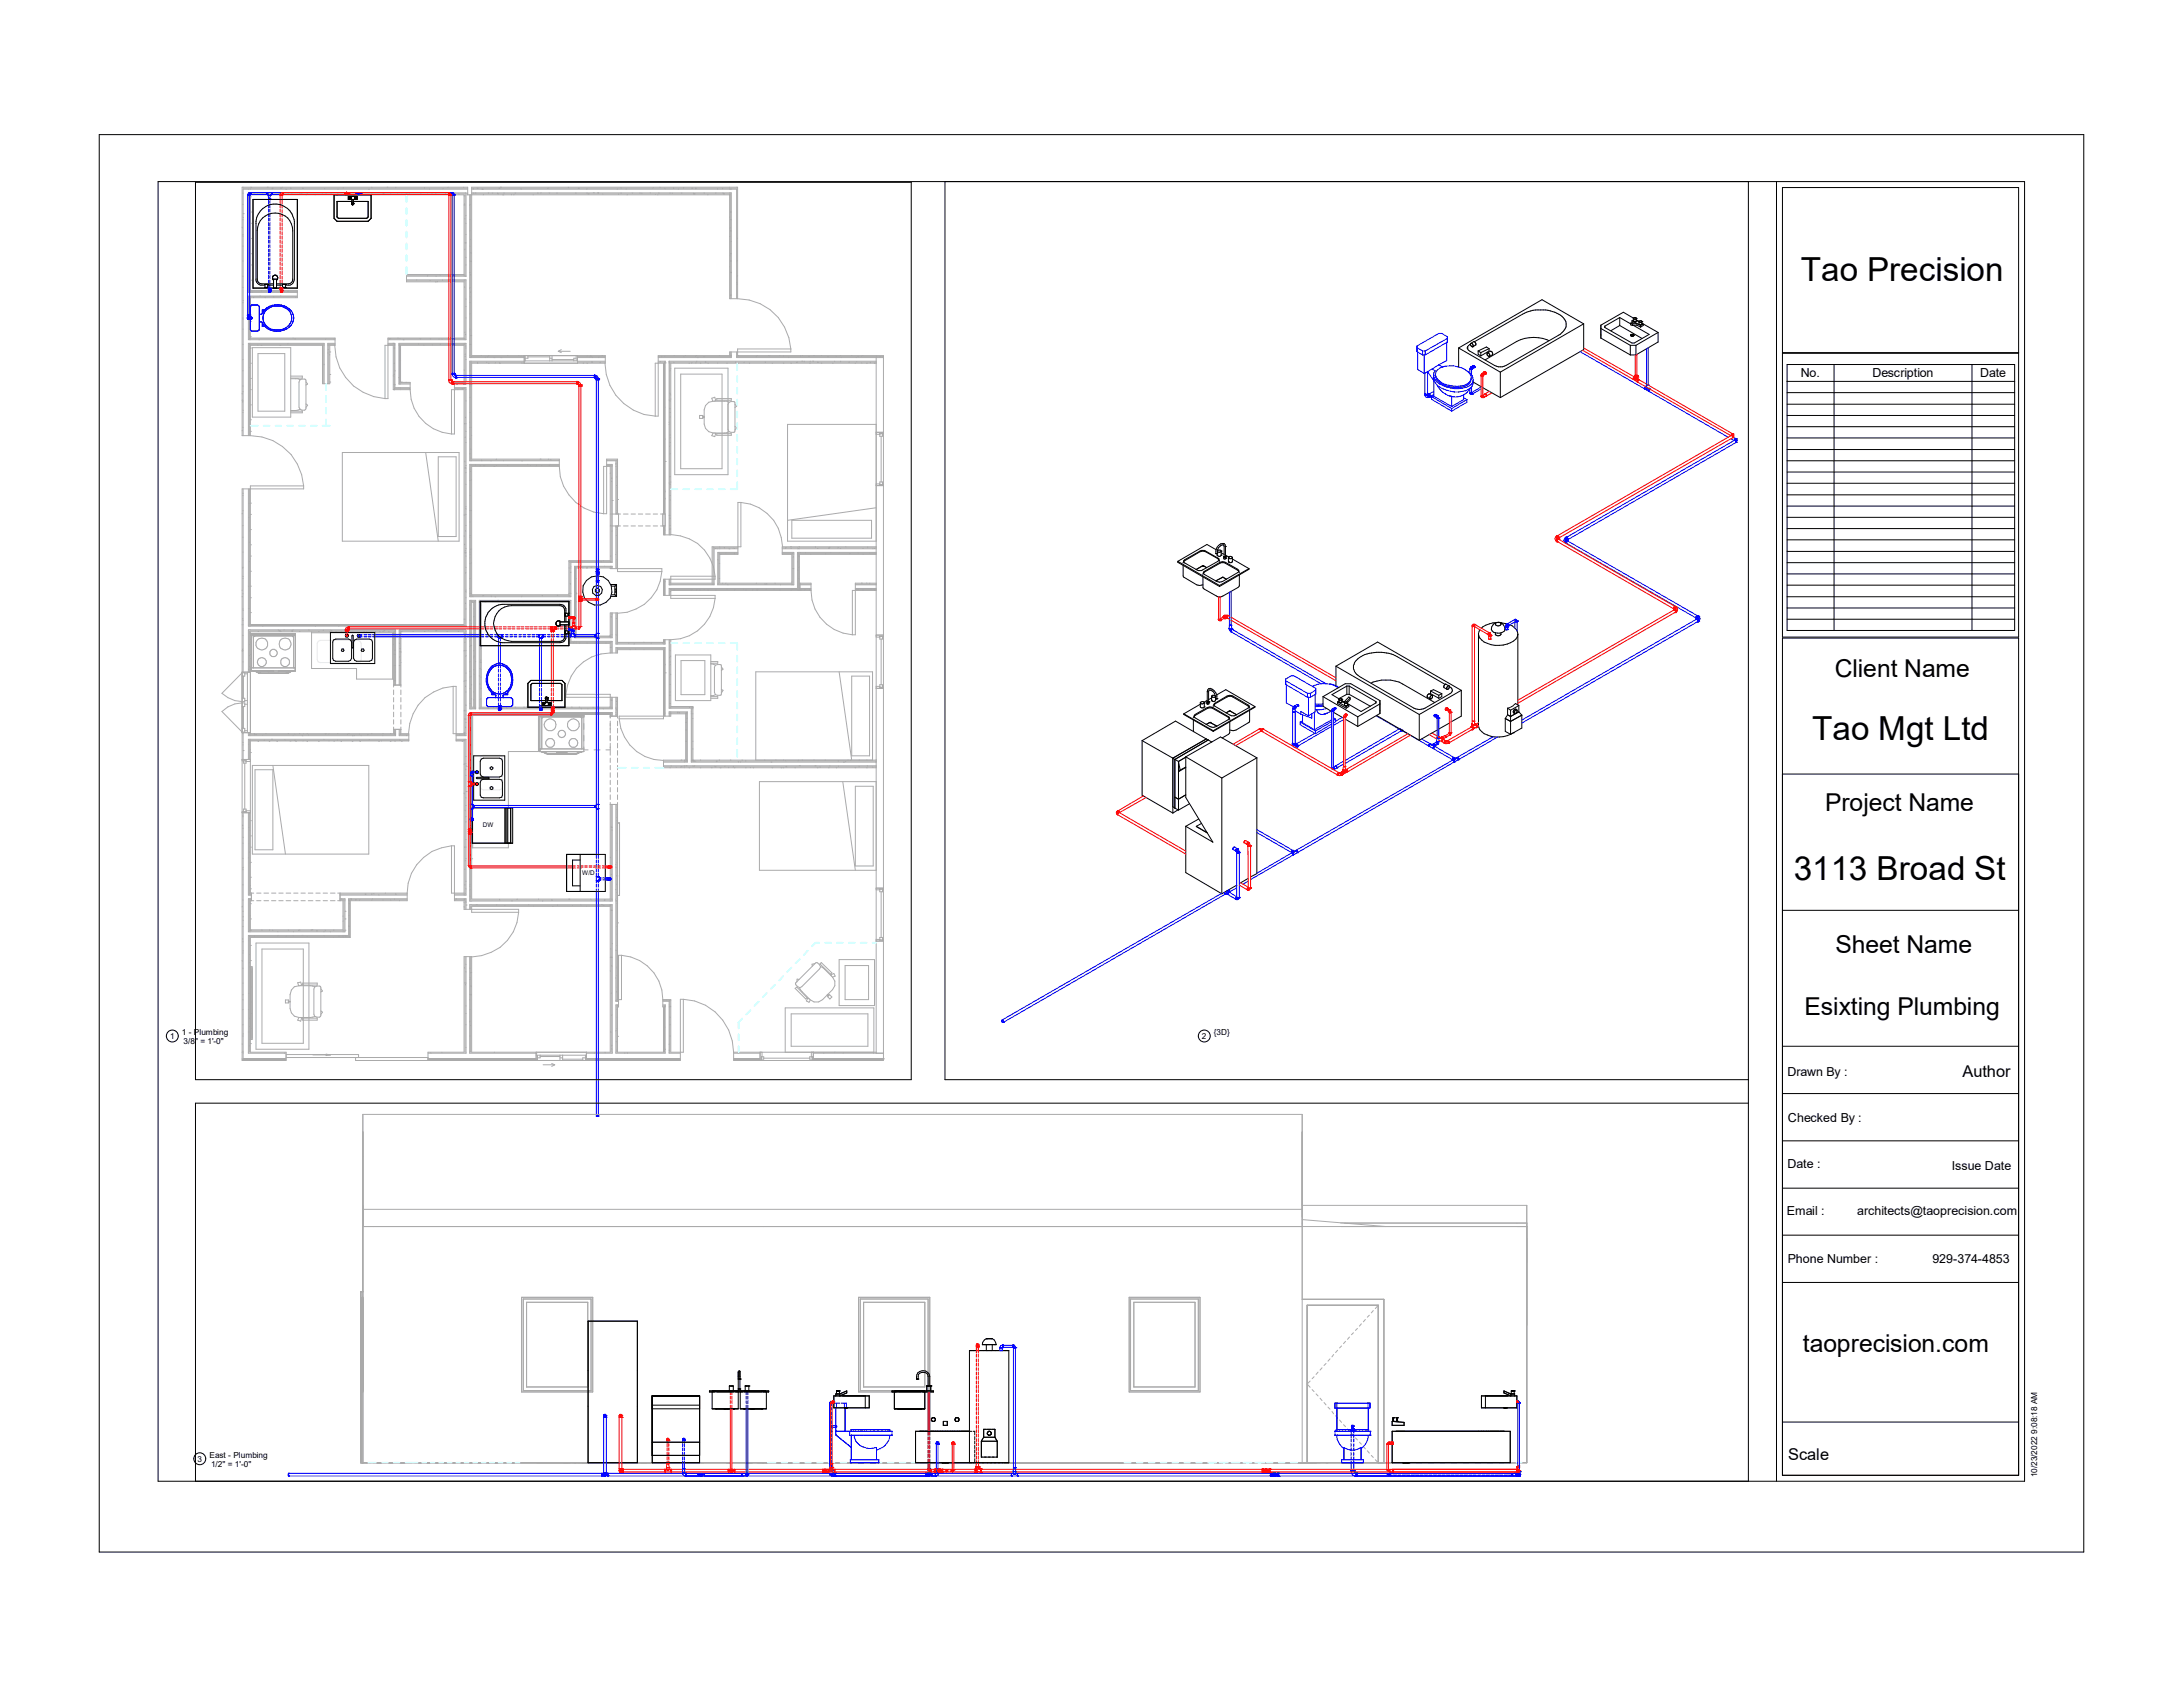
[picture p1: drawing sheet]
<svg xmlns="http://www.w3.org/2000/svg" width="279mm" height="216mm" viewBox="0 0 279 216" stroke-linecap="round" stroke-linejoin="round" font-family="sans-serif">
<defs><g id="words">
<g font-size="4.2">
<text x="230.5" y="35.9">Tao Precision</text>
<text x="231.9" y="94.7">Tao Mgt Ltd</text>
<text x="229.6" y="112.6">3113 Broad St</text>
</g>
<g font-size="3.2">
<text x="234.8" y="86.6">Client Name</text>
<text x="233.6" y="103.8">Project Name</text>
<text x="234.9" y="122">Sheet Name</text>
<text x="231" y="129.9">Esixting Plumbing</text>
<text x="230.8" y="173">taoprecision.com</text>
</g>
<g font-size="2.1">
<text x="251.2" y="137.8">Author</text>
<text x="228.9" y="186.9">Scale</text>
</g>
<g font-size="1.6">
<text x="230.5" y="48.3">No.</text>
<text x="239.7" y="48.3">Description</text>
<text x="253.4" y="48.3">Date</text>
<text x="228.8" y="137.7">Drawn By :</text>
<text x="228.8" y="143.6">Checked By :</text>
<text x="228.8" y="149.5">Date :</text>
<text x="249.8" y="149.7">Issue Date</text>
<text x="228.7" y="155.5">Email :</text>
<text x="237.7" y="155.5">architects@taoprecision.com</text>
<text x="228.8" y="161.6">Phone Number :</text>
<text x="247.4" y="161.6">929-374-4853</text>
</g>
<g font-size="1.1">
<text x="21.8" y="133">1</text>
<text x="23.3" y="132.4">1 - Plumbing</text>
<text x="23.5" y="133.7">3/8&quot; = 1'-0&quot;</text>
<text x="153.8" y="133">2</text>
<text x="155.4" y="132.4">{3D}</text>
<text x="25.3" y="187.1">3</text>
<text x="26.8" y="186.6">East - Plumbing</text>
<text x="27" y="187.8">1/2&quot; = 1'-0&quot;</text>
<text x="260.7" y="189.1" transform="rotate(-90 260.7 189.1)">10/23/2022 9:08:18 AM</text>
</g>
<g font-size=".8">
<text x="61.8" y="105.8">DW</text>
<text x="74.5" y="111.9">W/D</text>
</g>
</g></defs>
<g fill="none" stroke="#aaa" stroke-width=".13">
<path d="M31 29.1v.1M31.1 24.7h.1M31.1 28.1h.1M31.1 33.4h.1M31.1 35.3h.1M31.1 26.2h.1M31.1 30h.1M31.1 31.5h.1M31.1 36.8h.1M31.1 38.7h.1M31.1 30.2h.1M31.1 27.3h.1"/>
<path d="M31.1 24.1h28.8M31.8 39.2l.1 .1M31.8 24.7l.1 .1M31.9 36.4v.1M31.9 33.2l-.1 .1M31.9 26.5l-.1 .1M31.9 40h.1M31.9 29.3v.1M32 26.9h.1M32 28.3h-.1M32 38.6v.1M32 25.2h.1"/>
<path d="M32 27.1h.1M32 28.6h.1M32 30.5h.1M32 32.5h.1M32 33.9h.1M32 35.9h.1M32 39.2h.1M32.2 24h.1M32.3 37.4h.1M32.5 38.1h-.1M32.5 24.7h.1M32.9 24.7h.1"/>
<path d="M33.4 37.2l.1 .1M33.6 24.8v.1M33.9 38l.1 .1M34 24.7h.1M34.2 24h.1M34.8 24.1h.1M34.8 24.1v.1M35 37.9l.1 .1M35.6 24.8v.1M35.7 24.7l.1 .1M35.9 24v.1M35.9 24.1h.1"/>
<path d="M36.1 24h.1M36.3 24.7h.1M36.3 37.3h.1M36.3 37.2v.1M36.6 24.2h.1M36.8 37.3h.1M36.9 24.7h.1M36.9 37.2l-.1 .1M37.2 24.1h.1M37.2 24v.1M37.4 24.7l-.1 .1M37.8 38v.1"/>
<path d="M38.1 38h-6.2v5.3h11M38.1 37.9h-6.3v5.6h11.1M38.3 24.7h.1M38.5 24.7l.1 .1M38.6 24.8h.1M38.7 24.1h.1M39.2 24.9h.1M39.3 24.7h.1M40.3 24.8v.1M41.3 24.7l-.1 .1M41.5 24.1l.1 .1M41.7 24.7h.1"/>
<path d="M42.4 24.8h-.1M43.1 24.9h.1M43.2 24.7h.1M43.3 24.2h.1M43.9 24v.1M44.6 24.7h.1M47.2 24.2h.1M47.5 24.7h.1M47.6 24h.1M49 24.7h.1M49.1 24.8h.1M49.5 24h.1"/>
<path d="M50 24.7h.1M50.7 24h-.1M50.8 24.7h.1M51.4 24.7h.1M52 24.8h.1M52 35.9h7.5v7.4h-9.8M52 35.8h7.6v7.7h-9.9M52 35.3h7.6v-10.6h-27.8v12.7h6.3l-.1-.1M52.4 24.7h.1M53.3 35.8v.1M53.8 24.7h.1M54.3 24l.1 .1"/>
<path d="M54.7 24.7h.1M54.7 35.3h.1M55 24.2h.1M55 35.9h.1M55.2 24.7h.1M55.7 36.1h.1M55.8 24.7v.1M56 36v.1M56.3 35.1v.1M56.6 35.8v.1M56.7 24.1v.1M57 24.7v.1"/>
<path d="M57.4 24h-.1M57.4 35.1v.1M58 35.3h.1M58.1 24.7h.1M58.2 24.7h.1M58.7 24.8l.1 .1M59.4 24h.1M59.4 25.1h.1M59.4 26.2h.1M59.4 36.7l.1 .1M59.4 26.1l.1 .1M59.5 31.1h.1"/>
<path d="M59.5 24.9v10.3h-7.5M59.5 24.8h-27.6v12.5h6.2M59.5 31.9v.1M59.5 28h.1M59.6 24.7h.1M59.6 30h.1M59.6 27.6h.1M59.6 28.6h.1M59.6 32.9h.1M59.6 33.9h.1M59.6 38.3h.1M59.6 39.2h.1"/>
<path d="M59.9 24.2h-28.8v31.6M60.1 24.9v20.9h7M60.1 28.1h.1M60.1 29.5h.1M60.1 33.4h.1M60.1 34.9h.1M60.1 26.2h.1M60.1 31.5h.1M60.1 36.8h.1M60.1 38.7h.1M60.2 38h.1M60.2 35.1v.1"/>
<path d="M60.2 24.9v20.7h6.9M60.2 32.3l.1 .1M60.2 37.4h.1M60.2 30.6v.1M60.3 33.4l-.1 .1M60.3 33.4v.1M60.3 32.3v.1M60.4 24.8h33.1v13.4M60.4 24.1h33.9M60.4 24.2h33.9v14M60.4 24.7h33.2v13.5M60.6 24.7h.1"/>
<path d="M60.6 24.1v.1M60.9 24.7v.1M61 24l.1 .1M61.1 24.1h.1M61.7 24.2h.1M61.9 24.8l-.1 .1M62.5 24.7v.1M63 24.7h.1M63.7 24.7v.1M63.7 24.8h.1M63.9 24.1h.1M64.1 24h.1"/>
<path d="M64.3 24.9h.1M64.5 24.7h.1M65.4 24.8v.1M65.8 24.9h-.1M65.9 24.7h.1M66.7 24.1v.1M68.2 24.9h.1M68.8 24.7h.1M69.3 24.7h-.1M70.1 24v.1M70.3 24.7h.1M71.2 24.7h.1"/>
<path d="M72.7 24h.1M73.7 24.7h.1M74 24.1h.1M75.1 24.7h.1M75.1 24.1v.1M75.3 24.8h.1M75.9 24.7h.1M76.5 24.7h.1M77.1 24.8h.1M79 24.2h.1M79.2 24.8v.1M79.5 24.7h.1"/>
<path d="M79.5 24v.1M80.1 24.2h.1M80.3 24.9h.1M80.9 24.7h.1M81.9 24.7h.1M82.1 24.7l.1 .1M83.2 24.7h.1M83.6 24v.1M83.9 24.8v.1M84.2 24.9h.1M84.3 24.7h.1M84.5 24h.1"/>
<path d="M85.1 24.1v.1M85.7 24.7h.1M86 24.7l.1 .1M86.2 24v.1M86.8 24.2h.1M87.2 24.7h.1M87.5 24v.1M88.6 24.1h.1M88.7 24.8h.1M88.8 24.7l-.1 .1M88.8 24.8h.1M88.9 24.8h.1"/>
<path d="M89 24.1h.1M89 24.1l.1 .1M90.1 24.7h.1M90.6 24.8v.1M91.6 24.7h.1M91.8 24.1l.1 .1M92.5 24.7h.1M92.5 24.1v.1M92.6 24.8h.1M92.7 24.8h-.1M93.4 24.9v.1M93.4 32.7l.1 .1"/>
<path d="M93.4 30.2v.1M93.5 27.1h.1M93.5 28.1h.1M93.5 29.5h.1M93.5 32.5h.1M93.5 33.4h.1M93.5 34.9h.1M93.5 37.8h.1M93.5 29.1l-.1 .1M93.6 24.2h-.1M93.6 34.8h-.1M93.6 30.9h.1"/>
<path d="M94.3 36.2h.1M94.3 33.5h.1M94.3 33.3l.1 .1M94.4 30.5h.1M94.4 36.4h-.1M94.4 38.2v-14.2h-34v21.5h17.1v1h-17.1v12.3h11.2v.9M94.4 38.2h-1v-13.3h-33.5v-.9h-28.9v31.8h1M94.4 35.3h.1M94.4 38.2a6.8 6.8 0 0 1 6.8 6.5M31 50.4h.1M31 51.4l.1 .1M31 55.1h.1"/>
<path d="M31 51.2h.1M31.1 47.5h.1M31.1 51.3h.1M31.1 52.8h.1M31.1 40.7h.1M31.1 42.1h.1M31.1 44.1h.1M31.1 46h.1M31.1 49.4h.1M31.1 54.7h.1M31.1 40.8v.1M31.1 50.1v.1"/>
<path d="M31.8 42.1h.1M31.9 47v.1M31.9 54.5v.1M32 49.2v.1M32 41.1h.1M32 43.1h.1M32 44.5h.1M32 46.5h.1M32 48.4h.1M32 49.9h.1M32 51.8h.1M32 53.7h.1"/>
<path d="M32 55.2h.1M32 55.8a6.9 6.9 0 0 1 6.9 6.4M32.3 44.5h4.9v8.9h-4.9zM33 44.2h.1M33 45.3h3.4v7.3h-3.4zM33.4 44.2h.1M35.8 44.2h.1M36.9 43.9l-.1 .1M37.2 52.6h1.5v.2h-1.5M37.2 48.1h1.5v.3h-1.5M37.2 48.5h.9l.3 .1M37.5 43.3h.1"/>
<path d="M37.8 43.3v.1M38.4 48.6l-.1 .3v3.2l.1 .3M38.4 52.4l-.6 .1h-.6M38.4 48.6l.6-.1 .2 .2v3.6l-.2 .2h-.3l-.3-.1M39.2 51.7l.2 .2-.2 .3M39.2 48.9l.2 .2-.2 .2M41.3 46.5h.1M41.3 47.9h.1M41.3 45.5h.1M41.4 49.1v-5h-9.5v11.7M41.5 46.6l-.1 .1M41.5 49.1v-5.2h-9.7v11.9"/>
<path d="M41.7 43.4h.1M42 45.2h.1M42 44.7h.1M42.2 45h.1M42.2 47.9h.1M42.2 48.9h.1M42.2 45.4h.1M42.8 43.4v.1M42.8 44.2a6.9 6.9 0 0 0 6.5 6.8M42.9 44.1h-.8v5M42.9 43.9h-.9v5.2M43.8 57.9h15v11.4h-15z"/>
<path d="M49.3 51h.4v-7.7h9.7v-7.2h-7.4v-1h7.4v-10.2h-27.4v12.3h6.1v.9h-6.1v5.2h10.9v.9h-.7v4.9h-.9v-4.9h-9.3v11.6M49.7 43.9h.8v5.7h2M49.7 44.1h.8v5.6h2M49.9 43.3h.1M49.9 43.3v.1M50.3 43.9h.1M50.3 48.1h.1M50.4 44.5h.1v.1M50.4 46.5h.1M50.4 47.9h.1M50.4 49.1l.1 .1M50.5 49.2h.1"/>
<path d="M50.9 43.3h.1M51.2 43.3h.1M51.2 44.8h.1M51.3 46.1l-.1 .1M51.4 48.9h.1M51.6 43.5h.1M51.9 48.9h.1M52.4 49.7l.1 .1M52.5 49h-1.4v-4.9h8.4v4.9h-1.3M52.5 49.9h-2.2v-5.7h-1v6.8M52.5 49.1h-1.4v-5.2h8.5v5.2h-1.4M52.5 49.9v-1h-1.2v-4.7h8.1v4.7h-1.2v6.6h-.4"/>
<path d="M52.5 49.9a5.7 5.7 0 0 0 5.3 5.6M53.6 44v.1M53.8 43.3h.1M53.8 43.3v.1M54.2 44.2h.1M54.5 57.9l1.6 11.4M55.1 43.3v.1M55.3 44.1l.1 .1M56.1 58.5h2.3v10.2h-2.3zM56.2 43.4h.1M56.4 44l-.1 .1M56.6 43.4h.1"/>
<path d="M57.8 55.5v-5.6h1.6v30h-27.4v-17.7h6.9M58.1 44.2h.1M58.2 49.7h1.3v30.4h-27.5M58.2 49.6h1.4v30.5h-27.8v-17.5M58.5 49.1h.1M58.6 49.8v.1M58.6 48.9h.1M59.1 49.7h.1M59.1 49.7v.1M59.3 49.1h.1M59.4 47.3v.1M59.5 59v.1"/>
<path d="M59.5 48.4v.1M59.5 54.2l-.1 .1M59.5 59.9h.1M59.5 42.5h.1M59.5 45.6h.1M59.6 59.8l-.1 .1M59.6 53.4v.1M59.6 42.8h.1M59.6 55.9l-.1 .1M59.6 45.3l-.1 .1M59.6 51.3h.1M59.6 56.6h.1"/>
<path d="M59.6 44.5h.1M59.6 49.9h.1M59.6 48.9h.1M59.6 44.2v.1M59.6 40.7h.1M59.6 46h.1M59.6 54.2h.1M59.6 55.2h.1M59.6 59.6h.1M60.1 47.5h.1M60.1 52.8h.1M60.1 58.1h.1"/>
<path d="M60.1 45.5h.1M60.1 42.1h.1M60.1 44.1h.1M60.1 49.4h.1M60.1 54.7h.1M60.1 40.2h.1M60.1 50.8h.1M60.1 56.2h.1M60.1 48.6h.1M60.2 42.3v.1M60.2 42.9h.1M60.2 57.4l.1 .1"/>
<path d="M60.2 42.9l.1 .1M60.3 54.7h.1M60.3 58.6h-.1M60.3 48h-.1M60.3 44.1h-.1M60.3 55.7h.1M60.9 59.5l-.1 .1M61.1 46.4h.1M61.5 59.6h.1M61.6 58.9l.1 .1M61.9 59.6h.1M62.1 45.7v.1"/>
<path d="M62.3 46.4h.1M62.4 45.6h.1M62.4 45.6v.1M63.2 45.8h.1M63.2 59.7h.1M63.4 46.4v.1M63.5 58.8h.1M63.9 46.4v.1M64.1 45.8h.1M64.4 58.9l.1 .1M66.7 46.4v.1M66.7 45.5v.1"/>
<path d="M66.8 59h.1M67.1 46.4h-6.9v12.5h11.4M67.1 46.2h-7v12.8h11.5M67.1 45.5v1M67.1 46.2h6.8M67.2 45.5v.7M67.5 59.4l.1 .1M67.6 45.5v.3h-.4M67.6 45.7h2.8M68.7 59.5l-.1 .1M69.1 58.8h.1M70.2 58.8h.1"/>
<path d="M70.4 45.8h.3M70.4 45.5v.7M70.4 59.4v.1M70.5 58.8v.1M70.7 45.5v.7M70.7 46h2.7M71.5 45l.3 .1M71.5 45h1.5M71.6 59.6h-11.4v16.6h12.7v-4.3h5.3v-12.3h-.6M71.6 59.4h-11.5v17h13v-4.4h5.3v-12.6h-.8M71.6 59.7h-11.2v16.4h12.4v-4.3h5.3v-12.1h-.8v6M71.6 59.7a6.1 6.1 0 0 0 5.7 6"/>
<path d="M71.8 44.7l-.3 .3M73.7 45.5v.7M73.7 45.8h-.3v.4M73.9 45.5v1M73.9 46.4h3.6M73.9 45.6h3.6M73.9 45.8h3.6M73.9 46.2h3.6M75.1 46.5h.1M75.1 45.5v.1M75.6 45.6h.1M75.6 45.6l-.1 .1"/>
<path d="M75.7 46.4h.1M75.8 45.7v.1M75.8 46.3l-.1 .1M76.7 45.7l-.1 .1M76.8 46.4h.1M77.4 46.5a6.8 6.8 0 0 0 6.5 6.8M77.6 58.9h1.4v6.9M77.6 59h1.2v6.8M78.9 59.3l-.1 .1M83.9 53.3v-6.8h1v19.3M84.2 46.2h.9v22.3M84.2 46.4h.8v19.4"/>
<path d="M84.5 46.3h.1M84.7 45.6v.1M84.9 49.9l.1 .1M85 55.5l-.1 .1M85 51.6l-.1 .1M85 52.1l.1 .1M85.1 46.4h.1M85.1 59.1h.1M85.1 56.2h.1M85.1 45.6h.1M85.6 51.2h.1M85.7 54.3h-.1"/>
<path d="M85.7 47.5h.1M85.7 50.3h.1M85.7 51.3h.1M85.7 52.8h.1M85.7 55.7h.1M85.7 56.6h.1M85.7 58.1h.1M85.7 52.3h.1M85.7 57.1h.1M85.8 53.3v.1M85.8 50.5h.1M85.8 56h.1"/>
<path d="M86.2 46.4h.1M86.4 47.1h6.8v13.6h-6.8zM87.1 47.9h5.3v12.1h-5.3zM87.5 45.6v.1M88.6 46.4l-.1 .1M89 45.6h.1M89.1 46.4v.1M89.2 46.2v.1M89.2 45.8h.1M89.5 53.2h.5v.4h-.5zM90 53.3h.1M90 53.4h.1"/>
<path d="M90.1 45.6h.1M90.1 45.6v.1M90.3 46.4h.1M90.3 46.3v.1M91.2 51.4l-.1-.4 .4-.2 .1 .5-.2 .1M91.3 55.4l-.2 .4 .4 .1 .1-.4-.2-.1M91.7 55.5h1.9v.2h-1.9zM91.7 51h1.9v.2h-1.9zM91.9 46.4v.1M93.2 54.9l.1 .3M93.3 51.5l.6-.1 .2 .2v3.6l-.2 .1-.6-.1M93.3 51.5l-.3-.1h-1.7l-.6 .1-.4 .4-.2 .6v1.8l.2 .5 .4 .4 .6 .2"/>
<path d="M93.3 55.2l-.6 .2h-1.4M93.3 51.5l-.1 .3M93.5 45.5h.1M93.5 45.5l.1 .1M93.5 45v.6h-9.3M93.6 45.4v.1M93.6 45v.8h-9.4M94.1 54.6l.2 .1-.2 .3M94.1 51.7l.2 .3-.2 .2M94.2 46.3l-.1 .1M94.3 45.6h18.8M94.3 45v.8h18.8"/>
<path d="M95.2 46.4h.1M96.8 45.6v.1M97.9 46.3l.1 .1M98.6 45.5l-.1 .1M100.3 45.5v.1M100.9 45.7l.1 .1M101.2 44.7v.3h-7.8v.5h-9.2v7.8h-.3M101.2 44.7h-6.8v.8h18.7v90.2h-19.2v-1M102 46.4h.1M102 46.4h-.1M102.4 45.5v.1M102.6 46.2h.1"/>
<path d="M102.9 46.2l.1 .1M103.5 45.6h.1M103.7 46.2v.1M104 46.2h.1M104.6 46.4h.1M105.9 45.6h.1M105.9 45.6l.1 .1M106.8 46.2v.1M107 45.6h.1M107.6 46.2v.1M107.7 45.7v.1M108.7 46.3v.1"/>
<path d="M109.6 45.7v.1M109.6 46.3h.1M109.8 45.6l.1 .1M110.3 46.4v.1M110.3 45.6h-.1M111.4 46.4h.1M112.1 46.5h-26.2v22h-1v-1.2M112.1 46.2h-26.5v22.3M112.1 46.4h-26.4v22.1M112.1 45.8v89M112.1 55.6h.5M112.1 54.3h-11.3v15h11.3"/>
<path d="M112.1 55.3h1M112.6 45.6v.1M112.8 55.8v5.9M112.9 55.5v.3h-.3v-.3h.5M31 72.6l.1 .1M31 76.3v.1M31 65.7h.1M31.1 63.4h.1M31.1 67.3h.1M31.1 74h.1M31.1 72.6h.1M31.1 77.9h.1"/>
<path d="M31.1 65.4h.1M31.1 68.7h.1M31.1 70.7h.1M31.1 76h.1M31.1 79.4h.1M31.1 73.7v.1M31.1 63.1v.1M31.1 79.2h-.1M31.1 62.6v23.4M31.8 77.9h.1M31.8 75v.1M31.8 64.4h.1"/>
<path d="M31.9 66.2l-.1 .1M31.9 62.6v17.5M31.9 69.4h.1M32 71.8l-.1 .1M32 67.9l-.1 .1M32 64.4h.1M32 65.8h.1M32 67.8h.1M32 69.7h.1M32 71.2h.1M32 73.1h.1M32 75h.1"/>
<path d="M32 76.5h.1M32 78.4h.1M32.3 79.9v.1M33 79.9v.1M36.2 79.9v.1M37.3 80h.1M38.9 62.2v.4h-7.9v73.1h5.6v-1h-4.6v-14.7h12.8v-4.7h7.3v-1M39.7 79.9l.1 .1M42.5 80v.1M44 79.9v.1M50.8 79.9l-.1 .1M51.4 79.9v.1"/>
<path d="M57.4 79.9h.1M58.1 79.9l.1 .1M59.4 79.2h.1M59.4 65.9h.1M59.4 68.6h.1M59.4 69.6l.1 .1M59.5 70.7h.1M59.5 70.7l.1 .1M59.6 67.9v.1M59.6 70.4l-.1 .1M59.6 62h.1M59.6 67.3h.1"/>
<path d="M59.6 70.2h.1M59.6 75.5h.1M59.6 71.2h.1M59.6 72.6h.1M59.6 77.9h.1M59.6 60.5h.1M59.6 64.9h.1M59.6 65.8h.1M59.6 76.5h.1M59.6 75.7v.1M59.6 65.1v.1M59.6 77.2v.1"/>
<path d="M59.6 73.3v.1M60.1 68.5h.1M60.1 76.8h.8v13.9h-.8zM60.1 63.4h.1M60.1 74h.1M60.1 72.1h.1M60.1 77.4h.1M60.1 65.4h.1M60.1 68.7h.1M60.1 70.7h.1M60.1 76h.1M60.1 79.4h.1"/>
<path d="M60.1 60h.1M60.1 61.5h.1M60.1 66.8h.1M60.2 70.9v.1M60.2 75.3h-.1M60.2 71.4h-.1M60.2 60.3v.1M60.2 70.3h.1M60.2 70.3v.1M60.3 79.8h.1M60.3 65.3v.1M60.3 77h.1"/>
<path d="M60.3 75.9v.1M60.3 72v.1M60.3 61.4v.1M60.4 77.1h.2v13.4h-.2zM60.5 76.3v.1M60.6 77.9h.1M60.6 78.9h.1M61.6 77.4h.1M61.8 76.2h.1M61.8 76.2v.1M62.1 77.1h.1M62.9 76.3v.1"/>
<path d="M63.1 77h.1M63.1 77h-.1M63.3 76.4h.1M63.7 76.8h.1M66.4 76.8v.1M66.8 76.3v.1M67 77h-.1M68.1 77l-.1 .1M69.4 76.2v.1M71.4 76.2h-.1M72 77v.1M73 74.7v.1"/>
<path d="M73 77.1v.1M73.1 73.2l-.1 .1M73.6 75.2l-.1 .1M73.7 74h.1M73.7 72.6h.1M73.7 77.9h.1M73.7 76h.1M73.7 79.4h.1M73.7 78.8h.1M73.7 75.9h.1M73.7 75.9v.1M73.8 72h.1"/>
<path d="M73.9 72.5h.1M74.1 71.8v.1M74.1 71.9h.1M74.6 72.6v.1M75.1 72.7h.1M75.1 72.6h.1M75.6 72.6h.1M75.7 72.5l-.1 .1M76.5 72.6h.1M76.9 71.8l.1 .1M77.3 65.7h.3v-6.9h1.4v7M77.3 71.8h-.1"/>
<path d="M78.1 60.5v.1M78.1 67.2l.1 .1M78.2 71.1l-.1 .1M78.2 72.8v-.2h-4.5v8.9h4.5v-3.1M78.3 61.6h.1M78.3 61.2v.1M78.4 64.1h.1M78.4 72.8v-.3h-4.9v9.1h4.9v-3.2M78.4 67.9l-.1 .1M78.4 78.6h-.1M78.4 67.3h1M78.4 65.8h1"/>
<path d="M78.8 78.4v4h6.3v-.5M78.8 67.3v5.5M78.8 67.4l.1 .1M78.9 79.1v.1M78.9 68.5h.1M78.9 62.1h.1M79 65.7h.1M79 61h.1M79 67.3v5.5M79 78.4v3.9h6v-.4M79 65.4h.1M79 70.7h.1"/>
<path d="M79 60h.1M79 62.4h.1M79 67.8h.1M79 71.6h.1M79 72.7l-.1 .1M79 62.8v.1M79 61v.1M79 63.9h.1M79 67.3v5.9h5.7M79.2 65.8v1.5M79.8 67.3h.6M79.8 65.8h.6"/>
<path d="M80.8 67.3h.5M80.8 65.8h.5M81.7 67.3h.6M81.7 65.8h.6M82.6 67.3h.6M82.6 65.8h.6M83.6 67.3h.6M83.6 65.8h.6M84.5 67.3h.6M84.5 65.8h.6M84.7 73.2v-.4l-11-.1v8.7h4.4v-3h.9v3.8h5.9v-.3h1M84.7 73.2a5.7 5.7 0 0 1-5.7 5.3"/>
<path d="M84.8 65.8v1.5M84.9 67.3h.1M84.9 64.4l.1 .1M85 61.6v.1M85 62.7l.1 .1M85 67.3v1.2M85 74.1v2.1M85.1 74.4v.1M85.1 63.8h.1M85.1 67.9h-.1M85.1 74.1v2.1M85.6 66h.1"/>
<path d="M85.6 61.8h.1M85.7 67.7h.1M85.7 61h.1M85.7 62h.1M85.7 63.4h.1M85.7 66.3h.1M85.7 67.3h.1M85.8 74.6h.1M85.8 64h.1M85.8 75.6l.1 .1M85.9 68.4a5.7 5.7 0 0 1 5.6 5.3M86.2 75.5h.1"/>
<path d="M88.5 75.4h.1M88.5 75.4v.1M89.1 75.5h.1M89.6 75.5v.1M90.1 75.4l.1 .1M90.6 75.5h.1M91.2 74.8h.1M91.2 74.8h-.1M91.5 73.7v.4h-6.6v2.1h6.6v.4M91.5 76.6a5.7 5.7 0 0 1-5.6 5.3M91.6 70.2h.1M91.6 75.5h.1"/>
<path d="M91.9 71.6v.1M92 74h.1M92 72.1h.1M92 71h.1M92.3 70.9l-.1 .1M92.5 74.6v.1M92.8 70.1h-.1M92.9 70.7v.1M92.9 74.6v.1M93 75.3v.1M93.1 74.8h.1M93.3 70.2h.1"/>
<path d="M93.9 70.1l-.1 .1M94 70.2h.1M94 75.5h.1M94 70.8v.1M94.4 70.2h-3v4.6h-5.8v-.7M94.4 70.1h-3.1v4.7h-5.6v-.7M94.4 70.8h-2.4v4h9.5v-4h-1.4M94.4 70.7h-2.5v4.1h9.7v-4.1h-1.5M94.8 64.3v5.7h-3.7v4.6h-5.2v-.9h5.6M94.8 64.3h-.4v6.7h-2.3v3.6h9.2v-3.6h-1.2v-1h12M94.8 64.3a5.8 5.8 0 0 1 5.4 5.7M95.1 75.3l.1 .1"/>
<path d="M95.4 75.5h.1M96.4 75.5l-.1 .1M96.8 74.6v.1M96.9 75.4h.1M96.9 75.5h.1M96.9 75.4v.1M97 75.3l-.1 .1M97.9 74.8h.1M97.9 74.7v.1M98.1 75.4h-.1M98.1 74.7v.1M99.1 75.3v.1"/>
<path d="M99.2 74.6v.1M99.8 75.5h.1M99.9 74.8h.1M100.1 70.1h2.1M100.1 70.2h12M100.5 70.1h.1M100.5 70.1v.1M101.2 70h.1M101.2 70.2h.1M101.2 75.5h.1M101.3 66.6h10.2v2.3h-10.2zM101.4 74.5h-.1"/>
<path d="M101.5 72.8h.1M101.6 71.2l-.1 .1M101.9 75.4h.1M102 75.4h-.1M102.1 71.9h.1M102.1 72.9l.1 .1M102.2 70.2h.1M102.2 75.5h.1M102.2 71.2h.1M102.2 72.6h.1M102.2 74v.1M102.3 70v.1"/>
<path d="M102.3 70.1h9.8M102.4 74.8h1.4M102.4 74.6h1.4v1h-1.4zM102.4 75.4h1.4M102.4 75.3h1.4M102.4 70.7h.1M102.5 75.5v.1M103 75.4v.1M103.1 70.7v.1M103.6 75.4v.1M103.8 70.9v.1M103.8 75.6a5.7 5.7 0 0 0 5.3 5.6"/>
<path d="M104.4 70v.1M104.6 70.2h.1M105.7 70.8v.1M106.1 70.1h.1M106.1 70.1v.1h-.1M106.2 70v.1M106.3 70.7h.1M107.3 70.1h-.1M107.4 70.7v.1M107.5 70.2h.1M108.2 70h.1M108.7 70.8h.1"/>
<path d="M108.7 70.8l.1 .1M109.5 74.8h2.6M109.5 75.4h2.6M109.5 75.3h2.6M109.8 75.4h.1M109.8 75.4l-.1 .1M109.8 70.7l.1 .1M110.2 74.6h.1M110.4 70.2h.1M110.4 75.5h.1M110.4 70.9l.1 .1M111 70l.1 .1"/>
<path d="M111.3 70.7v.1M111.3 74.6v.1M111.5 75.3v.1M111.7 70.2h.1M111.9 70.2h.1M111.9 75.5h.1M112.1 71h-9.8v4.6h-16.4v1h5.6M112.1 70.7h-10v4.6h-16.5v.9M112.1 70.8h-9.9v4.6h-16.5v.8M112.1 74.6h-2.6v6.6h-.4M112.1 61.9h.5M112.1 75.6h-3v5.6"/>
<path d="M112.1 65l-11.3 1.6M112.1 62.1h1M112.9 62v-.3h-.3v.3h.5M31 83.3v.1M31 93.8h1M31 97.2h1M31 86h1M31 86.5h.3v-.4h-.3l-2.6 2.6a3.9 3.9 0 0 0 2.9 1.1v-.4h-.3M31 90.4h.3v-.4a3.7 3.7 0 0 0-2.9 1.1l2.6 2.6h.3v-.5h-.3M31 97.4h.5v.3h-.3v-.3M31.1 81.3h.1M31.1 83.3h.1"/>
<path d="M31.1 84.7h.1M31.1 93.9h.1M31.1 95.3h.1M31.1 95h.1M31.1 83.1h-.1M31.1 96.1h.1M31.1 93.8v3.4M31.2 86.5v2.9M31.2 90.4v2.8M31.3 97.7v5.8M31.3 93.5h.4M31.3 86.2h.4"/>
<path d="M31.3 89.7h.4M31.3 90.1h.4M31.5 97.5h.5M31.7 86v7.8M31.8 85.6v.1M31.8 86v-5.4h18.8v7.1M31.8 95.2v.1M31.9 80.7v5.3M31.9 83.9h.1M32 81.1h.1M32 82.5h-.1M32 82.1v.1"/>
<path d="M32 85.3h.1M32 81.8h.1M32 83.7h.1M32 85.7h.1M32 96.3h.1M32 95.9v.1M32 80.7h18.5v7M32.2 81.2h5.6M32.2 81.1h5.6v4.8h-5.6zM32.2 85.5h5.6M32.2 81.4h5.6M32.3 98h14.9v11.3h-14.9z"/>
<path d="M32.4 85.9l1 .3h3.2l1-.3M32.5 81.4v.1M32.6 94v.1M32.6 81.4l-.2 .1v4M32.6 98.5h2.3v10.3h-2.3zM32.7 85.9l.7 .2h3.2l.7-.2M32.7 94h.1M32.7 94l.1 .1M33 94.9h.1M33 80.8h.1M33.6 80.1h.1M33.7 94.1h-.1"/>
<path d="M33.8 94.7v.1M34.3 85.9v.1h1.3v-.1M34.5 94.9h.1M34.5 85.9h.5M34.8 94.6h.1M34.9 98l1.6 11.3M35.4 94.9h.1M35.6 80.6v.1M35.8 80.7h.1M35.8 80.7l-.1 .1M35.9 80.8h.1M36.4 80.6h.1"/>
<path d="M36.4 94.7h.1M37.1 94.8h.1M37.4 80.7l.1 .1M37.4 81.4l.2 .2v3.9M37.5 80.6v.1M37.5 94.1h.1M37.7 94.7h.1M37.7 94.7v.1M37.7 93.9l.1 .1M37.8 94.9h.1M38.3 80.8h.1M38.6 80v.1"/>
<path d="M38.7 94.1h.1M38.8 94.8h.1M38.8 93.9h.1M39.3 94.9h.1M39.5 94v.1M39.5 80.6v.1M39.9 80.9v4.7h5.7v1.3h4.8M39.9 81h10.3v5.9M40.3 80.1h.1M40.8 94.9h.1M40.8 80.8h.1M41.4 80.6v.1"/>
<path d="M41.4 94.6l.1 .1M41.6 93.9l.1 .1M42.1 94.7v.1M42.1 93.9v.1M42.2 80.8h.1M42.3 80.6l.1 .1M42.5 80.7v.1M42.5 80.1h.1M42.7 94.8h.1M43 80.8v.1M43.2 94.7h.1M43.4 80.1h-.1"/>
<path d="M43.6 94.9h.1M43.6 80.8h.1M44.1 80.8h.1M44.4 93.9v.1M45.1 94.1h.1M45.1 94.9h.1M45.3 80.1h.1M45.4 94.1h-.1M46 93.9v.1M46 94.7v.1M46.1 94.9h.1M46.2 94.1h.1"/>
<path d="M46.6 80.8h.1M46.9 80.8v.1M47.1 80.1h.1M47.1 94v.1M47.3 80.1h.1M47.3 94.7h-.1M48 80.8h.1M48.5 94.9h.1M48.6 80.9h.1M48.8 94.8h.1M49 94.1h.1M49 80.8h.1"/>
<path d="M49.1 80.7h.1M49.2 80.7h-.1M49.7 80.9h.1M50 94.9h.1M50.4 87.9v-7h-18.4v13h18.4v-.9M50.4 81v.1M50.4 88.3v.6M50.4 89.3v.5M50.4 90.2v.6M50.4 91.1v.6M50.4 92.1v.6M50.4 87.7h.9"/>
<path d="M50.4 93.3h.9M50.4 81.8h.1M50.4 83.7h.1M50.4 85.2h.1M50.4 87.1h.1M50.5 94.8h.1M50.5 93.8h.1M50.5 81.8h.1M50.5 83.7h.1M50.5 85.2h.1M50.5 87.1h.1M50.5 93.3v.7h-18.6v-.2"/>
<path d="M50.5 93.8v.1M50.5 83.2v.1M50.6 83.1l-.1 .1M50.6 86h.1M50.6 93.3v.8h-18.8v-.3M51.1 85.2h.1M51.1 82.3h.1M51.1 87.7v-7.1h8.5v13.5h-1.2M51.1 93.3v.8h1.2M51.1 94.7h.1M51.1 81.2v.1M51.2 94.7h-.1"/>
<path d="M51.2 83.4h.1M51.2 84l-.1 .1M51.2 83h.1M51.2 93.3v.7h1.1M51.2 84.5h.1M51.3 81.6v.1M51.3 93v.9h1v.9h-20.3v19.5h.5M51.3 88.3v.6M51.3 89.3v.5M51.3 90.2v.6M51.3 91.1v.6M51.3 92.1v.6"/>
<path d="M51.4 94.9h.1M51.4 80.8h.1M52.1 94.1h-.1M52.2 94.7v.1M52.3 94.7h-20.4v2.5M52.3 94.6h-20.5v2.6M52.8 80.8h.1M54.3 80.8h.1M54.8 80.6h.1M55.8 80.7v.1M55.9 80.6v.1M56.8 80.1h.1"/>
<path d="M57.2 80.8h.1M58 87.8v6.1h1.4v-13h-8.1v7M58 87.8h.4v7h1v19.5h-1.6v-6.1M58 87.8a6 6 0 0 0-5.7 6.1M58.4 94.7h1.1v19.7h-1.3M58.4 94.6h1.2v20h-1.4M58.6 80.8h.1M58.8 80.1h.1M58.8 94v.1M59.1 94.9h.1M59.4 93.8h.1M59.4 80.7h-8.2v7"/>
<path d="M59.4 83.2v.1M59.4 97.7v.1M59.4 90.9l.1 .1M59.4 87.1v.1M59.5 92h.1M59.5 93.9h-.1M59.5 81.4h.1M59.5 80.7v13.3h-1.1M59.5 82.2h.1M59.6 93v.1M59.6 83.3h.1M59.6 93.9h.1"/>
<path d="M59.6 80.8h.1M59.6 81.8h.1M59.6 87.1h.1M59.6 91.5h.1M59.6 92.5h.1M59.6 96.8h.1M59.6 97.7h.1M59.6 99.2h.1M59.6 98.4v.1M59.6 88.6h.1M59.6 86.1h.1M59.6 90.2v.1"/>
<path d="M59.6 87.8v.1M59.6 98h.1M59.6 83.9v.1M60.1 81.3h.1M60.1 84.7h.1M60.1 95.3h.1M60.1 97.3h.1M60.1 91.9h.1M60.1 93.4h.1M60.1 98.7h.1M60.1 82.8h.1M60.1 86.7h.1"/>
<path d="M60.1 88.1h.1M60.1 90h.1M60.1 80.5h.1M60.2 96.5l-.1 .1M60.2 85.9h-.1M60.2 81.5v.1M60.2 93.2v.1M60.2 82h.1M60.2 82.6h.1M60.2 90.6v-13.6h.5v13.6h-.3M60.2 91.3v23.9M60.2 99.3v.1"/>
<path d="M60.2 82.6l.1 .1M60.3 98.3h-.1M60.3 87.6l.1 .1M60.3 89.5h.1M60.3 86.5v.1M60.4 91.3h17.8v.4M60.4 93.3h-.1M60.6 83.3h.1M60.6 80.3h.1M60.6 84.2h.1M60.6 85.7h.1M60.6 88.6h.1"/>
<path d="M60.6 89.5h.1M60.7 86.3h.1M60.7 83.9v.1M60.7 80.1h.1M60.7 80.6l.1 .1M60.9 84.7h-.1M60.9 91.4h.1M61.3 86.5h.1M61.4 87.5v.1M61.4 84.7l.1 .1M61.4 82.7v.1M61.5 84.8h.1"/>
<path d="M61.5 89.5h.1M61.5 81.9v.1M61.5 89.5h-.1M61.5 85.6h-.1M61.6 81.3h.1M61.6 80.3h.1M61.6 85.7h.1M61.6 82.8h.1M61.6 86.7h.1M61.6 88.1h.1M61.6 83h.1M61.6 84.5h-.1"/>
<path d="M61.8 91.2h.1M62.4 90.6h.1M62.5 90.6h-.1M62.5 91.4h.1M63.1 90.5h.1M64.2 90.5v.1M64.8 90.6h.1M64.9 90.6h.1M67 90.5h.1M67.5 91.3v.1M67.6 91.3h.1M67.6 91.3v.1"/>
<path d="M68.1 90.5v.1M68.2 91.2h.1M68.5 91.2l.1 .1M68.9 91.4v4.8h-3.8v12.3h-4.7M68.9 91.6h-8.4v16.9M69.1 91.5h5.6M69.1 95.8h5.6M69.1 91.4v4.8h5.6v-4.8M69.1 91.7h5.6M69.1 91.6h5.6M69.2 90.6h.1M69.2 91.4h.1"/>
<path d="M69.3 96.2l.5 .2 .5 .1h3.2l.7-.2M69.4 91.2l-.1 .1M69.5 91.7l-.2 .2v3.9M69.6 96.2l.3 .2 .4 .1h3.2l.4-.1 .3-.2M69.8 90.5v.1M70.4 90.7h.1M71.2 96.2v.1h1.4v-.1M71.4 96.2h.1M71.4 91.3h.1M71.4 96.2h.5M71.5 90.6l.1 .1M71.9 96.2h.1"/>
<path d="M72.4 88.9v.3h6.6v2.7M72.9 80.3l-.1 .1M72.9 80.3v.1M73.3 91.2l-.1 .1M73.4 82.3h.1M73.5 80.5l.1 .1M73.6 81.6h.1M73.7 81.3h.1M74.1 82.3h.1M74.2 96.3l-.2 .1M74.2 91.3v.1M74.4 91.3l-.1 .1"/>
<path d="M74.4 90.6v.1M74.4 91.7l.1 .1v4M74.5 96.2l-.3 .1M74.7 96h.6M75.1 82.3h.1M75.3 90.7h-.1M75.9 90.5v.1M75.9 91.4h.1M76 96h.8M76.2 82.3h.1M77.2 90.7h.1M77.5 82.3h.1"/>
<path d="M78 81.4h.1M78.1 82.8h.1M78.1 83.6v-1.3h-5.3v-5.2h-11.2v13.4h16.5v-1.6h-5.7M78.1 91.9v-.5h-17.7v23.7h17.7v-12.4M78.1 83.6h.9v-.5h5.9v8.9h-5.7M78.1 92.3v1.5M78.1 94.1v.7M78.1 95.1v.9h-.5M78.1 96.1v.5M78.1 97v.6M78.1 98v.5M78.1 98.9v.6"/>
<path d="M78.1 99.9v.5M78.1 91.7h.9M78.1 83.6a5.7 5.7 0 0 0-5.7 5.3M78.2 89.5v.1M78.2 89.6h.1M78.2 83.6v-1.4h-5.3v-5.2h-11.4v13.6h16.7v-1.4M78.4 91.7v-.5h-18.3v24.1h18.3v-12.3M78.4 83.6v-1.5h-5.3v-5.3h-11.8v13.9h17.1v-1.5M78.8 83.6v-.7h6.3v8.8M78.8 89.2v2.5M78.9 89.7v.1M78.9 90.8h.1"/>
<path d="M79 81.3h.1M79 83.6v-.6h6v8.7M79 89.2v2.5M79 90v.1M79 92.3v.6M79 93.2v.6M79 94.2v.5M79 95.1v.6M79 96.1v.5M79 97v.6M79 98v.5M79 98.9v.6"/>
<path d="M79 99.9v.5M79.2 92a5.7 5.7 0 0 0 5.7 5.3M80.6 83.1h.1M81.2 82.4h.1M81.4 83.1h-.1M82.3 82.2h.1M82.4 83.1h.1M84.9 89.6l.1 .1M84.9 98.1h27.2M84.9 98h27.2M85 86.7v.1M85 83.9h.1"/>
<path d="M85 83.5h.1M85.1 85v.1M85.1 86.1h.1M85.6 81.9v8.7h2.9v6.9h23.6M85.6 91.7v-.6h2.4v6.4h-3.1M85.7 84.1v.1M85.7 81.9v8.6h2.9v6.9h23.5M85.7 91.7v-.5h2.2v6.2h-3M85.7 83.3h.1M85.7 84.7h.1M85.7 82.3h.1M85.7 88.6h.1"/>
<path d="M85.7 90h.1M85.7 87.6h.1M85.7 82.2v.1M85.8 88.9l-.1 .1M85.8 86.3l.1 .1M85.8 85v.1M85.9 81.9v8.5h2.8v6.9M85.9 91.3v.4h-6.7v.3M85.9 91.4h1.9v5.9h-2.9v1h27.2M85.9 83.9l-.1 .1M85.9 98h.1M86.4 83.8h4.6v5.9h-4.6z"/>
<path d="M86.5 98.2h.1M86.7 91.2h.1M86.7 91.1v.1M87 91.2v.1M87.2 98.1h.1M87.2 98.1l-.1 .1M87.2 84.5h3v4.4h-3zM87.2 97.3h.1M87.6 97.3v.1M87.8 92.5h.1M87.8 93.4h.1M87.8 94.9h.1"/>
<path d="M87.8 97.4v.1M87.8 91.2h.1M87.8 98h.1M87.8 91.2v.1M88 91.9h-.1M88.2 90.5l.1 .1M88.6 97.3h23.5M88.6 94.9h.1M88.6 90.5h.1M88.6 91.9h.1M88.6 95.8h.1M88.7 97.4h.1"/>
<path d="M88.7 90.6l-.1 .1M88.7 98v.1M88.9 97.4h.1M88.9 98v.1M91 84.7h.9v.2h-.9M91 89.2h.9v.2h-.9M91 85l.6 .1M91.5 98.1h.1M91.6 85.1l-.2 .3v3.2l.2 .3M91.6 88.9l-.3 .1h-.3M91.6 85.1l.6-.1 .1 .2v3.6l-.1 .2-.6-.1M91.7 97.4h.1"/>
<path d="M91.7 97.4v.1M92.2 98.3h.1M92.3 88.2l.2 .1-.2 .4M92.3 85.3l.2 .3-.2 .2M92.8 98v.1M93.3 98.2v.1M93.9 98.1v.1M94.5 97.5h.1M94.8 97.5h.1M95.5 97.3l-.1 .1M96.1 98.2v.1M96.7 97.3v-11.3h15v11.3"/>
<path d="M98.7 97.5h.1M99.9 98.3h.1M100.5 97.3l.1 .1M100.6 98.1h.1M102.2 97.3v.1M102.3 98h.1M104.3 98h.1M104.9 98.1l.1 .1M106.2 98h.1M107.3 97.3v.1M107.3 98v.1M107.4 86l1.6 11.3"/>
<path d="M107.9 97.5h.1M108.2 97.5h.1M108.9 97.3h-.1M109 86.5h2.3v10.2h-2.3zM109.9 98l.1 .1M111 98h.1M111.7 98.2h.1M112.1 88.1h1M112.1 97.5h.1M112.1 87.8h.5M112.1 81.5h.5M112.1 81.3h1"/>
<path d="M112.8 81.8v5.8M112.9 81.4v.4h-.3v-.4h.5M112.9 88v-.4h-.3v.4h.5M31 104h1M31 103.9h.5v-.4h-.3v.4M31 105.6l.1 .1M31 116v.1M31.1 104.5h.1M31.1 106h.1M31.1 107.9h.1M31.1 109.9h.1M31.1 111.3h.1"/>
<path d="M31.1 113.2h.1M31.1 115.2h.1M31.1 116.6h.1M31.1 118.6h.1M31.1 104v31.5h5.5M31.1 111v.1M31.1 104.3v.1M31.5 103.8h.5M31.8 104v10.6h.4M31.8 107.9l.1 .1M31.8 109.8h.1M31.9 105.9h-.1"/>
<path d="M31.9 104v10.4h.3M32 114h.1M32 106.2v.1M32 105h.1M32 107h.1M32 108.4h.1M32 110.4h.1M32 112.3h.1M32 113.7h.1M32 115.7h.1M32 117.6h.1M32 119h.1"/>
<path d="M32 117.2h.1M32 110.4v.1M32.2 115.1h-.3v4h12.1v-4h-.5M32.2 115h-.4v4.3h12.4v-4.3h-.7M32.2 114.3v1M32.5 115.3h-.5v3.7h11.9v-3.7h-.7M32.6 119.8v.1M32.9 115.3h.5M32.9 114.3h.5M33.5 119h.1M33.8 115.3h.6M33.8 114.3h.6"/>
<path d="M34.5 119h.1M34.8 115.3h.5M34.8 114.3h.5M34.9 119v.1M35.6 119.2v.1M35.6 119.7v.1M35.7 115.3h.5M35.7 114.3h.5M36.6 115.3h.6M36.6 114.3h.6M36.7 119.8l-.1 .1M36.9 119h.1"/>
<path d="M37.5 119.7v.1M37.5 119.2v.1M37.6 115.3h.5M37.6 114.3h.5M38.2 119v.1M38.3 119h.1M38.5 115.3h.6M38.5 114.3h.6M38.7 119.7h.1M39.3 119.8v.1M39.5 115.3h.5M39.5 114.3h.5"/>
<path d="M39.8 119h.1M39.9 119h.1M40.4 115.3h.6M40.4 114.3h.6M40.5 119.1h.1M40.5 119.1l.1 .1M41.4 115.3h.5M41.4 114.3h.5M41.4 119.7l.1 .1M41.5 119.2l-.1 .1M41.6 119l.1 .1M42.2 119.2l.1 .1"/>
<path d="M42.3 115.3h.6M42.3 114.3h.6M42.7 119h.1M42.7 119.9v.1M43.2 114.3h8.9M43.3 119.8h.1M43.4 119.8h-.1M43.5 114.4h8.6M43.5 114.6h8.6M43.5 114.3v1M43.7 115l.1 .1M43.9 117.9h.1"/>
<path d="M44.2 116.6h.1M44.2 117.6h.1M44.2 119h.1M44.2 119.8h.1M44.6 115.2h.1M44.6 118.6h.1M44.6 117.1h.1M44.6 118.4l.1 .1M44.7 115.6v.1M44.9 115h.1M45 115.1l-.1 .1M45.5 115.1h.1"/>
<path d="M45.5 115.1v.1M46.1 115.1l-.1 .1M46.7 114.4h.1M46.7 114.4l.1 .1M47.5 115.2h.1M47.6 114.4v.1M47.7 115v.1M47.8 114.3l.1 .1M48.5 114.5v.1M49 115.2h.1M49.3 114.3h.1M50 115.2h.1"/>
<path d="M50.5 115.1h.1M50.6 114.4l.1 .1M51.1 115.2v.1M52.1 115.1h-7.4v4.7h-12.8v14.9M52.1 115h-7.5v4.7h-12.8v15.1h4.8M57.8 108.2h.4v7.1h1.2v1.1h7v.4M57.8 108.2a6.1 6.1 0 0 0-5.7 6.1M58.2 115.1h1.3v1.3M58.2 115.2h.1M58.2 115h1.4v1.4M58.4 115v.1M59.4 116v.1"/>
<path d="M59.4 101.5v.1M59.5 113.2v.1M59.5 115.1l-.1 .1M59.5 108.4l-.1 .1M59.5 111.2v.1M59.5 114.3h.1M59.5 103.7l.1 .1M59.6 110.1l-.1 .1M59.6 104.5h.1M59.6 109.9h.1M59.6 115.2h.1M59.6 102.1h.1"/>
<path d="M59.6 103.1h.1M59.6 107.4h.1M59.6 108.4h.1M59.6 112.8h.1M59.6 113.7h.1M59.6 115.4h.1M59.6 115.8h.1M59.6 101.3h.1M59.6 105.2h.1M60.1 116.4v-.6h18.3v19h-3.3M60.1 106h.1M60.1 107.9h.1"/>
<path d="M60.1 111.3h.1M60.1 113.2h.1M60.1 100.7h.1M60.1 102.6h.1M60.1 104.1h.1M60.1 109.4h.1M60.1 114.7h.1M60.1 113.4l.1 .1M60.2 102.8h.1M60.2 103.8v.1M60.2 113.8v.1M60.2 103.2v.1"/>
<path d="M60.2 109.9h.1M60.2 115.9v.5M60.2 109.9v.1M60.3 104.9v.1M60.3 102.1l.1 .1M60.4 109.9h.1M60.4 115.9h17.8v18.8M60.4 103.9l-.1 .1M61 115.8h.1M63.6 115.8l-.1 .1M63.9 115.1l.1 .1M64.6 115.9h.1"/>
<path d="M65.5 115.2v.1M66.2 115.1h.1M66.4 116.8h-6v-.8h17.7v18.7h-17.7v-12.3h-1v12.3h-4.6v1M66.4 116.8a6 6 0 0 1-6 5.7M67.6 115.8h.1M68.3 116h.1M68.9 115.1h.1M69.5 115.3h-.1M70.6 115.1l.1 .1M70.7 116h.1M71.4 115.8l-.1 .1M72.8 115.1h.1"/>
<path d="M72.9 115.1h.1M73.3 115.9h.1M74.3 115.8l.1 .1M75 116h.1M75.6 115.1h.1M76.3 115.2v.1M77 115.8h.1M77.2 115.8v.1M77.2 115.9h.1M77.3 115.2h.1M78.1 115.8v.1M78.1 109.7v.1"/>
<path d="M78.1 100.8v.5M78.1 101.7v.6M78.1 103h.9M78.2 110.8l-.1 .1M78.2 116.5h.1M78.2 105.9h.1M78.2 103v12.2h-17.8M78.2 111.9h.1M78.3 116.5h-.1M78.3 112.6h-.1M78.3 105.8l-.1 .1M78.3 106.2l.1 .1"/>
<path d="M78.8 103v25.1h.4M78.8 111h.1M78.9 112.1h.1M79 112.1h.1M79 107.9h.1M79 113.2h.1M79 118.6h.1M79 115.7h.1M79 119.5h.1M79 103v12.1M79 115.2v12.8h.2M79 103.6h.1"/>
<path d="M79 105h.1M79 108.9h.1M79 114.2h.1M79 113.1v.1M79 115.2v.1M79 110.3v.1M79 104.6h.1M79 118.1h.1M79 118v.1M79 100.8v.5M79 101.7v.6M79 102.7v25.2h.5v-5.6"/>
<path d="M79 105.3h.3v9.3h-.3M107.9 100l1.6 11.4M109.5 100.6h2.3v10.2h-2.3zM112.1 113.7h1M112.1 113.9h.5M112.1 100h-14.9v11.4h14.9M112.8 114.1v5.9M112.9 113.8v.3h-.3v-.3h.5M31 135.6h5.6M31 133.6h.1M31 122.9v.1M31 120.1l.1 .1"/>
<path d="M31.1 125.8h.1M31.1 131.1h.1M31.1 123.9h.1M31.1 127.3h.1M31.1 129.2h.1M31.1 132.6h.1M31.1 134.5h.1M31.1 120.5h.1M31.1 122h.1M31.1 127.9v.1M31.5 135.5h.1M31.5 135.5l.1 .1"/>
<path d="M31.8 132.1h.1M31.8 129.2h.1M31.9 130.3h.1M31.9 127.1l-.1 .1M31.9 120.4h-.1M31.9 131.4h.1M31.9 133.8v.1M31.9 123.2v.1M32 122.1l-.1 .1M32 128.5v.1M32 121h.1M32 122.9h.1"/>
<path d="M32 124.4h.1M32 126.3h.1M32 128.2h.1M32 129.7h.1M32 131.6h.1M32 133.6h.1M32 123.7h.3v9.3h-.3M32.5 135.5h.1M32.8 120.7h6.7v13.6h-6.7zM33.5 121.5h5.3v12h-5.3zM33.8 135.5h-.1M34.4 135.5v.1"/>
<path d="M34.8 135.5v.1M34.9 135.5h.1M35 135.7h.1M36.1 135.6l.1 .1M36.4 134.7v.1M36.4 135.5h.1M36.5 128h.4v.4h-.4zM36.6 135.3h18.2M36.6 135h9.3v.3M36.9 128.1h.2M36.9 128.2h.2M38.2 126.2l-.1-.4 .4-.1 .1 .4-.2 .1"/>
<path d="M38.3 130.2l-.2 .4 .4 .1 .1-.4-.2-.1M38.7 125.8h1.9v.3h-1.9zM38.7 130.3h1.9v.3h-1.9zM40 135h2.3M40.3 126.3l.3-.1h.3l.2 .2v3.6l-.2 .2h-.3l-.3-.2-.1-.2v-3.2zM40.3 126.3a4.9 4.9 0 0 0-2.6 0l-.4 .4-.2 .6v1.8l.2 .5 .4 .4 .6 .2M40.3 130.1l-.6 .1h-1.4M41.1 129.4l.2 .1-.2 .3M41.1 126.5l.2 .3-.2 .2M41.7 134.9l.6 .1-.6 .1zM54.8 135.6h13.8M54.8 135.5h13.8"/>
<path d="M55 135.5h.1M55.1 134.7l.1 .1M56.2 135.5h.1M56.6 134.7h.1M56.7 135.5v.1M57.7 135.5h.1M58.3 135.6l-.1 .1M59.1 135.5h.1M59.4 135.7h-.1M59.4 123.8l.1 .1M59.5 135.6h.1M59.5 125.7v.1"/>
<path d="M59.5 122.4v12.3M59.6 126v.1M59.6 123.4h.1M59.6 124.4h.1M59.6 125.8h.1M59.6 128.7h.1M59.6 129.7h.1M59.6 131.1h.1M59.6 134.1h.1M59.6 122.4v12.4h-4.8M60.1 123.9h.1M60.1 125.3h.1"/>
<path d="M60.1 127.3h.1M60.1 129.2h.1M60.1 130.7h.1M60.1 132.6h.1M60.1 134.5h.1M60.1 122.4v12.4h8.5M60.1 127.9l.1 .1M60.2 125.1v.1M60.2 124.5h.1M60.2 126.2h.1M60.2 122.4v12.3M60.3 127.3h-.1"/>
<path d="M60.3 127.3h.1M60.3 126.2v.1M61.3 135.6v.1M62 135.5h.1M63.2 135.7h.1M63.3 134.7h-.1M63.5 135.5h.1M64.1 135.7h.1M64.5 135.5h.1M66.9 135.5h.1M67.8 135.6h.1M68.3 135.5h.1"/>
<path d="M68.6 134.8h.1M68.6 134.7v1M68.6 135h6.5M68.8 135v.7M69.1 135v.4h-.3M69.1 135.2h2.6M69.5 136.3h1.5M70.6 136.1l.4 .2M71 136.3l-.4 .2M71.7 135v.7M71.7 135.4h.3M72 135.6h2.6"/>
<path d="M72 135v.7M74.9 135.4h-.3v.3M74.9 135v.7M75.1 135.6h12M75.1 135.5h12M75.1 134.7v1M75.1 135.5h.1M76.1 134.7v.1M76.7 135.6l-.1 .1M77.4 134.7h.1M77.5 135.5h.1M77.8 135.7h.1"/>
<path d="M77.9 135.5l.1 .1M78.1 122.5h.1M78.1 124.2v.1M78.1 132l.1 .1M78.1 121.4l.1 .1M78.2 122.5h.1M78.2 122.5l.1 .1M78.3 134.2v.1M78.3 123.6v.1M78.3 127.1h-.1M78.3 133.8v.1M78.3 129.9v.1"/>
<path d="M78.8 121.6l.1 .1M78.9 133.3h.1M78.9 131.9l-.1 .1M78.9 128l-.1 .1M79 123.9h.1M79 129.2h.1M79 134.5h.1M79 121h.1M79 124.8h.1M79 126.3h.1M79 130.2h.1M79 131.6h.1"/>
<path d="M79 134.4v.1M79 123.7v.1M79 126.9l-.1 .1M79 132.6h.1M79 135.5h.1M79 132.5v.1M79 121.9v.1M79 128.7h.1M79.2 128.7h-.2v6M79.2 128.6h-.4v6.2h6.3v-6.2h-.3M79.5 122.3h-.3v6.6h-.2v5.8h5.9v-5.8h-.1v-1M79.5 122.3a5.7 5.7 0 0 1 5.3 5.6"/>
<path d="M79.7 135.6v.1M80 134.7v.1M80.3 134.7v.1M80.4 135.5h.1M81.2 135.5v.1M81.8 135.5l.1 .1M83.3 135.5h.1M84.5 135.7h.1M84.6 135.6h.1M84.8 135.5h.1M84.8 128.7h.2v6M84.8 128.1h.8v6.7h1.5"/>
<path d="M84.8 128h.9v6.7M84.9 132h.1M84.9 133.1l.1 .1M85 134.2v.1M85 134.3h.1M85 133.8h.1M85 131.4l.1 .1M85.1 128.8v.1M85.1 135.5v.1M85.3 127.9v.1M85.6 134.4l.1 .1M85.7 133.6h-.1"/>
<path d="M85.7 131.1h.1M85.7 132.6h.1M85.7 135.5h.1M85.7 130.2h.1M85.8 128.8h.1M86.2 135.6h.1M86.4 135.7h.1M87.5 127.9v6.8h-1.6v-6.8h-1.1M87.5 127.9h-.4v7.8h-41.6v-.4M87.5 127.9a6.8 6.8 0 0 1 6.4 6.8M93.9 135.6h3.4M93.9 134.7h18.2"/>
<path d="M93.9 134.8h3.4M93.9 135.5h3.4M94 135.5h.1M94.5 134.7v.1M94.7 135.5h.1M95.4 135.5h.1M96.4 135.5h.1M97.3 134.7v1M97.5 135.6h.2v-.3h-.2v.4M97.5 134.7v.6M97.7 135.4h5.9M100.5 134.7v-5.7h11.3v5.7"/>
<path d="M101.3 129.8h9.8v4.1h-9.8zM101.8 126.5l.2-.2 1.3 1.4-.2 .1zM101.9 125.8l2.5-2.6h.2l.3 .3 .1 .2-.1 .3-2.3 2.3-.2 .1-.3-.1-.2-.3zM102.3 125.3h-.3v.4M103.6 127.8h-.2l-.2 .3 .3 .2 .2-.3M103.8 134.7v.6M104 135.6h-.4v-.3h.4v.4M104.1 135.6h9M104.1 134.8h9M104.1 135.5h9M104.1 134.7v1M104.1 135.5h.1"/>
<path d="M104.3 123.3l-.4 .1 .1 .3M104.6 135.5h.1M104.6 135.6h.1M104.6 135.6v.1M104.8 135.6l.1 .1M104.9 123.4l.2-.2 1.4 1.3-.2 .2zM105 123.7l.5 .3 1.1 1.1M105.4 134.7l.1 .1M105.9 127.3l.1 .2M106 127.3l.1 .1M106 135.5h.1M106.2 127.3l.3 .3-.3 .2-.3-.2z"/>
<path d="M106.4 124.9l-.1-.1 .4-.2 .2 .3-.3 .2M106.6 125.1l.2 .5v.6l-.2 .5-1.3 1.2-.5 .3h-.6a4.8 4.8 0 0 1-1.9-1.8M106.8 134.7h.1M107 135.5v.1M107 135.5h.1M107.4 122.8h4.5v5.9h-4.5zM107.9 134.7v.1M108.2 123.6h3v4.3h-3zM109.4 135.5h.1M109.8 135.6h.1M110.9 135.5h.1M111.4 135.6h-.1"/>
<path d="M111.5 135.7h.1M111.8 134.7v.1M112.1 120.4h1M112.1 120.2h.5M112.4 135.5h.1M112.9 120.3v-.3h-.3v.3h.5M113.1 135.5h.1M46.4 157h149M46.4 154.8h120.3M166.7 154.3h28.7v32.9h-149.2v-21.9h.2M166.7 156.1l10.7 .9M171.6 156.5h23.8"/>
<path d="M172.1 156.5h23.3M66.8 166h9.1v12.1h-9.1zM67 166.2h8.6v11.8h-8.6zM67.4 166.7h7.8v10.8h-7.8zM109.9 166h9.1v12.1h-9.1zM110.1 166.2h8.7v11.8h-8.7zM110.5 166.7h7.9v10.8h-7.9zM144.5 166h9.1v12.1h-9.1zM144.7 166.2h8.7v11.8h-8.7zM145.1 166.7h7.9v10.8h-7.9zM166.7 166.3h10.4v20.9M167.7 176.7l-.4 .4 .4 .4"/>
<path d="M167.9 177.8l.3 .3M168.2 176.2l-.3 .2M168.4 178.4l.3 .2M168.7 175.6l-.3 .3M169 178.9l.2 .3M169.2 175l-.2 .3M169.5 179.5l.2 .3M169.7 174.5l-.2 .3M170.2 173.9l-.2 .3M170.7 173.4l-.2 .3M171.2 172.8l-.3 .3M171.7 172.3l-.3 .2"/>
<path d="M172.2 171.7l-.2 .3M172.7 171.1l-.2 .3M173.2 170.6l-.2 .2M173.7 170l-.2 .3M174.2 169.4l-.2 .3M174.8 168.9l-.3 .3M175.3 168.3l-.3 .3M175.8 167.7l-.3 .3M176.4 167h-9.1v20.2M176.4 167v20.2l-.4-.4M176.4 167l-.4 .5M46.4 187.2v-44.6h120.3v44.6"/>
<path d="M82.6 187.2h.1M93.5 187.2h.1M95.8 187.2h.1M98.6 187.2h.1M111.8 187.2h.1M136.1 187.2h.1M149.2 187.2h.1M149.6 187.2h.1M170 180.1l.2 .2M170.5 180.6l.2 .3M170.9 181.2l.3 .3M171.4 181.7l.3 .3"/>
<path d="M172 182.3l.2 .3M172.5 182.9l.2 .3M173 183.4l.2 .3M173.5 184l.2 .3M174 184.6l.2 .2M174.5 185.1l.3 .3M175 185.7l.3 .3M175.5 186.3l.3 .2"/>
<circle cx="33.5" cy="82.4" r=".76"/>
<circle cx="33.5" cy="84.7" r=".58"/>
<circle cx="35" cy="83.6" r=".48"/>
<circle cx="36.5" cy="82.4" r=".77"/>
<circle cx="36.5" cy="84.7" r=".59"/>
<circle cx="70.4" cy="92.8" r=".76"/>
<circle cx="70.4" cy="95.1" r=".57"/>
<circle cx="71.9" cy="93.9" r=".47"/>
<circle cx="73.4" cy="92.8" r=".76"/>
<circle cx="73.4" cy="95.1" r=".56"/>
</g>
<path d="M40.7 82.1l.3-.1h4.8l.3 .1 .1 .2v2.1l-.1 .3-.3 .1h-4.8l-.3-.1-.1-.3v-2.1zM61.6 96.7l.2-.1h2.1l.3 .1 .1 .3v3.7l-.1 .3-.3 .1h-2.1l-.2-.1-.1-.3v-3.7z" fill="none" stroke="#eaeaea" stroke-width=".13"/>
<g fill="none" stroke="#aff" stroke-width=".21">
<path d="M52 24.9v1M52 26.6v.8M52 28.2v.7M52 29.6v.8M52 31.2v.7M52 32.7v.7M52 34.2v.9M32 54.5h1M33.7 54.5h.8M35.3 54.5h.7M36.7 54.5h.8M38.3 54.5h.7"/>
<path d="M39.8 54.5h.8M41.3 54.5h.9M41.7 49.1v.8M41.7 50.7v.7M41.7 52.2v.7M41.7 53.7v.8M94.4 46.5v.9M94.4 48.1v.8M94.4 49.6v.8M94.4 51.1v.8M94.4 52.7v.7M94.4 54.1v.8"/>
<path d="M94.4 55.7v.7M94.4 57.2v.8M94.4 58.7v.7M85.9 62.6h.8M87.5 62.6h.7M89 62.6h.7M90.5 62.6h.7M92 62.6h.8M94.4 60.2v.8M94.4 61.7v.9h-.9M79 98.3h1.1M80.9 98.3h.7"/>
<path d="M82.4 98.3h.7M83.9 98.3h1M85.9 82.3h.8M87.5 82.3h.7M89 82.3h.7M90.5 82.3h.7M92 82.3h.8M93.5 82.3h.9v.8M94.4 83.9v.8M94.4 85.4v.7M94.4 86.9v.8M94.4 88.4v.8"/>
<path d="M94.4 90v.7M94.4 91.4v.8M94.4 93v.7M94.4 94.5v.7M94.4 96v.9M94.5 132.4v.7M94.5 133.9v.8M95 130.3l-.5 .6v.7M96.1 129.3l-.6 .5M97.1 128.2l-.5 .5M98.1 127.1l-.5 .5M99.2 126l-.5 .5"/>
<path d="M100.2 124.9l-.5 .6M101.3 123.8l-.5 .6M102.4 122.8l-.6 .5M103.4 121.7l-.5 .5M104.9 120.6h-.5l-.5 .5M105.6 120.6h.8M107.1 120.6h.8M108.6 120.6h.8M110.2 120.6h.7M111.7 120.6h.4M47.1 187.2h1M48.9 187.2h.8"/>
<path d="M50.4 187.2h.7M51.9 187.2h1.6M54 187.2h.6M55.1 187.2h.5M56.2 187.2h.5M57.3 187.2h.5M58.4 187.2h.5M59.4 187.2h.6M60.5 187.2h.6M61.6 187.2h.6M62.7 187.2h.5M63.8 187.2h.5"/>
<path d="M64.9 187.2h.5M66 187.2h.5M98.3 187.2h1M100 187.2h.8M101.5 187.2h.8M103 187.2h.8M104.6 187.2h.7M106 187.2h.8M107.6 187.2h.7M109.1 187.2h.8M110.6 187.2h.7M112.1 187.2h.8"/>
<path d="M113.6 187.2h.8M115.1 187.2h.8M116.6 187.2h1M143.9 187.2h.8M145.5 187.2h.8M147 187.2h.8M148.5 187.2h.8M150 187.2h.8M151.6 187.2h.7M153.1 187.2h.7M154.6 187.2h1.1M156.1 187.2h1.1"/>
<path d="M157.6 187.2h1.1M159.1 187.2h1.1M160.6 187.2h1.3M162.1 187.2h.8M163.7 187.2h.7M165.2 187.2h.8M180.6 187.2h.6M182 187.2h.8M183.5 187.2h.8M185 187.2h.8M186.5 187.2h.8M188 187.2h.8"/>
<path d="M189.6 187.2h.7M191.1 187.2h.7M192.6 187.2h.7M194.1 187.2h.7"/>
</g>
<g fill="none" stroke="#00f" stroke-width=".13">
<path d="M31.7 24.9h.1M31.7 24.9h.3M31.7 24.9v15.4M31.8 24.9h.1M31.9 24.9h.1M32 24.9h.1M32 24.7h.1M32 24.8h.1M32 24.6h.1M32 24.6h3.9M32 24.6v.3M32 24.6l-.2 .1-.1 .2"/>
<path d="M32.2 39h.8l.2 .2v3l-.2 .2h-.8l-.2-.2v-3zM33.7 39.9h.1M33.7 39.9l-.2 .3M33.9 39.6l-.2 .3M33.9 39.7h-.3v.4M34 39.7a1.98 1.98 0 0 1 3.3 .6 1.63 1.63 0 0 1-1.8 1.9 1.56 1.56 0 0 1-1.6-.7 1.56 1.56 0 0 1 .1-1.8zM34.2 24.7h.1M34.2 24.8h.1M34.2 24.6h.1M34.2 24.6v.3M34.2 39.4l-.3 .2M34.3 36.9h.1"/>
<path d="M34.3 37h.1M34.3 25h.1M34.3 25v-.1h-2.3v15.4M34.3 36.9h.3v.1h-.3M34.3 36.9v.1M34.3 25h.3M34.3 25l.1 .4M34.4 36.9h.1M34.4 37.2h.1M34.4 25.4h.1M34.4 37h.1M34.4 37.3h.1"/>
<path d="M34.4 25h.1M34.4 25.7v.3M34.4 26.2v.4M34.4 26.8v.3M34.4 27.3v.4M34.4 27.9v.4M34.4 28.5v.4M34.4 29v.4M34.4 29.6v.4M34.4 30.2v.4M34.4 30.7v.4M34.4 31.3v.4"/>
<path d="M34.4 31.9v.4M34.4 32.4v.4M34.4 33v.4M34.4 33.6v.4M34.4 34.2v.3M34.4 34.7v.4M34.4 35.3v.3M34.4 35.9v.3M34.4 36.4v.4M34.4 37v.4h.1M34.4 37.3l.1 .1M34.4 37.4h.1"/>
<path d="M34.4 37.2v.1M34.5 37.3h.1M34.5 37.2h.1M34.5 37h.1M34.5 36.9h.1M34.5 37.4h.1M34.5 25.4h.1M34.5 37.2v.1M34.5 37.3v.1M34.5 25h.1M34.5 25.7v.3M34.5 26.2v.4"/>
<path d="M34.5 26.8v.3M34.5 27.3v.4M34.5 27.9v.4M34.5 28.5v.4M34.5 29v.4M34.5 29.6v.4M34.5 30.2v.4M34.5 30.7v.4M34.5 31.3v.4M34.5 31.9v.4M34.5 32.4v.4M34.5 33v.4"/>
<path d="M34.5 33.6v.4M34.5 34.2v.3M34.5 34.7v.4M34.5 35.3v.3M34.5 35.9v.3M34.5 36.4v.4M34.5 37v.3M34.5 39.2a2.27 2.27 0 0 1 3 1.1l.1 .4M34.5 39.2l-.6 .4M34.5 39.2l-.2 .1M34.6 25h.1M34.6 25l-.1 .4"/>
<path d="M34.8 24.6h.1M34.8 24.7h.1M34.8 24.8h.1M34.8 24.6v.3M34.9 39.1l-.2 .1M35.3 39h-.2M35.5 39h.2M35.8 24.9h-1.2v.1M35.9 39l.2 .1M36 24.9h.1M36.3 39.1l.2 .1M36.7 39.3l.1 .1"/>
<path d="M37 39.5l.1 .1M37.2 39.8l.1 .1M44.2 24.9h.3M44.2 24.6h1.4M44.7 24.9h.4M45.6 24.7h.1M45.6 24.8h.1M45.6 24.6h.1M45.6 24.7v.2h-.3M45.7 24.8h.1M45.8 24.8h.1M45.8 24.7h.1"/>
<path d="M45.8 24.7v.2M45.8 24.8h.2M45.8 24.7h.2v.2M45.9 24.8h.1M45.9 24.7h.1M45.9 24.7v.1M45.9 24.7l.1 .1M45.9 24.7l-.1 .1M46 24.8h.1M46 24.7h.1M46 24.8h-.1M46.1 24.8h.1"/>
<path d="M46.2 24.8h.1M46.2 24.6h.1M46.2 24.8v.1M57.5 24.9h.1M57.6 24.6h.4l.1 .3M57.8 24.9h.1v22.9M57.8 24.7h.1M57.8 24.8h.1M57.8 24.6h.1M57.8 24.6v.3M57.9 24.9h.1M57.9 24.9h.2"/>
<path d="M58 24.9h.1M58.1 24.9h.1M58.1 24.9v22.9M31.7 40.6h.1M31.7 40.4h.1M31.7 40.3h.1M31.7 40.3h.3v.1h-.3M31.7 40.3v.1M31.7 40.7h.1M31.7 40.8h.3M31.7 40.7l.1 .1M31.7 40.4v.4"/>
<path d="M31.7 40.8l.1 .1M31.7 40.8h.1M31.7 40.6h.2v.3l-.2-.1zM31.7 40.6h.3M31.7 40.6v.2M31.7 40.8h.2M31.8 40.8h.1M31.8 40.6h-.1M31.8 40.6h.1M31.8 40.6l.1 .1M31.8 40.6l-.1 .1M31.9 40.8h.1"/>
<path d="M31.9 40.6l-.2 .2h.1M31.9 40.6l.1 .1M31.9 40.6h.1M31.9 40.7h.1M31.9 40.4h.1M31.9 40.3h.1M31.9 40.6l.1 .1-.2 .2M31.9 40.8l-.1 .1M32 40.7h.1M32 40.6h.1M32 40.8h.1M32 40.4h.1"/>
<path d="M32 40.3h.1M32 40.7l-.2 .1M32 40.4v.4M32 40.7l-.1 .1M32 40.8h-.1M32.1 40.7h.1M32.1 40.6h.1M32.1 40.8h.1M32.1 40.6v.2M32.2 40.7h.1M32.2 40.6h.1M32.2 40.8h.1"/>
<path d="M32.2 40.6v.2M33.2 41.2h.3M33.2 40.2h.3M33.5 41.2l.2 .3M33.6 41.3v.4h.3M33.7 41.5h.1M33.7 41.5l.2 .3M33.7 41.5l.1 .2M33.9 41.8a2.32 2.32 0 0 0 2.3 .5M33.9 41.8l.2 .1M34.6 42.2l.2 .1M35.6 42.4h-.2"/>
<path d="M36.4 42.2l-.2 .1M36.6 42.2l-.4 .1M36.8 42l-.2 .2M36.9 42l-.3 .2M37.1 41.8l-.2 .2M37.3 41.5l-.1 .2M37.4 40l.1 .3M37.5 40.4l.1 .3M37.6 40.7a1.61 1.61 0 0 1-.7 1.3M57.8 47.8h.1M57.8 47.9h.1M57.8 47.8v.1"/>
<path d="M57.8 47.8h.4M57.8 47.9h.4M57.9 47.8h.1M57.9 47.9h.1M57.9 47.9a.42 .42 0 0 0 .4 .4M58.1 47.9h.1M58.1 47.8h.1M58.1 47.9l.2 .1M58.2 47.8h.1M58.2 47.9h.1M58.2 47.8v.1M58.3 48.2h.1"/>
<path d="M58.3 48.3h.1M58.3 48.1h.1M58.3 48h.1M58.3 48.3v-.3h.1v.3M58.4 48.3h.1M58.4 48h.1M58.4 48.1h.1M58.4 48h17.7M58.4 48.3h17.7M76.1 48h.1M76.1 48.3h.1M76.1 48.1h.1"/>
<path d="M76.1 48.3v-.3h.1v.3M76.2 48.2h.1M76.2 48.3h.1M76.2 48.1h.1M76.2 48h.1M76.2 48a.42 .42 0 0 1 .4 .5M76.2 48.3l.1 .2M76.3 48.6h.1M76.3 48.5h.1M76.3 48.5v.1M76.3 48.6h.3M76.3 48.5h.3"/>
<path d="M76.3 48.6v25M76.5 48.5h.1M76.6 48.6h.1M76.6 48.5h.1M76.6 48.6v25M76.6 48.5v.1M181.4 44.5l.7 .4M181.4 45v2.3l.9 .5M182.1 45.4l-.7-.4v-.7l2.7-1.6h.4l.8 .4v.7l-2.9 1.6M182.1 45.4h.3M182.1 44.9h.3M182.1 44.9v.5"/>
<path d="M182.3 45.4v2.4M182.3 50.4h.1M182.3 50.4l.2 .1M182.3 50.4v.1l.4 .1M182.4 50.3h.1M182.4 47.8v2.6l.1 .1h.2v-3l.8 1.2M182.4 50.5l.1 .3 .3 .1 .1-.1M182.4 50.3l-.1 .1M182.4 44.9v.5M182.5 50.5h.1M182.7 50.6h.1M182.7 50.6l.1 .1"/>
<path d="M182.7 50.7h.1M182.7 50.6v.1M182.8 50.4h.1M182.8 50.5h.1M182.8 50.5l.2 .1v.2M182.8 50.3v.2M182.8 50.5l-.1 .1M182.8 50.6h.1M182.8 50.5h-.2M182.8 50.5l.2 .1M182.8 50.6l.1 .2M182.8 50.7h.1"/>
<path d="M182.8 50.4l.2 .1v.3M182.8 50.4v.1M182.8 50.8h.2M182.9 50.8h.1M183 50.8h.1M183 50.7v.1M183 50.8h-.1M183.2 50.8v.3l2.6 1.5M183.2 50.8l2.6 1.5M183.3 47.2l-1 .6M183.3 47.2l.4 .3-.2 .2v.3M183.5 48h.1"/>
<path d="M183.5 48a1.99 1.99 0 0 0 1.7 1.5 3.6 3.6 0 0 0 3.1-.3l.2-.2 .1-.3M183.5 50.1l-.7 .4M183.5 50.5l-.5 .3M183.5 48.5v2.2l2.3 1.3M183.5 50.6l-.3 .2M183.7 47.9a1.95 1.95 0 0 0 1.8 1.4 2.96 2.96 0 0 0 2.5-.4l.3-.5M183.9 49.3a2.51 2.51 0 0 0 1.9 1.4M184 47.3a3.1 3.1 0 0 1 4.3 .8 1.09 1.09 0 0 1-.9 1.4 3.7 3.7 0 0 1-3.5-.9 1.03 1.03 0 0 1 .1-1.3zM184.1 46.7l-.8 .5M184.1 46.7l.5 .2h.4M185.2 43.9v2.2l-1.1 .6M185.3 43.3l-2.9 1.6"/>
<path d="M185.5 50.6l.3 .1M185.8 50.7v.1M185.8 50.8h.1M185.8 50.8v1.2M185.8 52.3v.3M187.3 50.5v.6l-1.5 .9M187.3 50.9l.4 .2M187.7 47.4a1.37 1.37 0 0 1 .9 1.5 1.37 1.37 0 0 1-1.4 1.2 3.8 3.8 0 0 1-3.5-1.1l-.2-.6v-.4M187.7 51.1v.4l-1.9 1.1M187.7 51.1l-1.9 1.2M188.1 49.7a2.02 2.02 0 0 1-2.3 1.1M188.1 47.2h.1"/>
<path d="M188.1 50.3h.1M188.1 47.3h.1M188.1 49.7v.7l.3 .1M188.1 47.2v.6M188.1 47.3h.2M188.2 47.3h.1M188.2 50.3h.1M188.2 50.3v.1M188.2 50.4h.1M188.3 46.9h.1M188.3 47h.1M188.3 46.9v.1"/>
<path d="M188.3 46.9l-.2 .3M188.3 47.3h.1M188.3 50.3h.1M188.3 50.4v.1M188.3 50.3l-.1 .1M188.3 47.2h.1M188.3 50.5h.1M188.3 47l.1 .1M188.3 49.5v.8h-.2M188.4 47.1h.1M188.4 50.3h.1M188.4 50.5h.1"/>
<path d="M188.4 50.4h.1M188.4 50.3v.1M188.4 50.4v.1M188.4 46.9h.1M188.4 47.1v.1M188.4 47.1l-.1 .1v.8M188.5 46.8h.1M188.5 46.8h.2v.2h-.1M188.5 46.9l-.2 .1M188.5 46.9h.1M188.5 46.8l-.1 .1M188.5 46.8h.1v.1"/>
<path d="M188.6 46.9h.1M188.6 46.8h.1M188.6 47.1h.1M188.6 46.8v.2M188.6 47h.1M188.6 47l-.2 .2M188.6 46.9h.1v.1h-.1M188.6 47v.1M188.6 46.9v.1M188.7 47h.1M188.7 46.9h.1M189.6 49.5l-1.3 .7"/>
<path d="M189.6 49.8l-1.2 .7M189.8 49.6v.1M202.2 45l8.3 4.8M210.5 49.7h.1M210.5 49.7v.1M210.5 49.6h.1M210.5 49.8l.5 .3M210.7 49.5l-.2 .2M210.7 49.4v.2h.2M210.7 49.4v.1M210.7 49.7h.1M210.7 49.5v.4l.3-.2"/>
<path d="M210.7 49.5h.1M210.7 49.3h.1M210.7 44.6v4.7M210.7 49.3l.1 .1M210.8 49.3h-.1M210.9 49.3h.1M210.9 44.5v4.8M210.9 49.2l.1 .1M211 49.3h.1M211 50.1h.1M211 49.7h.1M211 50.1l10.2 5.9"/>
<path d="M211.2 49.8h-.1l-.1 .3M221.5 56.1l.5 .3M221.8 56l.4 .1M222 56.3h.1M222 56.3l-21.6 12.5M222.1 56.3h.1M222.1 56.3l.1 .3M222.2 56.1h.1M222.2 56.6l-21.6 12.5M222.2 56.1l.1 .3-.1 .2M222.2 56.1l-.2 .2M222.2 56.1v.1"/>
<path d="M222.2 56.6h.1M222.2 56.2h.1M222.2 56.2v.1M76.3 74.3h.1M76.3 73.3h.1M76.3 72.9h.1M76.3 73.4h.1M76.3 73.2h.1M76.3 74.4h.1M76.3 73.8v1M76.3 75.1v.2M76.3 75.5v.2"/>
<path d="M76.3 75.9v.2M76.3 76.3v1M76.3 77.5v3.7h-2.9v-.7l-.1-.1M76.3 73.4h.3M76.3 73.2h.2M76.3 74.3h.3M76.3 72.9h.3M76.3 74.5h.2M76.3 73.3h.2M76.3 73.2l.1 .1M76.3 73.1h.1M76.4 73.4h.1"/>
<path d="M76.4 72.9h.1M76.4 73.2h.1M76.4 74.3h.1M76.4 73.3h.1M76.4 74.5h.1M76.4 74.4h.1M76.4 73.3v1M76.4 73.2l.1 .1M76.4 73l-.1 .1M76.4 74.3l-.1 .1M76.5 73.3h.1M76.5 73l-.2 .2"/>
<path d="M76.5 73v.1M76.5 73v.2M76.5 73.4h.1M76.5 72.9h.1M76.5 73h.1M76.5 74.3h.1M76.5 74.5h.1M76.5 73.2h.1M76.5 73h-.1v.2M76.5 74.4l-.1 .1M76.5 73.2v.1M76.5 73l.1 .1"/>
<path d="M76.5 74.3v.1M76.5 73.1h.1M76.5 74.4h.1M76.5 73.1v1.2M76.5 74.4v.1M76.5 74.4v-.1l-.1 .1 .1 .1M76.5 73.1v.1M76.6 72.9h.1M76.6 73.4h.1M76.6 73.8v1M76.6 75.1v.2M76.6 75.5v.2"/>
<path d="M76.6 75.9v.2M76.6 76.3v1M76.6 77.5v31.8M157.4 75.8v4.2M157.6 75.6v4.5h-.2M157.6 80v.4M192.9 79.9h.1M192.9 79.8h.1M192.9 79.8v.2M192.9 79.8l-.2 .4M192.9 79.8l.1 .3M193 79.9h.1"/>
<path d="M193 79.9h-.2l.1 .2M193.8 79.3h.1M193.8 79.3h.3l.1 .1v1.4M193.8 79.3l-.9 .6M193.9 79.6v.8M193.9 79.3l.1 .1M193.9 79.3h.1M194 79.5h.1M194 79.4h.1M194 79.5v.1M194 79.5l-1 .6M194 79.4v.1"/>
<path d="M194 79.4l.2 .1M194.1 79.6h.1M194.1 79.4h.1M194.1 79.4v.1M194.1 79.5h.1M194.2 79.5h.1M194.2 79.5l-.1 .1-.2-.1M194.2 79.5l-.1 .1M200.3 68.8h.1M200.3 68.9h.1M200.3 68.8v.1M200.4 68.8h.1"/>
<path d="M200.4 69.5h.1M200.4 68.8l-.2 .3 .2 .4M200.4 69.5v.1M200.4 69v.1M200.4 68.8h-.1M200.4 68.9h.1M200.4 69.1h.1M200.4 68.7h.1l.2 .3v.1h-.3M200.4 69h.1M200.4 69.3v.2l16.8 9.6M200.4 68.7v.1M200.4 69.1l-.1 .2 .1 .2"/>
<path d="M200.4 68.8l.2 .3M200.4 69.6h.1M200.5 68.7h.1M200.5 69.6h.1M200.5 69.3l-.1 .2M200.5 69h.1M200.5 68.9l.1 .2M200.5 69.1v.1M200.5 69.1h.1M200.5 69.2h.2M200.5 69.2v.1M200.6 69.1h.1"/>
<path d="M200.6 69.1l.1 .1M200.6 69.2h.1M200.6 69.2l16.7 9.6M200.6 69.2l-.1 .1M200.7 69.2v.1M217 79.3h.1M217.1 79.2h.1M217.1 79.2l-.1 .1M217.1 79.2l-22.3 13M217.1 79.2h.2v.2v.2h-.1M217.1 79.2l.2 .2M217.2 79.2h.1"/>
<path d="M217.2 79.2h-.1M217.2 79.1h.1M217.3 79.6h.1M217.3 78.8h.1M217.3 79.5h.1M217.3 79.4h.1M217.3 78.9h.1M217.3 79.2h.1M217.3 79.5l-22.5 13M217.3 79v.1M217.3 79.4v.1M217.3 78.8l-.2 .1v.3"/>
<path d="M217.3 79.2l.1 .3M217.3 78.8v.1M217.3 78.9v.1M217.3 78.8l-.2 .4M217.4 79.5h.1M217.4 78.9h.1M217.4 78.8h.1M217.4 79.1h.1M217.4 79.5l-.1 .1M217.4 78.9l.2 .3-.2 .3M217.4 78.9l-.2 .1v.2h-.1M217.4 78.8v.1"/>
<path d="M217.4 79.2v.1M217.4 79.1l-.1 .1M45.8 81.3h.1M45.8 81.3v.1M45.8 81.3h.2M45.8 81.4l.1 .1M45.8 81.4h.2M45.8 81.4v.1M45.8 81.4h.1M45.8 81.5h.1M45.8 81.5h.6M45.9 81.5h.1"/>
<path d="M45.9 81.3v.1M45.9 81.3l.1 .1M45.9 81.3l-.1 .1M45.9 81.2l.1 .2M46 81.4l-.1 .1M46 81.3h.1M46 81.3v.1M46 81.4h-.1M46.1 81.4h.1M46.1 81.5h.1M46.1 81.2h.1M46.1 81.3h.1"/>
<path d="M46.1 81.2v.3M46.4 81.2h-.6v.2M46.6 81.2h.3M46.6 81.5h.3M47.1 81.2h.4M47.1 81.5h.4M47.7 81.2h13.7M47.7 81.5h13.7M60.2 99.3h.1M60.2 99.3v.6M60.2 99.3h.3M60.2 98.9h.1"/>
<path d="M60.2 98.9h.2M60.2 98.9v.4M60.3 98.9h.1M60.3 99.3h.1M60.4 98.9h.1M60.4 98.7h.1M60.4 99.3h.1M60.4 98.8h.1M60.4 98.7v.2M60.4 98.7l.7 .1M60.4 98.7l-.1 .1-.1 .1M60.4 98.9l.1 .4"/>
<path d="M60.5 99.3h.1M60.5 99.3v.8M61 98.8h.1M61 98.9h.1M61 98.7h.1M61 98.7v.2M61 98.8v.1M61 98.7l.1 .1M61 98.7v.1M61.1 98.9h.1M61.1 98.8h.1M61.1 98.8v.1h-.7"/>
<path d="M61.1 98.8v.1M61.1 98.8l-.1 .1M61.6 81.2h.3M61.6 81.5h.3M62.1 81.2h.4M62.1 81.5h.4M62.2 87.2l.1 .2M62.3 86.7l-.1 .3M62.3 86.4v.2M62.3 87.6l.1 .2M62.4 86.1v.1M62.4 88h.1"/>
<path d="M62.4 89.3h3l.2 .2v.8l-.2 .1h-3l-.1-.1v-.8zM62.4 88l.2 .2M62.6 88.3l.3 .3M62.7 85.6l-.2 .3M62.7 81.2h.4M62.7 81.5h.4M62.9 88.6l.3 .2M62.9 88.6l.2 .2M62.9 85.3l-.2 .2M62.9 88.6v.3h.4M62.9 85.5a1.57 1.57 0 0 1 1.8-.1 1.57 1.57 0 0 1 .8 1.6 1.53 1.53 0 0 1-.9 1.7 1.53 1.53 0 0 1-1.9-.6 2.06 2.06 0 0 1 .2-2.6zM63.1 88.8h.1"/>
<path d="M63.2 88.8l.3 .2M63.2 85.1l-.2 .2M63.3 81.2h1.2M63.3 81.5h.5v.5M63.5 89v.3M63.5 85h-.2M63.7 81.3h.1M63.7 81.2h.1M63.7 81.5h.1M63.7 81.4h.1M63.7 81.2v.3M63.8 90.4h.1"/>
<path d="M63.8 90.7h.1M63.8 90.5h.1M63.8 82.2v.3M63.8 82.7v2.1M63.8 85h.1M63.8 85.2v.3M63.8 85.6v.4M63.8 86.2v.4M63.8 86.8v.4M63.8 87.4v.3M63.8 87.9v.4M63.8 88.5v.2"/>
<path d="M63.8 88.9v.3M63.8 89.4v.3M63.8 90v.3M63.8 90.5v.4M63.8 81.6h.3M63.8 90.8l.1 .1M63.8 90.8v.1M63.8 81.6h.1M63.8 90.8h.1M63.8 90.6l.3 .1M63.8 90.7h.2M63.8 90.9h.2"/>
<path d="M63.8 90.7v.1M63.9 90.3h.1M63.9 90.7h.1M63.9 90.8h.1M63.9 90.7l-.1 .1M63.9 81.6h.1M63.9 84.9l1 .4M63.9 84.9a2.11 2.11 0 0 0-1.5 3l.5 .7M63.9 84.9l.7 .1M63.9 84.9h-.3M63.9 90.8v.1M64 90.3h.1"/>
<path d="M64 90.7h.1M64 90.8h.1M64 81.6h.1M64 90.3h-.2l.1 .5M64 90.3v.5h-.1M64 90.7l-.1 .1M64 90.7l.1 .1M64.1 90.4h.1M64.1 81.6h.1M64.1 90.8h.1M64.1 82.2v.3M64.1 82.7v2.1"/>
<path d="M64.1 85h.1M64.1 85.2v.3M64.1 85.6v.4M64.1 86.2v.4M64.1 86.8v.4M64.1 87.4v.3M64.1 87.9v.4M64.1 88.5v.2M64.1 88.9v.3M64.1 89.4v.3M64.1 90v.3M64.1 90.5v.2"/>
<path d="M64.1 90.7v.1M64.1 90.8l-.2 .1M64.1 90.8l-.1 .1M64.1 90.7h.1M64.1 90.5h.1M64.1 90.7l-.1 .2h-.2M64.2 81.4h.1M64.2 81.5h.1M64.2 81.2h.1M64.2 81.3h.1M64.2 81.2v.3M64.5 81.5h-.4v.5"/>
<path d="M64.7 81.2h.4M64.7 81.5h.4M64.7 88.8l-.3 .2v.3M64.7 85.1l.2 .2M64.7 88.8h.1M64.8 88.8h.1M64.9 85.3l.3 .3 .3 .7M64.9 88.7l-.1 .1M65 88.6v.3h-.5M65 88.6l-.3 .2M65 85.4l.2 .2M65.2 88.4l-.2 .2"/>
<path d="M65.2 81.2h.4M65.2 81.5h.4M65.3 85.7l.1 .2M65.4 86.1l.1 .2M65.5 86.3a2.32 2.32 0 0 1-.5 2.3M65.5 87.7l-.1 .2M65.6 87.3v.2M65.8 81.2h.4M65.8 81.5h.4M66.4 81.2h.4M66.4 81.5h.4M66.9 81.2h.4"/>
<path d="M66.9 81.5h.4M67.5 81.2h.4M67.5 81.5h.4M68.1 81.2h.4M68.1 81.5h.4M68.6 81.5h.4v.5M68.6 81.2h1.2M68.9 81.3h.1M68.9 81.2h.1M68.9 81.5h.1M68.9 81.4h.1M68.9 81.2v.3"/>
<path d="M69 81.7h.1M69 90.3h.1M69 82.2v.3M69 82.7v4.3M69 87.2v.2M69 87.6v.3M69 88.1v.4M69 88.6v.4M69 89.2v.3M69 89.7v.2M69 90.1v.2M69 81.7h.3"/>
<path d="M69 90.3h.3M69 90.3l.1 .1M69.1 81.7h.1M69.1 90.3h.1M69.1 90.7h.1M69.1 90.7h.2M69.1 90.5v.3M69.1 90.8h.1M69.1 90.8l.1 .1M69.2 81.7h.1M69.2 90.3h.1M69.2 90.7h.1"/>
<path d="M69.2 90.9h.1M69.2 90.7v.2M69.2 90.7l.1 .1-.1 .1M69.2 90.8h-.1l.1 .1M69.2 90.7l-.1 .1M69.2 90.7l.1 .1M69.3 81.7h.1M69.3 90.3h.1M69.3 90.7h.1M69.3 90.8h.1M69.3 90.5v.3M69.3 90.8l-.1 .1"/>
<path d="M69.3 82.2v.3M69.3 82.7v4.3M69.3 87.2v.2M69.3 87.6v.3M69.3 88.1v.4M69.3 88.6v.4M69.3 89.2v.3M69.3 89.7v.1M69.3 90.3v.1M69.3 90.6v.1M69.5 81.5h.1M69.5 81.4h.1"/>
<path d="M69.5 81.3h.1M69.5 81.2h.1M69.5 81.2v.3M69.8 81.5h-.5v.5M70.1 81.2h.3M70.1 81.5h.3M70.6 81.2h.4M70.6 81.5h.4M71.2 81.2h.4M71.2 81.5h.4M71.8 81.2h.3M71.8 81.5h.3"/>
<path d="M72.3 81.2h.4M72.3 81.5h.4M72.8 80.6h.1M72.8 80.5h.1M72.8 80.6h.5M72.8 80.5v.1M72.9 80.4h.1M72.9 80.6h.1M72.9 80.5h.1M72.9 80.4v.2M72.9 81.5h3.4v21.6h-15.8v-2.6M72.9 80.5h.4v.1"/>
<path d="M73 81.2h.1M73 81.3h.1M73 81.4h.1M73 81.5h.1M73 81.2v.3M73.1 80.6h.1M73.1 81.1h.1M73.1 80.7h.1M73.1 80.5v.7h-.2M73.1 81.1h.3M73.1 80.7h.3M73.2 80.5h.1"/>
<path d="M73.2 80.6h.1M73.2 80.7h.1M73.2 81.1h.1M73.2 80.5l-.1 .1M73.2 80.5v.1M73.2 80.6v.1M73.2 80.5v.2M73.2 80.5l.1 .1M73.3 80.5h.1M73.3 80.6h.1M73.3 81.1h.1M73.3 80.7h.1"/>
<path d="M73.3 80.6h-.1M73.3 80.6l-.1 .1M73.4 81.1h.1M73.4 80.7h.1M73.4 80.6h.1M73.4 80.6h-.1M73.4 80.6l-.2 .1M73.5 81.2h.1M73.5 81.3h.1M73.5 81.4h.1M73.5 81.5h.1M73.5 81.2v.3"/>
<path d="M76.2 81.5h.1M76.2 81.4h.1M76.2 81.3h.1M76.2 81.2h.1M76.2 81.2v.3M76.3 81.1h.1M76.3 81.7h.1M76.3 81.7h.3M76.3 81.1h.3M76.4 81.1h.1M76.4 81.7h.1M76.5 81.1h.1"/>
<path d="M76.5 81.7h.1M76.6 81.1h.1M76.6 81.7h.1M157.3 80.4h.1M157.3 80.4l.3 .1M157.3 80.4l.3 .5M157.3 80.4l.1 .1 .2-.1M157.4 80h.1M157.4 80l-.1 .4M157.4 80.1h.1M157.5 80.1h.1M157.6 80.9h.1"/>
<path d="M157.6 80h.1M157.6 80.9l11.5 6.6M157.6 80.5h.1M157.6 80.4h.1M157.6 80.4l.1 .2M157.7 80.6h.1M157.7 80.6l-.2 .1 .1 .2M157.7 80.6l12 6.9M164.5 87.1l2.8 1.6M164.6 87.7v2.3l1 .5M165.4 95.1h.1M165.4 95.1v.2h.3"/>
<path d="M165.4 95.2h.2M165.4 91.1h.1M165.4 91.1v4.1h.1h.4M165.4 95.2l.2 .4 .4-.1M165.5 90.6h.1M165.5 90.7h.1M165.5 90.6v.1M165.5 91.1h.2M165.5 90.6l-.1 .5M165.6 90.7h.1M165.7 90.4h.1M165.7 90.7h.1"/>
<path d="M165.7 90.4l-.2 .2M165.7 90.6h.1M165.7 90.4l.1 .2M165.7 95.3l.1 .2M165.7 95.3h.1M165.7 90.6l.1 .5M165.8 90.6h.1M165.8 90.5h.1M165.8 90.6l-.1 .1M165.8 91l.7 .4M165.8 91.1v4.1h-.1M165.8 95.3v.2"/>
<path d="M165.8 91.1h-.1M165.8 95.1h.1M165.8 95.3h.1M165.8 95.2l.2 .2v.2h-.1M165.8 95.1v.2M165.9 95.3h.1M165.9 95.2h.1M165.9 95.4h.1M165.9 95.2h.2v.3M165.9 95.2h-.1M165.9 95.2l.1 .3M165.9 95.5h.1"/>
<path d="M166 90.2h.1M166 95.5h.1M166 95.6h.1M166 90.2h.1v.2M166 90.2l-.3 .2M166.1 95.5h.1M166.1 95.5l-.1 .1M166.1 90.3h.1M166.1 90.3l-.3 .3M166.4 92.4v.4l2 1.1M166.4 92.4l2 1.2M166.5 91.4v-.3l1 .5"/>
<path d="M166.7 91.5v1l1.5 .9M166.7 92.2l-.3 .2M167.3 89.2l-2.8-1.6v-.7l.8-.4h.3l2.8 1.6v.7l-.7 .4M167.3 89.2h.4M167.3 88.7h.4M167.3 88.7v.5M167.5 89.2v2.4M167.7 88.7v.5M167.9 91.4v.5l-1.4-.5M168 87.8a3.4 3.4 0 0 1 3.2 .2v.1M168.2 91.2v2.2M168.3 93.9l-2.4 1.3"/>
<path d="M168.3 88.9v2.2l-.8 .5M168.3 90.3h1M168.3 90.1h1M168.4 93.6v.3M168.4 88.3l-.7 .4M168.5 90.8a.67 .67 0 0 0 .8 .6l.5-.1M169.3 90.4h-1M169.5 91.4h.1M169.8 90.7l-.6 .1h-.9M169.8 91.3l-.3 .1M170.2 87.5l.6 .2 .6 .3M170.3 91l-.5 .3"/>
<path d="M170.4 90.9h.1M170.4 91h.1M170.4 98.3h.1M170.4 92.1l-2.2 1.3M170.4 92.7l-2 1.2M170.4 92.4l-2 1.2M170.4 93l-4.3 2.5M170.4 90.9v7.5M170.4 98.3l.1 .1M170.5 91h.1M170.5 98.4h.1M170.6 90.7h.1"/>
<path d="M170.6 91h.1M170.6 98.4h.1M170.6 98.4l.1 .1M170.6 90.9h.1M170.6 98.3h.1M170.6 90.7l-.1 .1-.1 .1M170.6 90.8h.1M170.6 91.9l.3 .1M170.6 98.3l.1 .1M170.6 90.7l.1 .1M170.6 90.9v7.4M170.6 98.3v.1"/>
<path d="M170.7 90.7h.1M170.7 98.5h.1M170.7 90.8h.1M170.7 98.3v.1M170.7 98.4h.1M170.7 98.4v.1h-.1M170.7 98.4l-.1 .1M170.8 90.6h.1M170.8 90.6l-.2 .1M170.9 90.6h.1M170.9 90.7h.1M170.9 98h.1l.1 .2v.1"/>
<path d="M170.9 98h.1l.1 .3M170.9 90.8l-.3 .1M170.9 90.6v.1M170.9 98l-.3 .2M170.9 92v.4l-.3 .1M170.9 92l-.3 .2M171.1 98.3l-.4 .2M171.1 98.3h.1M171.8 91.8l-.9 .5M172 97.4l-1.1 .6M172 97.8l-.9 .5M172 92.1l-1.4 .7"/>
<path d="M176.1 91.6l3 1.7M179.1 93.3h.1M179.1 93.3l-6.9 4M179.1 93.2v.1M179.2 93.3h.1M179.2 93.3l.1 .3M179.2 93.3h-.1M179.2 93.4h.1M179.2 93.6l-7 4.1M179.3 93.6h.1M179.3 93.6h-.1M179.5 93.5h.1"/>
<path d="M179.5 93.5l.1 .1M179.5 93.5l-.3 .1M179.5 93.4v.1M179.6 93.5v.1M179.6 93.6l.6 .3M180.5 94.1l2.4 1.4M181.9 94.6l1.2 .6M182.9 95.5h.1M182.9 95.3h.1M182.9 95.5l.5 .3M183 95.2h.1M183.1 95.2l-.2 .1v.2"/>
<path d="M183.1 95.2h.1M183.1 95.2l.2 .1M183.3 95.3h.1M183.3 95.3l.1 .1M183.4 95.7h.1M183.4 95.8h.1M183.4 95.4h.1M183.4 95.8l2.5 1.4M183.4 95.2h.1M183.4 95.4l.2 .1M183.4 95.2l-.1 .1M183.5 95.2h.1"/>
<path d="M183.5 95.5h.1M183.5 95.2l.1 .3M183.6 91.6h.1M183.6 91.5h.1M183.6 91.6v.1M183.6 91.5v.2M183.6 95.3h.1M183.6 95.5h.1M183.6 91.7h.1M183.6 95.5l-.2 .1v.2M183.6 95.5l2.5 1.4M183.6 91.5h.2"/>
<path d="M183.6 91.4h.1M183.6 91.4h.2M183.6 91.4v.1M183.7 91.7h.1M183.7 91.5h.1M183.7 91.4h.1M183.7 91.7l.2 .1M183.7 91.5l-.1 .1M183.7 91.4l-.1 .1M183.7 91.4v.1M183.8 91.4h.1M183.8 91.5l.2 .1"/>
<path d="M183.8 91.4v.1M183.8 91.5h.1M183.8 95l.2 .2-.1 .1M183.9 91.8h.1M183.9 91.7h.1M183.9 94.9l-.1 .1-.4 .2M183.9 94.9v.1l.3-.1M183.9 91.7l.1 .2M183.9 94.9l.1 .1 .2-.1M183.9 91.6h.1M183.9 94.4h.1M183.9 91.9h.1"/>
<path d="M183.9 95.3l-.3 .2M183.9 91.9v2.6M183.9 91.6v.1M183.9 91.9h.2M183.9 94.4v.5M184 95.2h.1M184 91.6h.1M184 94.5h.1M184 91.9h.1M184 91.6v.1M184 91.6l.1 .3M184 91.7h.1"/>
<path d="M184.1 94.5h.1M184.1 91.9h.1M184.1 94.4h.1M184.1 91.9v2.6M184.1 94.4l.1 .5M184.2 94.9h.1M184.2 94.9l-.1 .2-.2 .2M185.9 97.2h.1M185.9 97.1h.1M185.9 97.3l-20 11.5M186 97.2h.1M186 97.2l.1 .2v.1"/>
<path d="M186 97.2l-.1 .1M186.1 97.2h.1M186.1 96.9h.1M186.1 96.9l.2 .2M186.1 96.9l-.2 .2v.1M186.1 96.9v.1M186.1 97.5l-20.1 11.6M186.1 97.5h.1M186.1 97.2l-.2 .1M186.3 97.1h.1M186.3 97.1l-.2 .1M186.5 96.9h.1"/>
<path d="M186.5 96.9l-.2 .2M186.5 96.9l-.1 .1M186.5 96.9l.1 .2M186.6 97.1h.1M186.6 97.2h.1M186.6 97.2l-.5 .3M186.6 97.1v.1M191.1 94.3l-4.6 2.6M191.7 94.3l-5.1 2.9M192.7 80.2h.1M192.7 80.2v.1M192.7 80.6h.1"/>
<path d="M192.7 80.5h.1M192.7 80.3h.1M192.7 80.6h.2M192.7 80.3h.3M192.7 80.1h.1M192.7 80.1v.1M192.8 80.3h.1M192.9 80.6h.1M192.9 80.1h.1M192.9 80h.1M192.9 80.3h.1M192.9 80.1h-.2v.5"/>
<path d="M192.9 80.1l.1 .1M193 80.5h.1M193 80.6h.1M193 80.2h.1M193 80.1h.1M193 80.6h-.1M193 80.2v.4M193 80.2l-.1 .1M193 80.1v.1M60.2 103h.1M60.2 103.5h.1M60.2 104.7h.1"/>
<path d="M60.2 104.9h.1M60.2 100.3v.1M60.2 100.7v4.3M60.2 103h.3M60.2 103.5h.3M60.2 104.7h.3M60.2 105h.3M60.2 105h.1M60.2 104.8h.1M60.2 104.9v.1l.3-.1v-1.6h15.8v6M60.2 104.9l.1 .1M60.2 104.8v.1l.1 .1"/>
<path d="M60.3 104.8h.1M60.3 105h.1M60.3 104.8h.2M60.3 104.8l-.1 .1M60.3 103h.1M60.3 103.5h.1M60.3 104.7h.1M60.3 104.8l.1 .1M60.3 104.9h.1M60.3 104.8v.2M60.3 104.8h-.1M60.4 104.9h.1"/>
<path d="M60.4 105h.1M60.4 104.8h.1M60.4 103h.1M60.4 103.5h.1M60.4 104.7h.1M60.4 104.9l-.1 .1M60.4 104.8v.2M60.4 105h-.1M60.5 104.9h.1M60.5 103h.1M60.5 103.5h.1M60.5 104.7h.1"/>
<path d="M60.5 104.9l-.1 .1M60.6 103.3h.1M60.6 103.2h.1M60.6 103.1h.1M60.6 103.1v.2M76.2 103.1h.1M76.2 103.2h.1M76.2 103.3h.1M76.2 103.1v.2M76.3 112.2h.1M76.3 112.7h.1M76.3 103h.1"/>
<path d="M76.3 103.5h.1M76.3 109.4v.5M76.3 110.1v.3M76.3 110.6v.4M76.3 111.2v.4M76.3 111.8v1.2M76.3 113.2v.3M76.3 113.7v.3M76.3 114.2v28.6M76.3 112.2h.3M76.3 112.7h.3M76.3 103h.3"/>
<path d="M76.3 103.5h.3M76.4 112.2h.1M76.4 112.7h.1M76.4 103h.1M76.4 103.5h.1M76.5 112.2h.1M76.5 112.7h.1M76.5 103h.1M76.5 103.5h.1M76.6 112.2h.1M76.6 112.7h.1M76.6 103h.1"/>
<path d="M76.6 103.5h.1M76.6 111.8v.6h.4M76.6 109.4v.5M76.6 110.1v.3M76.6 110.6v.4M76.6 111.2v.4M76.6 113.2v.3M76.6 113.7v.3M76.6 114.2v28.6M76.8 112.5h.1M76.8 112.6h.1M76.8 112.4h.1"/>
<path d="M76.8 112.4v.2M77 112.6h-.4v.4M77.1 112.6h.2M77.1 112.4h.2M77.5 112.5h.1M77.5 112.4h.1M77.5 112.6h.6M77.5 112.4h.6M77.5 112.4v.2M77.9 112.6h.1M77.9 112.4h.1M77.9 112.5h.1"/>
<path d="M77.9 112.4v.2M77.9 112.5l.1 .1M77.9 112.4v.1M78 112.4h-.1M78 112.4h.1M78 112.6h.1M78 112.4l-.1 .1M78 112.4l.1 .1M78.1 112.6h.1M78.1 112.4v.1M78.1 112.4l-.1 .1v.1M78.1 112.5h.1"/>
<path d="M78.1 112.5l-.1 .1M156.3 114.3l-28.1 16.3M156.7 114.2l.1 .1v.2M156.8 114.5l-28.4 16.4M156.8 114.4h.1M157 114.4h.1M157 114.1h.1M157 114.4l-.2 .1M157 114.4l.1 .1M157.1 114.4h.1M157.1 114.4v.1M157.1 114.5h.1"/>
<path d="M157.1 114.1h.1M157.1 114.5l1.1 .6M157.1 114.1l.2 .1M157.1 114.1l-.1-.1v.4M157.2 113.9l.2 .1-.1 .2M157.3 114.2h.1M157.3 114.2l-.2 .2M157.3 114.2l1 .6M157.9 108.5h.1M157.9 108.4h.1M158.2 108.9h.1M158.2 108.9l.1 .1v5.9"/>
<path d="M158.2 115.1h.1M158.2 108.7h.1M158.2 114.9h.1M158.3 114.9h.1M158.3 109.1h.1M158.3 114.9h.1h.2M158.3 109.1l.1 .1 .2-.1M158.3 114.8l-.1 .2v.1M158.3 115.1h-.1M158.3 113.6l-1 .6M158.3 108.6h.1M158.3 109v.1"/>
<path d="M158.3 115v.1M158.4 108.8h.1M158.4 108.6h.1M158.4 108.6l-.4-.2-.2 .1v.2l.4 .2M158.4 108.6l-.2 .1v.2M158.4 108.6v.1M158.4 108.6l.2 .3v.2M158.4 109h.1M158.4 108.7v.1M158.5 109h.1M158.6 114.9h.1M158.6 109.1h.1"/>
<path d="M158.6 109v5.9M158.6 114.9l-.1 .2h-.3M158.7 113.3l-.1 .1M159.7 112.8l-.6 .4M160.9 106.2l4.6 2.6M160.9 106.6l4.5 2.5M165.4 108.9h.1M165.4 109.1h.1M165.4 109.1l-4.5 2.7M165.5 108.8h.1M165.5 108.8l-.2 .2v.1a.19 .19 0 0 1 .2 .1 .19 .19 0 0 1 0 .2M165.5 108.8v.1"/>
<path d="M165.5 108.8l.2 .2M165.5 109.4l-5.4 3.2M165.5 109.3h.1M165.5 109.1h.1M165.5 109.1h-.1M165.7 109h.1M165.7 109l-.2 .1M165.9 108.8a.19 .19 0 0 1 .1 .1 .19 .19 0 0 1 0 .2M165.9 108.8l-.2 .2M165.9 108.8v.1M165.9 108.8h.1M166 109.1h.1"/>
<path d="M166 109.1l-.5 .3M128.2 130.6h.1M128.2 130.6l.1 .3h.1M128.3 130.6h.1M128.3 130.6l.1 .2M128.4 130.9h.1M128.4 130.7h.1M128.4 130.8h.1M128.4 130.8v.1M76.3 142.8h.1M76.3 142.8h.3M76.4 142.8h.1"/>
<path d="M76.5 142.8h.1M76.6 142.8h.1M95.5 178v.5M95.5 178.7v.4M95.5 179.2v.4M95.5 179.8v8.7M95.7 178v.5M95.7 178.7v.4M95.7 179.2v.4M95.7 179.8v8.7M106.2 179.5h.1M106.3 179.3l-.1 .2v8.5"/>
<path d="M106.4 179.7v.2M106.7 179.3h.1M106.7 179.5h.1M106.8 179.6h.7M107.1 179.6v.5M107.7 179.6h.6v.5M108.1 179.6v.5M118.8 178v5.1M119 178v5.1M128 172.5h.1M128 172.5h.3M128 172.8h.1"/>
<path d="M128 172.8h.2M128.1 172.8h.1M128.1 172.5h.1M128.2 172.8h.1M128.2 172.5h.1M128.3 172.5h.1M128.3 172.2h.1M128.3 172.3h.1M128.3 172.4h.1M128.3 172.1h.1M128.3 172.1v.3M128.3 172.1l-.3 .3v.4"/>
<path d="M128.3 172.2h1.4M129.7 172.4h.1M129.7 172.2h.1M129.7 172.3h.1M129.7 172.1h.1M129.7 172.4h-1.4v.4M129.7 172.1l.3 .4M129.7 172.1v.3M129.7 172.4v.1M129.7 172.5h.1M129.7 172.5v15.3M129.7 172.5h.3"/>
<path d="M129.8 172.5h.1M130 172.5h.1M130 172.5v15.3M170.9 179.6h4.4v.6h-4.4zM171.1 179.6v3.4M175.1 179.6v.6M194.1 179.4h.1M194.1 179.5h.1M194.1 179.3v.2h.1M194.1 179.3l.3 .1 .1 .1M194.2 179.3h.1M194.2 179.5h.1"/>
<path d="M194.2 179.4h.1M194.2 179.3v.2M194.2 179.5h.3M194.3 179.5h.1M194.3 179.5v8.5M194.4 179.5h.1M194.5 179.5h.1M194.5 179.5v8.5M36.9 188.6h.1M36.9 188.9h.1M36.9 188.6h92.8M36.9 188.9h125.7"/>
<path d="M36.9 188.6v.3M77 188.6h.1M77 188.9h.1M77 188.6v.3M77.3 188.5h.1M77.3 181.4h.1M77.3 188.7h.1M77.3 188.5h.3M77.3 188.6h.1M77.3 181.4h.3M77.3 188.7v.2M77.3 181.3h.1"/>
<path d="M77.3 188.6h.3v.1M77.3 188.8v.1M77.3 188.6v.1M77.3 181v.1v7.7v.1M77.3 181v.3M77.3 181h.2M77.4 188.8h.1M77.4 188.6h-.1M77.4 188.6h.1M77.4 188.7h.1M77.4 188.9h.1M77.4 181l.1 .1-.2 .2 .1 .1"/>
<path d="M77.4 188.6l.2 .1M77.5 188.6h.1M77.5 188.5h.1M77.5 181.4h.1M77.5 181l.1 .2M77.5 188.6l-.2 .2 .1 .1M77.6 188.5h.1M77.6 181.4h.1M77.6 188.6h.1M77.6 188.8l-.1 .1M77.6 188.8l-.1 .1zM77.6 181.2v.1"/>
<path d="M77.6 181.2h.1M77.6 181.2l-.1 .1h-.2M77.6 181.2v7.5M77.8 188.9h.1M77.8 188.6h.1M77.8 188.6v.3M87.3 188.5h.1M87.3 188.5l.1 .2 .1 .1 .3 .1M87.3 188.5h.4M87.4 184.3h.1M87.4 184.2h.1M87.4 184.1h.1"/>
<path d="M87.4 184.1v.4M87.4 184.7v.4M87.4 185.3v.4M87.4 185.9v.4M87.4 186.4v.4M87.4 187v1M87.4 184.3h.2M87.4 184.2l.1 .1M87.4 184.2l.1-.1 .1 .1-.1 .1M87.4 188h.2M87.4 188l-.1 .5M87.4 188h.1"/>
<path d="M87.4 188.5h.1M87.4 184.1v.1M87.5 184.3h.1M87.5 184.1h.1M87.5 188h.1M87.5 184.1h-.1M87.5 184.1l.1 .4M87.5 184.1l-.1 .1M87.6 184.3h.1M87.6 184.1h.1M87.6 184.2h.1M87.6 188h.1"/>
<path d="M87.6 188.5h.1M87.6 184.7v.4M87.6 185.3v.4M87.6 185.9v.4M87.6 186.4v.4M87.6 187v1M87.6 184.3h-.1M87.6 188l.1 .5M87.7 188.5l.1 .1M87.8 188.9h.1M87.8 188.6h.1M87.8 188.6v.3"/>
<path d="M89.4 188.9h.1M89.4 188.6h.1M89.4 188.6v.3M89.6 188.8h.1M89.7 188.9h.1M89.7 188.6l-.1 .1 .1 .2M89.7 188.6h.1l-.1 .2v.1M89.8 188.6h.1M89.8 188.6l.1 .1-.1 .2M89.9 188.8v-.2h-.3v.2l.1 .1M89.9 188.8l-.1 .1M90.1 188.6h.1"/>
<path d="M90.1 188.9h.1M90.1 188.6v.3M95 188.9h.1M95 188.6h.1M95 188.6v.3M95 188.6h.5M95.5 188.8h.1M95.5 188.7h.1M95.5 188.6h.1M95.5 188.6h.2M95.5 188.6v.2M95.5 188.8l-.5 .1"/>
<path d="M95.5 188.6v.1M95.6 188.6h.1M95.6 188.8h.1M95.6 188.6h-.1M95.6 188.6l-.1 .1 .1 .1M95.6 188.6l.1 .1M95.7 188.6h.1M95.7 188.8h-.2M95.7 188.7l-.2 .1M95.7 188.8h-.1M95.7 188.7h.1M95.7 188.6v.2"/>
<path d="M95.7 188.7l-.1 .1M95.7 188.7v.1M106.1 188.2h.5M106.2 188.2h.1M106.2 188.6h.1M106.2 183.2h.1M106.2 188.6h.2M106.2 188.6l.2 .2M106.2 188.2v.1M106.2 182.7h.1M106.2 182.6v.1M106.3 188.6h.1"/>
<path d="M106.3 188.6l.1 .2 .2 .1M106.4 188.6h.1M106.4 183.2h.1M106.4 188.2h.1M106.4 182.5h.1M106.4 182.7h.1M106.4 188.8h.1M106.4 188.7h.1M106.4 180.1v.4M106.4 180.7v.4M106.4 181.2v.4M106.4 181.8v.4"/>
<path d="M106.4 182.4v.4M106.4 183v.3M106.4 183.5v.4M106.4 184.1v.3M106.4 184.7v.3M106.4 185.2v.4M106.4 185.8v.3M106.4 186.4v.3M106.4 186.9v.4M106.4 187.5v.2M106.4 188v.3M106.4 188.6v.2"/>
<path d="M106.4 188.8l.5 .1M106.5 182.7h.1M106.5 182.5h.1M106.5 188.2h.1M106.5 187.4v.3M106.5 187.9v.3M106.6 188.2h.1M106.6 188.2v.1M106.6 188.5l.1 .1M106.6 182.5h.4M106.6 182.7h.4M106.7 188.9h.1"/>
<path d="M106.7 188.6h.1M106.7 188.5h.1M106.7 188.5v.4M106.8 188.6h.1M106.8 188.9h.1M106.8 188.5h.1M106.8 188.5v.4M106.9 188.9h.1M106.9 188.6h.1M106.9 188.6v.3M106.9 188.6h-.5M107 182.5h.1"/>
<path d="M107 182.6h.1M107 183.2h7.2v.5h-5.4v-.5M107 180.3v3.3l2 1.7M108.2 180.3v2.9M108.8 186.8h3.7v.4h-3.7zM108.9 183.2v-.2h5v.2M109 183.7h.1M109 183.7v3.1M109.3 183.7a1.91 1.91 0 0 0 2.4 1.6h.5v1.5M113.9 183.7a2.03 2.03 0 0 1-1.7 1.9M118.5 188.9h.1M118.5 188.6h.1"/>
<path d="M118.5 188.6v.3M118.7 188.5h.1M118.7 188.5h.3M118.7 188.5v.3l.1 .1M118.7 188.7l.1 .1M118.7 188.7v.1M118.7 188.6h.3M118.7 188.8h.1M118.7 188.2v.1M118.7 188.6v.2M118.7 188.8l.2 .1M118.8 188.6h.1"/>
<path d="M118.8 188h.1M118.8 188.5h.1M118.8 183.3v.4M118.8 183.9v.4M118.8 184.4v.4M118.8 185v.4M118.8 185.6v.4M118.8 186.1v.4M118.8 186.7v.4M118.8 187.3v.7M118.8 188.6l-.1 .1M118.8 188h.2"/>
<path d="M118.9 188.6h.1M118.9 188.9h.1M118.9 188.6l-.2 .1M118.9 188.6h.1l-.2 .2 .1 .1M118.9 188.6l.2 .1-.1 .2M119 188.6h.1M119 188h.1M119 188.6v.1M119 188.8v.1M119 183.3v.4M119 183.9v.4M119 184.4v.4"/>
<path d="M119 185v.4M119 185.6v.4M119 186.1v.4M119 186.7v.4M119 187.3v.7M119 188.8l-.1 .1M119 188.2v.1M119 188.7h.1M119 188.5h.1M119 188.5v.4M119 188.7v.1M119 188.7v.2"/>
<path d="M119.3 188.6h.1M119.3 188.9h.1M119.3 188.6v.3M119.7 188.9h.1M119.7 188.6h.1M119.7 188.6v.3M119.8 188.5h.1M119.8 188.5h.3M119.8 188.5v.1M119.8 184.8h.1M119.8 188h.3M119.8 184.8h.3"/>
<path d="M119.8 188v.5M119.9 188h.1M119.9 184.8h.1M119.9 184.7h-.1l.2-.2v.2h-.1M119.9 184.7l.1 .1M119.9 184.7h.1M120 184.8h.1M120 184.6v.2M120.1 184.8h.1M120.1 188h.1M120.1 184.6h.1M120.1 184.6v.2"/>
<path d="M120.1 184.8v3.2M120.1 184.6h-.3v3.4M120.1 184.7h.1M120.1 188.5h.1M120.1 184.7l-.1-.1-.1 .1M120.1 188.5v.2l-.2 .1-.2 .1M129.5 188.9h.1M129.5 188.6h.1M129.5 188.6v.3M129.7 188.6h.1M129.7 188.3h.1M129.7 188.3h.3"/>
<path d="M129.7 188.3v.3M129.7 187.8h.1M129.7 187.8h.3M129.7 187.8v.5M129.8 187.8h.1M129.8 188.7h.1M129.9 187.8h.1M130 187.8h.1M130 187.8v.5M130 188.6h.1M130 188.3h.1M130 188.3l-.1 .4h-.1l-.1-.1"/>
<path d="M130 188.6h32.6M130.2 188.6h.1M130.2 188.9h.1M130.2 188.6v.3M162.6 188.5h.1M162.6 188.9h.1M162.6 188.5v.4M162.7 188.9h.1M162.7 188.5h.1M162.7 188.6h.8M162.7 188.9h.8M162.7 188.5v.4"/>
<path d="M162.9 188.8h.1M162.9 188.7l.1 .2M162.9 188.7l.2 .2M163 188.9h.1M163 188.6l-.1 .1v.1M163 188.6h.1M163 188.6h.2M163 188.6l-.1 .1M163 188.6l.2-.1 .1 .1v.2l-.1 .1-.3-.1M163.1 188.9h.1M163.1 188.6h.1M163.1 188.6h-.1"/>
<path d="M163.2 188.9h.1M163.2 188.6h.1M163.2 188.6l-.2 .2 .1 .1M163.2 188.6l.1 .1-.1 .2 .1-.2zM163.5 188.9h.1M163.5 188.5h.1M163.5 188.5h.2M163.5 188.9h.2M163.5 188.5v.4M163.7 188.5h.1M163.7 188.9h.1M163.7 188.6h30.7l.1 .1"/>
<path d="M163.7 188.9h30.7M163.7 188.5v.4M170.9 183.2h.1M170.9 183.7h.1M170.9 183.2h4.5M170.9 183.7h4.5M170.9 183.2v.5M171 183.2v-.2h4.2v.2M171.1 183.7h.1M171.1 183.7a2.13 2.13 0 0 0 .9 1.7M171.7 186.8h2.8v.4h-2.8zM172 186.8v-1.5a1.9 1.9 0 0 0 2.2 0v1.5"/>
<path d="M172.9 183.1h.1M172.9 183.2h.1M172.9 188.2h.1M172.9 188.3h.1M172.9 188.2h.4M172.9 183.1v.1M172.9 188.2v.1M172.9 183.2v.2M172.9 183.6v.4M172.9 184.1v.4M172.9 184.7v.4M172.9 185.3v.4"/>
<path d="M172.9 185.9v.4M172.9 186.4v.4M172.9 187v1M173 183.2h.1M173 188.2h.1M173 182.5h.1M173 182.9h.1M173 183h.1M173 182.9h.3v.1h-.3M173 182.5v-.1l.2 .1M173 182.5l.1 .2h.1M173 182.9v.1"/>
<path d="M173 188.5v.1l.2 .2 .2 .1M173 182.9h.3M173 182.6h.1M173 182.7h.1M173 183.1h.1M173 182.5l.1 .2M173 182.5v.1M173 182.6v.3M173 183l-.1 .1M173.1 182.5v.2M173.1 182.5h-.1M173.1 182.5h.1"/>
<path d="M173.2 183.1h.1M173.2 182.5h.1M173.2 182.9h.1M173.2 183h.1M173.2 182.5l-.1 .2M173.2 182.5v.4M173.2 183l.1 .1M173.3 183.2h.1M173.3 188.2h.1M173.3 183.2v.2M173.3 183.6v.4M173.3 184.1v.4"/>
<path d="M173.3 184.7v.4M173.3 185.3v.4M173.3 185.9v.4M173.3 186.4v.4M173.3 187v1M173.3 183.1h.1M173.3 188.3h.1M173.3 183.1v.1M173.3 188.2v.1M173.4 188.5l.1 .1M173.5 188.9h.1M173.5 188.6h.1"/>
<path d="M173.5 188.5h.1M173.5 188.5v.4M173.5 188.5h.2M173.5 188.9h.2M173.7 188.9h.1M173.7 188.6h.1M173.7 188.5h.1M173.7 188.5v.4M175.1 183.7a2.14 2.14 0 0 1-.9 1.7M175.1 180.2v2.8M175.4 183.2h.1M175.4 183.7h.1"/>
<path d="M175.4 183.2v.5M177.5 188.6h.1M177.5 188.6h.3M177.5 188.6l.2 .2h.5M177.5 188.2v.1M177.7 188.6h.1M177.7 188.2v.1M177.8 188.6h.1M177.8 188.7h.1M177.8 188.8h.1M177.8 188.6h.4M177.8 188.6v.2"/>
<path d="M178.1 184.7h.1M178.1 184.8h.1M178.1 184.6h.1M178.2 184.8h.1M178.2 184.6h.1M178.2 184.7h.1M178.2 184.6v.2M178.4 188.8h.3M178.4 188.6h.3M178.9 188.8h.4M178.9 188.6h.4M179.5 188.8h.4"/>
<path d="M179.5 188.6h.4M180 188.8h.4M180 188.6h.4M180.6 188.8h.4M180.6 188.6h.4M181.2 188.8h.4M181.2 188.6h.4M181.7 188.8h.4M181.7 188.6h.4M182.3 188.8h.4M182.3 188.6h.4M182.9 188.8h.4"/>
<path d="M182.9 188.6h.4M183.5 188.8h.4M183.5 188.6h.4M184 188.8h.4M184 188.6h.4M184.6 188.8h.4M184.6 188.6h.4M185.2 188.8h.3M185.2 188.6h.3M185.7 188.8h.4M185.7 188.6h.4M186.3 188.8h.3"/>
<path d="M186.3 188.6h.3M186.9 188.8h.3M186.9 188.6h.3M187.4 188.8h.4M187.4 188.6h.4M188 188.8h.4M188 188.6h.4M188.6 188.8h.3M188.6 188.6h.3M189.1 188.8h.4M189.1 188.6h.4M189.7 188.8h.4"/>
<path d="M189.7 188.6h.4M190.2 188.8h.4M190.2 188.6h.4M190.8 188.8h.4M190.8 188.6h.4M191.4 188.8h.4M191.4 188.6h.4M191.9 188.8h.4M191.9 188.6h.4M192.5 188.8h.4M192.5 188.6h.4M193.1 188.8h.4"/>
<path d="M193.1 188.6h.4M193.5 188.8h.1M193.5 188.7h.1M193.5 188.6h.1M193.5 188.8l.5 .1M194 188.6h-.5v.2M194 188.6h.1M194 188.9h.1M194 188.6v.3M194.1 188.9h.1M194.1 188.6h.1M194.1 188.6v.3"/>
<path d="M194.2 188.2h.1M194.2 188.7h.1M194.2 188.2l-.1 .1M194.2 188.5v.3l.1 .1M194.3 188.6h.1M194.3 188.8h.1M194.3 188.6h.2M194.3 188.6h-.1M194.3 188.6v.2M194.3 188.8v.1M194.3 188.9h.1M194.4 188.9h.1"/>
<path d="M194.4 188.6h.1M194.4 188.6l-.1 .2 .1 .1M194.5 188.6h.1M194.5 188.6v.1M194.5 188.8l-.1 .1M194.5 188.7h.1M194.5 188.7l-.1 .2M194.6 188.3h.1M194.6 188.3l-.2 .6"/>
</g>
<g fill="none" stroke="#f00" stroke-width=".13">
<path d="M35.9 36.9h.1M35.9 37h.1M35.9 36.8h.1M35.9 25h.1M35.9 25.7v.3M35.9 26.2v.4M35.9 26.8v.3M35.9 27.3v.4M35.9 27.9v.4M35.9 28.5v.4M35.9 29v.4M35.9 29.6v.4"/>
<path d="M35.9 30.2v.4M35.9 30.7v.4M35.9 31.3v.4M35.9 31.9v.4M35.9 32.4v.4M35.9 33v.4M35.9 33.6v.4M35.9 34.2v.3M35.9 34.7v.4M35.9 35.3v.3M35.9 35.9v.3M35.9 36.4v.4"/>
<path d="M35.9 36.9v.1M35.9 25h.2M35.9 37h.2M35.9 36.9h.2M35.9 37.1v.1M35.9 37.2h.1M35.9 37.3h.1M35.9 37.2h.2M35.9 37v.4h.1M35.9 37.3l.1 .1M35.9 37.4h.1M35.9 37.2v.1"/>
<path d="M36 37.2h.1M36 37h.1M36 36.9h.1M36 37.4h.1M36 25h.1M36 37.2v.2M36 37.2l-.1 .1M36 37.2l.1 .1M36 37.3h.1M36.1 36.9h.1M36.1 37h.1M36.1 37.2h.1"/>
<path d="M36.1 36.8h.1M36.1 37.3h.1M36.1 25h.1M36.1 37.3l-.1 .1M36.1 36.9l-.1 .5M36.1 25.7v.4M36.1 26.2v.4M36.1 26.8v.4M36.1 27.4v.4M36.1 28v.4M36.1 28.5v.4M36.1 29.1v.4"/>
<path d="M36.1 29.7v.4M36.1 30.2v.4M36.1 30.8v.4M36.1 31.4v.3M36.1 31.9v.4M36.1 32.5v.4M36.1 33.1v.3M36.1 33.7v.3M36.1 34.2v.4M36.1 34.8v.3M36.1 35.3v.4M36.1 35.9v.4"/>
<path d="M36.2 24.8h.1M36.2 24.9h.1M36.2 24.7h.1M36.2 24.6h.1M36.2 24.6l-.3 .2v.6M36.2 24.6h21.2M36.2 24.6v.3M44.1 24.6h.1M44.1 24.8h.1M44.1 24.9h.1M44.1 24.7h.1M44.1 24.6v.3"/>
<path d="M44.2 24.8h.1M44.2 24.8v-.1h.3v.1M44.3 24.9h.1M44.3 24.8h.1M44.3 24.6v.3M44.3 24.8v.1M44.3 24.7h.1M44.3 24.6l.2 .2M44.4 24.9h.1M44.4 24.7h.1M44.4 24.6h.1M44.4 24.7v.1"/>
<path d="M44.4 24.6l-.2 .1M44.4 24.7l-.1 .1M44.4 24.8h.1M44.4 24.7v.2M44.4 24.6v.2M44.5 24.8h.1M44.5 24.7h.1M44.7 24.8h.1M44.7 24.9h.1M44.7 24.6h.1M44.7 24.7h.1M44.7 24.6v.3"/>
<path d="M45.7 24.9h-9.6v.5M46.1 24.9h11.3M57.4 24.8h.1M57.4 24.9h.1M57.4 24.7h.1M57.4 24.6h.1M57.4 24.9v23.8M57.4 24.6l.3 .2v.2M57.4 24.6v.3M57.4 25h.3M57.5 25h.1M57.6 25h.1"/>
<path d="M57.7 25h.1M57.7 25v23.6M57.4 48.6h.1M57.4 48.7h.1M57.4 48.7a.42 .42 0 0 0 .5 .4M57.4 48.6h.3M57.4 48.7h.3M57.5 48.6h.1M57.5 48.7h.1M57.7 48.7h.1M57.7 48.7l.2 .2M57.7 48.6h.1"/>
<path d="M57.7 48.6v.1M57.9 49.1h.1M57.9 48.9h.1M57.9 49.1v-.3h.1v.3M58 49.1h.1M58 48.9h.1M58 48.9h15.8M58 49.1h15.8M73.8 49h.1M73.8 48.9h.1M73.8 49.1h.1M73.8 49.1v-.3h.1v.3"/>
<path d="M73.9 49.1h.1M73.9 48.9h.1M73.9 48.9a.42 .42 0 0 1 .4 .4M73.9 49.1l.2 .2M74.1 49.3h.1M74.1 49.4h.1M74.1 49.4v26.9M74.3 49.4v26.9M74.4 49.4h.1M74.4 49.3h.1M74.4 49.3v.1M74.4 49.3h-.4v.1h.4"/>
<path d="M189.5 48h.1M189.5 48l.1 .1M189.5 50.7h.1M189.5 50.7l.1 .1M189.6 48h.1M189.6 48.1h.1M189.6 50.7h.1M189.6 48v2.8M189.6 50.8v.1h.2M189.6 50.7h-.1M189.6 50.8h.1M189.7 47.8h.1"/>
<path d="M189.7 48.1h.1M189.7 50.8h.1M189.7 47.8l-.2 .2M189.7 47.8v.1M189.7 48h.1M189.8 47.8h.1M189.8 50.7h.1M189.8 48h.1M189.8 50.7l-.2 .1M189.8 50.8v.1M189.8 47.9h.1M189.8 50.8h.1"/>
<path d="M189.8 50.9h.1M189.8 47.8v.2M189.8 50.7v.2M189.8 48v2.7M189.9 47.7h.1M189.9 47.6h.1M189.9 47.6h.2M189.9 47.6v.1M189.9 47.7l-.2 .1M189.9 47.7l.1 .1M189.9 47.6l.2 .3M189.9 47.9h.2"/>
<path d="M190 47.7h.1M190 47.6h.1M190 47.6v.1M190 47.8h.1M190 47.9h.1M190 47.8l-.2 .2M190 47.6l.1 .1M190 50.4l.2 .1M190 50.4l-.2 .2M190.1 47.6h.1M190.1 47.8h.1M190.1 47.9h.1"/>
<path d="M190.1 50.4h.1M190.1 47.6v.1M190.1 47.7h.1M190.1 47.7v.1M190.1 47.8v.1M190.2 50.5h.1M190.2 50.5v.2M190.2 50.7l-.4 .2M190.6 50.1l-.6 .3M190.9 50.3l-.7 .4M202.6 44.8l6.4 3.8M202.7 44.5l6.5 3.8"/>
<path d="M209 48.5h.1M209 48.6h.1M209 48.6l.6 .3M209.1 48.3h.1M209.2 48.3h.1M209.2 48.2h.1M209.2 48.3l-.2 .1v.2M209.2 48.2l.3 .1M209.3 48.5h.1M209.3 48.2h.1M209.3 48.1h.1M209.3 48h.1"/>
<path d="M209.3 48v.1M209.3 48.2v.4M209.3 48.1v.2h.2M209.3 48.1v.1M209.3 48.6h.1M209.3 48.1h.2M209.3 45.4v2.7M209.3 48.1h-.1v.2l.1 .1 .3-.1v-.2h-.1M209.4 48.1h.1M209.5 48.1h.1M209.5 48.5h.1M209.5 48.5l-.2 .1"/>
<path d="M209.5 45.3v2.8M209.5 48v.2h-.2M209.5 48.9h.1M209.5 48h.1M209.5 48.1v.2M209.5 48.1v.1M209.6 48.5h.1M209.6 48.5l.2 .1M209.6 48.3v.2M209.6 48.7l-.1 .1M209.6 48.5h-.1M209.6 48.9l11.9 6.9"/>
<path d="M209.6 48.6h.1M209.6 48.3h.1M209.6 48.2l-.1 .1M209.7 48.6h.1M209.8 48.6l-.3 .1v.2M209.8 48.6l.9 .5M210.9 49.2l10.9 6.3M221.6 55.8h.1M221.6 55.8l.1-.3 .2 .1v.2l-.1 .2M221.6 55.7h.1M221.6 55.7l-22.3 12.9M221.6 55.7l.2 .1v.2"/>
<path d="M221.6 55.6h.1M221.7 55.5h.1M221.7 55.8h.1M221.8 56h.1M221.8 55.9h.1M221.8 55.5h.1M221.8 55.6h.1M221.8 56l-22.4 12.9M221.8 55.5v.1M72.8 79.1h.1M72.8 79h.1M72.8 79v.1"/>
<path d="M72.9 79.1h.1M72.9 79h.1M72.9 79.2h.1M72.9 79.2v-.3v.3M72.9 79.1h.5M72.9 79h.5M73.3 79h.1M73.3 79.1h.1M73.3 79v.1M73.3 79.7h.1M73.3 79.2h.1M73.3 79v.7"/>
<path d="M73.3 79.2h.2M73.3 79.7v.4M73.4 79.7h.1M73.4 79.1h.1M73.4 79h.1M73.4 79.2h.1M73.4 79h-.1M73.4 79v.1M73.4 79.2v.5M73.5 79.2h.1M73.5 79h.1M73.5 79v.2"/>
<path d="M73.5 79.1h-.1M74.1 76.8h.1M74.1 76.9h.1M74.1 76.3h.1M74.1 76.4h.1M74.1 76.7h.1M74.1 76.9v3.3h-.6v-.5M74.1 76.4v.3M74.1 76.7v.1M74.1 76.8l.1 .1 .1-.1M74.1 76.6h.1M74.1 76.6h.2"/>
<path d="M74.1 76.8h.2M74.1 76.7l.1 .1M74.1 76.8l-.1 .1h.4M74.1 76.6v.2M74.2 76.6h.1M74.2 76.6l-.1 .1M74.2 76.6v.2M74.2 76.6l.1 .1M74.2 76.8h.2M74.2 76.8h.1M74.2 76.6h-.1M74.3 76.8h-.1"/>
<path d="M74.3 76.6h.1M74.3 76.8h.1M74.3 76.6v.1M74.3 76.6l-.1-.1-.1 .1M74.3 76.7h.1M74.3 76.6h2M74.3 76.8h2M74.3 76.4v.4M74.3 76.9v3.3M74.3 76.7v.1M74.3 76.7l-.1 .1M74.4 76.8h.1"/>
<path d="M74.4 76.9h.1M74.4 76.3h.1M74.4 76.4h.1M74.4 76.3v.1M74.4 76.6v.2M74.4 76.8v.1M74.4 76.3h-.4v.1h.4M76.3 76.6h.1M76.3 76.7h.1M76.3 76.8h.1M76.3 76.6l.2 .1M76.3 76.6v.2h.2"/>
<path d="M76.4 76.8h.1M76.4 76.6l-.1 .1M76.5 76.8h.1M76.5 76.7l-.1 .1M76.5 76.7h.1M76.5 76.7v.1l-.1-.1 .1-.1v.2M155.9 79.2l.1 .1M155.9 79.2l.1 .2h.2M155.9 79.2h.1M156 79.3h.1M156 76.4v2.9M156.1 79.3h.1"/>
<path d="M156.1 79.3h-.1M156.1 79.4h.1M156.2 79.2h.1M156.2 79.4h.1M156.2 79.3h.1M156.2 76.4v2.9M156.2 79.2v.1M156.2 79.3v.1M156.5 79h.1M156.5 79v-.1l.3 .1M156.6 79h.1M156.6 78.9h.1"/>
<path d="M156.6 79l-.4 .2M156.6 78.8h.1M156.6 78.9l.2-.1v.1v.2l-.2 .1M156.6 78.8v.2M156.6 78.9l.1 .3M156.7 79h.1M156.7 79.2h.1M156.7 78.9h.1M156.7 78.8h.1M156.7 78.8l.2 .3M156.7 79.1h.1M156.7 78.8h.6"/>
<path d="M156.7 78.7h.1M156.7 78.7l-.1 .1M156.7 78.7v.1M156.8 79.1h.1M156.8 79h.1M156.8 78.7h.1M156.8 79.1l-.6 .3M156.8 78.7l.1 .2v.2M156.8 79v.1M156.8 79.1v.1l.1-.1M156.8 79.2h.1M156.8 79.1h.3l.3 .1"/>
<path d="M156.9 79.1h.1M156.9 79.1l-.1 .1M157.2 78.8h.1M157.2 78.8l-.1 .1v.2M157.3 78.8l.1 .1M157.6 79l13.4 7.7M157.6 79.4l13.4 7.7M188.7 79.9h.1M188.8 79.9h.1M188.8 79.9l1.8 1.1M188.8 79.9h-.2l-.2 .1v12.7l.1 .1 .3-.1M188.8 79.9l-.2 .1"/>
<path d="M199.2 69.3h.1M199.2 68.6h.1M199.2 68.6l-.2 .4 .2 .3M199.2 68.6l.2 .1v.3M199.2 68.6v.1M199.3 68.7h.1M199.3 68.6v.1M199.3 68.9l-.1-.1 .1 .1M199.3 68.6l.2 .3M199.3 69.3h.1M199.3 68.6h.1M199.3 68.5h.1"/>
<path d="M199.3 68.9h.1M199.3 68.5a.25 .25 0 0 1 .2 .4M199.3 69.3l14.9 8.6M199.3 68.8h.1M199.3 68.5l-.1 .1M199.3 68.5v.1M199.3 68.9l.2 .1M199.3 68.9l-.1 .4M199.3 68.9l.1 .1M199.4 69h.1M199.5 69h.1M199.5 69l-.2 .1v.2"/>
<path d="M199.5 69l14.9 8.6M199.5 68.9l-.2 .3v.1h.1M199.5 68.9h.1M199.5 68.9l-.1 .1M199.6 69h.1M214.2 77.9h.1M214.2 78h.1M214.2 77.9v.1M214.2 78v.1M214.3 78.1h.1M214.3 77.9h.1M214.3 78l.2 .3"/>
<path d="M214.3 77.9v.1M214.3 78h.1M214.3 78h-.1M214.3 78.4h.2M214.4 77.9h.1M214.4 78.4h.1M214.4 78.2h.1M214.4 78.4l.1-.3h-.3l-19.9 11.5M214.4 78.4l-20.1 11.6M214.4 78l.2 .2-.1 .2M214.5 78.4h.1M214.5 77.6h.1"/>
<path d="M214.5 77.7v.1M214.5 77.6l-.3 .1v.2M214.5 77.9h-.1M214.5 77.6v.1M214.5 77.7l-.2 .2M214.5 77.6l-.1 .1M214.5 77.7h.1M214.5 77.9h.1M214.5 78.3v.1M214.5 77.7h-.2v.3M214.5 77.7l.2 .1v.2l-.2 .3M214.5 77.9l-.2 .1"/>
<path d="M214.5 77.6l.1 .2M44.2 80.6h.1M44.2 80.6l.1 .1M44.3 81.2h.1M44.3 81.4h.1M44.3 80.7h.1M44.3 80.6h.1M44.3 80.7v.7M44.3 80.7h.2M44.3 81.3h.1M44.4 81.2h.1M44.4 81.4h.1"/>
<path d="M44.4 81.3h.1M44.4 80.7h.1M44.4 81.3l-.1 .1M44.4 81.3v.1M44.4 81.3h-.1M44.4 80.6h.1M44.4 80.7v.7M44.5 80.7h.1M44.5 80.6l-.1 .1M44.5 80.6h.1M44.5 80.6h-.3h.3M44.6 80.3h.1"/>
<path d="M44.6 80.4h.1M44.6 80.5h.1M44.6 80.2h16.8M44.6 80.5h16.8M44.6 80.2v.3M44.6 80.2l-.3 .2-.1 .2M44.6 80.5l-.1 .1M59.9 91.6h.1M59.9 91.6v19.2M59.9 91.6h.3M60 91.6h.1M60.1 91.6h.1"/>
<path d="M60.2 91.6h.1M60.2 91.4h.1M60.2 91.5h.1M60.2 91.3h.1M60.2 91.2h.1M60.2 91.2v.3M60.2 91.2h10.3M60.2 91.2l-.1 .1-.2 .3M61.6 80.2h.4M61.6 80.5h.4M62.1 80.2h.4M62.1 80.5h.4"/>
<path d="M62.7 80.2h.4M62.7 80.5h.4M63.3 80.2h.4M63.3 80.5h.4M63.8 80.2h.4M63.8 80.5h.4M64.4 80.2h.4M64.4 80.5h.4M65 80.2h.4M65 80.5h.4M65.5 80.2h.4M65.5 80.5h.4"/>
<path d="M66.1 80.2h.4M66.1 80.5h.4M66.7 80.2h.4M66.7 80.5h.4M67.3 80.2h.3M67.3 80.5h.3M67.8 80.2h.4M67.8 80.5h.4M68.4 80.2h.3M68.4 80.5h.3M69 80.2h.3M69 80.5h.3"/>
<path d="M69.5 80.2h.4M69.5 80.5h.4M70.1 80.2h1.4M70.1 80.5h.4M70.5 80.3h.1M70.5 80.5h.1M70.5 80.4h.1M70.5 80.2h.1M70.5 80.2v.3M70.5 80.8h.1M70.5 80.6h.1M70.5 91.2h.1"/>
<path d="M70.5 91.3h.1M70.5 91.4h.1M70.5 91.5h.1M70.5 91.5h-10.3v8.7h.2M70.5 80.6v.2M70.5 91.2v.3M70.5 80.8h.4M70.5 80.6h.4M70.6 80.5h.1M70.6 80.2h.1M70.6 80.3h.1M70.6 80.8h.1"/>
<path d="M70.6 80.6h.1M70.6 90.4h.1M70.6 91h.1M70.6 91.2h.1M70.6 90.8h.1M70.6 80.5h.4M70.6 80.2v.3M70.6 80.8v.2M70.6 81.2v.3M70.6 81.7v.4M70.6 82.3v.2M70.6 82.7v4.3"/>
<path d="M70.6 87.2v.2M70.6 87.6v.3M70.6 88.1v.4M70.6 88.6v.4M70.6 89.2v.3M70.6 89.7v.1M70.6 90.3v.1M70.6 90.6v.6M70.6 90.6h.1M70.6 91h.2M70.6 91.2h.2M70.6 91.2h-.1"/>
<path d="M70.6 90.7h.1M70.6 90.6h.2M70.6 90.5l.1 .3h.1v-.3M70.6 90.7l.1 .1M70.6 90.8h.2M70.6 90.6v.2M70.7 90.6h.1M70.7 80.8h.1M70.7 91h.1M70.7 91.2h.1M70.7 90.8h.1M70.7 80.4l-.1 .2"/>
<path d="M70.7 90.6h-.1M70.7 90.6l-.1 .1M70.7 90.6v.2M70.7 90.6l.1 .1M70.8 90.6h.1M70.8 90.7h.1M70.8 90.7l-.1 .1M70.8 90.6v.2M70.8 80.8h.1M70.8 80.6h.1M70.8 90.4h.1M70.8 91h.1"/>
<path d="M70.8 91.2h.1M70.8 90.8h.1M70.8 80.8v.2M70.8 81.2v.3M70.8 81.7v.4M70.8 82.3v.2M70.8 82.7v4.3M70.8 87.2v.2M70.8 87.6v.3M70.8 88.1v.4M70.8 88.6v.4M70.8 89.2v.3"/>
<path d="M70.8 89.7v.3M70.8 90.2v.2M70.8 90.6v.6M70.8 91.2l-.3 .3M70.9 80.8h.1M70.9 80.6h.1M70.9 80.6v.2M71 80.2h.1M71 80.3h.1M71 80.5h.1M71 80.2v.3M71 80.2l-.2 .1"/>
<path d="M71 80.5l-.2 .1M71.1 80.5h.1M71.1 80.2h.1M71.1 80.3h.1M71.1 80.4h.1M71.1 80.5h.4M71.1 80.2v.3M71.7 80.2h.4M71.7 80.5h.4M72.3 80.2h.4M72.3 80.5h.4M73.1 80.3h.1"/>
<path d="M73.1 80.2v.2M73.3 80.1h.1M73.3 80.1v.1h-.4M73.3 80.1h.2M73.4 80.1h.1M73.4 80.5h.6M73.5 80.1h.1M73.7 80.3h.1M73.7 80.4h.1M73.7 80.5h.1M73.7 80.2v.3M74 80.5h.1"/>
<path d="M74 80.4h.1M74 80.3h.1M74 80.2v.3M74.1 80.2h.1M74.1 80.2h.2M74.2 80.2h.1M74.3 80.2h.1M74.3 80.2l-.1 .2-.2 .1M161.2 93.3h.1M161.2 93.3l.1 .2M161.2 93.3l-3.4 1.9M161.2 93.3h.5"/>
<path d="M161.3 93.6h.1M161.3 93.5h.1M161.3 93.6l-3.1 1.8M161.3 93.5v.1M161.3 93.6h.2M161.5 93.6h.1M161.5 93.6l9.7 5.6M161.6 93.3h.1M161.6 93.3l-.1 .2v.1M161.7 93.3l9.7 5.6M171.2 99.1h.1M171.2 99.1v.1"/>
<path d="M171.2 99.2h.1M171.2 99.2l.3 .1 .2-.1M171.3 99.1h.1M171.4 98.9h.1M171.4 98.9l-.2 .2M171.4 99.1h.1M171.6 99.1h.1M171.6 98.9h.1M171.6 98.9l.1 .2v.1M171.6 98.9l-.1 .1M171.7 99.2h.1M171.7 98.8h.1"/>
<path d="M171.7 98.8l-.3 .1M171.7 98.8l.2 .2v.1M171.8 98.8h.1M171.8 99.1h.1M171.9 98.7h.1M171.9 99.1l-.2 .1M171.9 98.5v.2M171.9 98.9h.1M171.9 98.7l-.2 .1M171.9 98.5v.1M171.9 98.6h.1M171.9 98.7l.2 .1"/>
<path d="M171.9 98.6h.3M172 91.7h.1M172 98.1h.1M172 91.7v6.4M172 91.7v.1M172 91.8h.1M172 98.1l-.1 .4M172.1 91.4h.1M172.1 91.8h.1M172.1 98.1h.1M172.1 91.4l-.1 .3M172.1 91.5h.1"/>
<path d="M172.1 91.7h.1M172.1 98.8h.1M172.1 91.7v.1M172.2 91.4h.1M172.2 98.1h.1M172.2 91.7h.1M172.2 91.4v.1M172.2 91.7l-.1 .1M172.2 98.1v.4M172.2 91.6h.1M172.2 91.5h.1M172.2 98.7h.1"/>
<path d="M172.2 91.4h-.1M172.2 91.5v.1M172.2 98.5v.3h-.1M172.2 91.7v6.4M172.2 91.5l.1 .1M172.2 98.5h.1M172.2 98.5l-.2 .1h-.1M172.3 91.4h.1M172.3 91.6h.1M172.3 98.5h.1M172.3 91.4v.1M172.3 91.6h-.1"/>
<path d="M172.3 91.5h.1M172.3 91.5v.1M172.3 98.5l.1 .3M172.4 98.7h.1M172.4 98.8l-.5 .3M180.2 93.9l-7.9 4.6M180.6 94.1l-8.2 4.7M182.9 94l1 .6M183.3 93.8l.6 .4M184.1 94.7l.4 .2M184.1 94.3h.1M184.1 94.3l.3 .1"/>
<path d="M184.1 94.3l.1 .1M184.4 94.5h.1M184.4 94.4h.1M184.4 94.4v.1M184.5 94.9h.1M184.5 94.5h.1M184.5 94.3h.1M184.5 94.3l.2 .2v.1M184.5 94.5l.2 .2M184.5 94.3l-.1 .1M184.5 94.9l.4 .2M184.6 94.3h.1"/>
<path d="M184.7 94.6h.1M184.7 94.6l-.2 .3M184.7 94.6v.1M184.7 94.4h.1M184.7 94.7l.3 .1M184.9 95.1h.1M184.9 95.1h.5M184.9 94.1h.1M184.9 94.1l-.4 .2M185 94.2h.1M185 94.8h.1M185 95.1h.1"/>
<path d="M185 90.7h.1M185 90.8h.1M185 90.8l.1 .1M185 90.7v.1M185 90.8v.1M185 94.4h.1M185 94.2v.1M185 94.9h.1M185 90.6h.1M185 90.9h.1M185 94.3h.1M185 90.6h.2"/>
<path d="M185 94.8h.2M185 94.8a.19 .19 0 0 0-.1 .1 .19 .19 0 0 0 0 .2M185 94.2v.2M185 94.8v.1M185 95h.1M185 90.9h.2M185 94.4l-.3 .2M185.1 90.8h.1M185.1 90.6h.1M185.1 90.9h.1M185.1 90.8l.3 .3M185.1 90.7v.1"/>
<path d="M185.1 90.8v.1M185.1 90.6l-.1 .1M185.1 90.7h.1M185.2 90.7h.1M185.2 90.6h.1M185.2 90.7l-.2 .1M185.2 90.6l-.1 .1M185.2 94.9h.1M185.2 94.8h.1M185.2 94.8v.1M185.2 90.7l.3 .2M185.2 90.6l.1 .1"/>
<path d="M185.3 90.7h.1M185.3 95.1h.1M185.3 94.8h.1M185.3 94.8l.1 .2v.1h-.1M185.4 95.1h.1M185.4 94.9h.1M185.4 91h.1M185.4 93.9h.1M185.4 91.1h.1M185.4 93.9l-.5 .3M185.5 91.1h.1M185.5 90.9h.1"/>
<path d="M185.5 93.9h.1M185.5 93.8h.1M185.5 90.9l-.1 .2M185.5 91.1v.1M185.5 93.9h-.1M185.5 93.8l-.1 .1M185.5 91.2h.1M185.5 91.1v2.8M185.5 93.8v.1M185.5 93.9v.2M185.5 90.8h.1M185.5 94h.1"/>
<path d="M185.5 94.1h.1M185.5 90.8v.1M185.5 91v.1M185.5 90.9l.2 .2M185.5 94.1l-.5 .3M185.6 91.2h.1M185.6 93.9h.1M185.7 91.2h.1M185.7 93.8h.1M185.7 93.8l-.3 .1M185.7 91.1h.1M185.7 91.1v2.7"/>
<path d="M185.7 91.1v.1M185.7 93.8l-.1 .1M185.7 93.8l-.2 .3M188.2 93.1h.1M188.3 93h.1M188.3 93l.2 .3-3.1 1.8M188.3 92.7v.1M188.3 92.7l.2 .1M188.3 92.8l.2 .1h.2l.1-.1M188.4 92.7h.1M188.4 93.4h.1M188.4 92.8v.2"/>
<path d="M188.4 92.7l-.1 .1M188.4 80.1h.1M188.4 93l.2 .1v.2h-.1M188.4 92.2l.1 .1h.2M188.4 92.6l-.1 .1M188.4 93l-.2 .1M188.5 92.3h.1M188.5 80.1h.1M188.5 93h.1M188.5 93.3h.1M188.5 80.1l.2 .1M188.5 80.1h-.1"/>
<path d="M188.5 92.9l-.2 .1M188.5 93.4v-.3l-.2-.1-3.1 1.8M188.6 93.1h.3M188.6 93.3l-.1 .1M188.6 92.3h.1M188.6 80.2h.1M188.6 80.1h.1M188.6 80h.1M188.6 80v.1M188.6 80.1v.1M188.6 80.1l1.9 1.1M188.6 80l-.1 .1"/>
<path d="M188.7 92.3h.1M188.7 80.2v12.5h-.2M188.7 92.6l.1 .1M188.8 92.7h.1M188.8 92.7l.1 .1M188.8 92.8h.1M188.8 92.7v.1M188.8 92.8l.2 .1v.1M188.9 92.7h.1M188.9 92.7l.2 .2-.1 .2M188.9 93.1h.1M188.9 92.8l.1 .2v.1"/>
<path d="M188.9 93.1l-.3 .2M189 93h.1M189 93l-.1 .1M189.1 93h.1M189.2 92.5l-.4 .3M189.2 92.9l-.2 .1M190.5 81.1h.1M190.5 81.2h.1M190.5 81.1v.1h.1M190.5 81.2v.1M190.5 81.3h.1M190.5 81.4h.1"/>
<path d="M190.6 81.3h.1M190.6 81.4h.1M190.6 81h.1M190.6 81.3v.5h.2v-.5M190.6 81.8h.1M190.6 81.2h.1M190.6 81.2l.2 .1M190.6 81l-.1 .1M190.6 81.2l-.1 .1M190.6 81l.2 .3v.1M190.6 81l.1 .1M190.7 81h.1"/>
<path d="M190.7 81.1l-.1 .1M190.7 81v.1M190.7 81.1h-.1M190.8 81.8h.1M190.8 81.4h.1M190.8 81.3h.1M190.8 81.4h-.2M59.9 106.7h.1M59.9 110.8h.1M59.9 100h.1M59.9 100.6h.1M59.9 106.1h.1"/>
<path d="M59.9 106.5h.1M59.9 106.5l.1 .1 .2-.1M59.9 106.7h.3M59.9 110.8h.3M59.9 110.8l.3 .3M59.9 100h.3M59.9 100.6h.3M59.9 106.3h.6M59.9 106.1h.3M60 106.7h.1M60 110.8h.1M60 100h.1"/>
<path d="M60 100.6h.1M60 106.1h.1M60 106.5h.1M60 106.4h.1M60 106.4l.1 .1M60 106.5h.2M60 106.3h.1M60 106.5h.5M60.1 106.5h.1M60.1 106.3h.1M60.1 106.3l.1 .1M60.1 106.3v.2"/>
<path d="M60.1 106.3l-.1 .1M60.1 106.7h.1M60.1 110.8h.1M60.1 100h.1M60.1 100.6h.1M60.1 106.1h.1M60.1 106.3h-.1v.2M60.2 106.3h.1M60.2 106.5h.1M60.2 110.8h.1M60.2 100h.1M60.2 100.6h.1"/>
<path d="M60.2 106.4h.1M60.2 106.1h.1M60.2 106.7h.1M60.2 106.4l-.1 .1M60.2 106.3v.2M60.2 106.4v.1M60.2 106.3h-.2v.2M60.2 111.1h.1M60.2 111h.1M60.2 110.9h.1M60.2 111.1h12.2M60.2 110.8h12.2"/>
<path d="M60.2 110.8v.3M60.4 100.2h.1M60.4 100.3h.1M60.4 100.4h.1M60.4 100.5h.1M60.4 100.2h.7M60.4 100.5h-.2v10.3M60.4 100.2v.3M60.7 100.2h.1M60.7 100.4h.1M60.7 100.3h.1M60.7 100.2v.2"/>
<path d="M61 100.3h.1M61 100.2h.1M61 100.4h.1M61 100.2v.2M61 100.3v.1M61 100.2v.1M61 100.2l.1 .1M61.1 100.2h.1M61.1 100.4h.1M61.1 100.2v.1M61.1 100.3h.1M61.1 100.3v.1l-.7 .1"/>
<path d="M61.1 100.3v.1M61.1 100.3l-.1 .1M72.6 111.1h.6M72.6 110.8h.6M73.4 111.1h.3M73.4 110.8h.3M73.9 111.1h.3M73.9 110.8h.3M74.3 111.1h.3M74.3 110.8h.3M74.8 111.1h.4M74.8 110.8h.4"/>
<path d="M75.4 111.1h.4M75.4 110.8h.4M75.9 111.1h.4M75.9 110.8h.4M76.5 111.1h.4M76.5 110.8h.4M77.1 111.1h.2M77.1 110.8h.2M77.5 111h.1M77.5 110.9h.1M77.5 111.1h.6M77.5 110.8h.6"/>
<path d="M77.5 110.9v.1M77.9 111.1h.1M77.9 111h.1M77.9 110.9h.1M77.9 110.8h.1M77.9 110.8v.3M77.9 110.8v.2M77.9 110.9v.1M78 110.8v.3M78 110.8h.1M78 111.1h.1M78.1 110.8h.1"/>
<path d="M78.1 111.1h.1M78.1 110.8l.1 .1M78.1 110.8v.1M78.1 111v.1M78.1 111h.1M78.1 110.9h.1M78.1 110.9v.1M78.2 110.9h.1M78.2 111h.1M78.2 110.9v.1M78.2 111l-.1 .1M143 103.8h.1"/>
<path d="M143 104.1h.1M143 103.9h.1M143 104.1v.2M143 103.8l.2 .1v.1M143 104.3l8.8 5M143 103.8l-.1 .2 .1 .3M143.1 103.8h.1M143.2 104h.1M143.2 104l-.2 .1M143.2 104l8.6 4.9M146.3 101.9l-3.3 1.9M146.7 102.1l-3.4 1.9"/>
<path d="M158.6 113.3l1 .6M158.8 113l1 .5M159.2 107.8h.1M159.6 108h.1M159.6 113.8h.1M159.6 108.1h.1M159.6 113.9h.1M159.6 108.1l.1 .1M159.7 108.1a.17 .17 0 0 1-.1-.2 .17 .17 0 0 1 .2-.1l.3 .4M159.7 113.9h.1M159.7 108.2h.1M159.7 108.3h.1"/>
<path d="M159.7 108.2v.1M159.7 113.6h.1M159.7 108.2l.1 5.4M159.7 108.3h.4M159.8 113.7h.1M159.8 113.6h.1M159.8 113.6l-.2 .1v.2M159.8 113.6v.1M159.8 107.8h.1M159.8 113.8h.1M159.8 107.8l-.4-.2a.19 .19 0 0 0-.1 .1 .19 .19 0 0 0 0 .2l.3 .2M159.8 107.8v.1"/>
<path d="M159.8 107.9h.1M159.9 108.2h.1M160 108.2h.1M160.1 113.6h.1M160.1 113.7h.1M160.1 108.2h.1M160.1 108.2v5.5l-.2 .2h-.3M160.1 113.7h-.3M93.5 178v.5M93.5 178.7v.4M93.5 179.2v.4M93.5 179.8v8.5h.1"/>
<path d="M93.7 178v.5M93.7 178.7v.4M93.7 179.2v.4M93.7 179.8v8.3M106.3 179.5h.1M106.3 179.5h.3M106.4 179.5h.1M106.5 179.5h.1M106.5 179.5v7.8M106.6 179.3h.1M106.6 179.5h.1M106.6 179.4h.1"/>
<path d="M106.6 179.3v.2M106.6 179.3l-.3 .2v7.8M106.7 179.4h.1M106.7 179.5h.1M106.7 179.3v.2h-.1M118.8 178v5.1M119 178v5.1M125 172.1h.1M125 172.3h.1M125 172.2h.1M125 172.1v.7M125 172.9v.2"/>
<path d="M125 173.3v.4M125 173.9v.4M125 174.5v.3M125 175v.4M125 175.6v.4M125 176.1v.4M125 176.7v.4M125 177.3v.4M125 177.8v.4M125 178.4v.4M125 179v.4M125 179.6v.4"/>
<path d="M125 172.3h.2M125 172.2l.1 .1 .1-.1M125 172.1l.1-.1 .1 .1M125 172.2v.1M125 172.8h.1M125 172h.1M125 172v.1M125.1 172l.1 .1-.2 .1M125.1 172l.1 .2M125.1 172l-.1 .2M125.1 172h-.1M125.1 172.3h.1"/>
<path d="M125.1 172h.1v.8h-.2M125.2 172.8h.1M125.2 172.3h.1M125.2 172h.1M125.2 172.2h.1M125.2 172.9v.2M125.2 173.3v.4M125.2 173.9v.4M125.2 174.5v.3M125.2 175v.4M125.2 175.6v.4M125.2 176.1v.4"/>
<path d="M125.2 176.7v.4M125.2 177.3v.4M125.2 177.8v.4M125.2 178.4v.4M125.2 179v.4M125.2 179.6v.4M125.2 172.2v.1h-.2M194.1 179.3l.1 .2M194.1 179.5h.1M194.1 179.3v.1M194.2 179.5h.1M194.2 179.4h.1"/>
<path d="M194.2 179.3h.1M79.2 188.2h.1M79.2 181.4h.1M79.2 188.2l.1 .2M79.2 188.2l.2 .2M79.2 188h.4M79.2 181.4h.4M79.2 181.2l.1 .1M79.2 181.2v7M79.3 181.4h.1M79.3 188h.1M79.3 181.2v.1"/>
<path d="M79.3 188.1v.1M79.3 188.1h.2M79.3 188.4h7.9M79.3 188.1h.2l-.2 .2 .1 .1M79.3 181l-.1 .2M79.3 181.3h.2M79.3 188.1h.1M79.3 188.1l-.1 .1M79.3 181.3l.1 .1M79.3 181h.2M79.4 188h.1M79.4 181.4h.1"/>
<path d="M79.4 188.4h.1M79.4 181l.1 .1M79.5 188v.1M79.5 181.1h.1M79.5 181l.1 .1v7.2l-.1 .1v-.3M79.5 181.1l-.2 .2M79.5 181l.1 .2M79.5 188.1h.1M79.5 181.3h.1M79.6 188h.1M79.6 181.4h.1M79.6 181.2h.1"/>
<path d="M79.6 181.2l-.1 .1M79.7 188.4h.1M79.7 188.1h.1M79.7 188h.1M79.7 188v.4M85.1 188.1h.1M85.1 188.4h.1M85.1 188h.1M85.1 188v.4M85.3 187.8h.1M85.3 188l-6 .1M85.3 187.8v.3"/>
<path d="M85.3 187.8h.3M85.3 184.3h.1M85.3 188.1h.1M85.3 188.1l.1 .1 .2-.1M85.3 184.3v-.2h.2h.1v.4M85.3 184.2l.1 .1M85.3 184.3h.3M85.3 184.2l.2-.1 .1 .1M85.4 184.3h.1M85.4 187.3h.1M85.4 184.3v.2M85.4 184.7v.4"/>
<path d="M85.4 185.3v.4M85.4 185.9v.4M85.4 186.4v.4M85.4 187v.3M85.5 184.1v.2M85.5 184.1l-.1 .1 .1 .1M85.5 184.1l.1 .1M85.5 184.3h.1M85.6 184.3h.1M85.6 187.3h.1M85.6 188.1h.1M85.6 187.8h.1"/>
<path d="M85.6 184.2l-.1 .1M85.6 184.7v.4M85.6 185.3v.4M85.6 185.9v.4M85.6 186.4v.4M85.6 187v.3M85.6 187.3h-.3v.5M85.6 187.3v.5M85.6 188h1.7M85.6 187.8v.3M85.9 188h.1M85.9 188.1h.1"/>
<path d="M85.9 188.4h.1M85.9 188v.4M87.4 188.4h.1M87.7 188h7.7M87.8 188.4h7.6M93.2 188.1h.1M93.2 188h.1M93.2 188.4h.1M93.2 188v.4M93.5 188.1h.1M93.5 188.2h.1M93.5 188.1h.2"/>
<path d="M93.5 188.2l.1 .1h.1M93.5 188.1l.1-.1 .1 .1M93.5 188.3v.1M93.5 188.3h.2M93.5 188.1v.2M93.5 188.3h.1M93.5 188.4h.1M93.5 188.2v.1M93.6 188.3h.1M93.6 188.1h.1M93.6 188l-.2 .2 .1 .1M93.6 188.2h.1"/>
<path d="M93.6 188.2v.1M93.6 188.1l.1 .1M93.6 188.1l-.1 .1M93.6 188.4h.1M93.6 188.1l.2 .1-.1 .1M93.7 188.1h.1M93.7 188.3h.1M93.7 188.2v.1M93.7 188.2h.1M93.7 188.3v.1M93.7 188.1l-.1 .2M93.7 188.1v.2"/>
<path d="M94 188.4h.1M94 188h.1M94 188.1h.1M94 188v.4M95.6 188h.1M95.6 188.4h.1M95.8 188h10.5M95.8 188.4h23.9M105.3 188.4h.1M105.3 188.1h.1M105.3 188h.1M105.3 188v.4"/>
<path d="M105.5 188l-.1 .1 .1 .3-.1-.2 .1-.1h.1M105.6 188h.1M105.6 188.4h.1M105.6 188v.1l-.1 .2 .1 .1M105.6 188l.1 .1M105.6 188.1h.1M105.6 188v.1M105.7 188.3h.1M105.7 188.1h.1M105.7 188.1v.2M105.7 188.3l-.1 .1M105.7 188.1l-.1 .3"/>
<path d="M105.8 188.4h.1M105.8 188.1h.1M105.8 188h.1M105.8 188v.4M106 188.1h.1M106 188h.1M106 188.4h.1M106 188v.4M106.3 187.8h.1M106.3 187.8v.3M106.3 187.8h.3M106.3 188.1h.1"/>
<path d="M106.3 188.1l.1 .1 .2-.1M106.3 187.3h.3v.5M106.3 187.3v.5M106.3 188.1v.1M106.4 187.3h.1M106.5 187.3h.1M106.6 188.1h.1M106.6 187.8h.1M106.6 188h13.1M106.6 187.8v.3M106.8 188h.1M106.8 188.1h.1"/>
<path d="M106.8 188.4h.1M106.8 188v.4M118.8 188.1h.1M118.8 183.3v.4M118.8 183.9v.4M118.8 184.4v.4M118.8 185v.4M118.8 185.6v.4M118.8 186.1v.4M118.8 186.7v.4M118.8 187.3v.7M118.8 188.1v.2h.5"/>
<path d="M118.8 188.1h.2M118.9 188.1h.1M119 188.1h.1M119 183.3v.4M119 183.9v.4M119 184.4v.4M119 185v.4M119 185.6v.4M119 186.1v.4M119 186.7v.4M119 187.3v.7M119 188.2h.1"/>
<path d="M119 188.3h.1M119 188.1h.3M119 188.1v.2M119.5 188.1h.2M119.5 188.3h.2M119.7 188.4h.1M119.7 188h.1M119.7 188v.4M119.7 188.3h.1M119.7 188.2h.1M119.7 188.1h.1M119.7 188.1v.3"/>
<path d="M119.8 188.4h.1M119.8 188h.1M119.9 188.4h.1M120 188.4h.1M120 188.1h.1M120 188.1v.3M120 188.3h.1M120 188.2h.1M120 188.2v.1M120.1 188.2h.1M120.1 188.3h.1M120.1 188.4h4.7"/>
<path d="M120.1 188.3h.2M120.2 188h.1M120.2 188l.2 .2M120.2 188l.2 .1M120.3 188.4h.1M120.3 188.3h.1M120.3 188.1h.1M120.3 188.1h-.2v.1v.2M120.3 188.1l-.2 .2M120.3 188.3v.1M120.4 188.1h.1M120.4 188.4h.1"/>
<path d="M120.4 188.1l-.1-.1 .1 .2v.1M120.4 188v.3l-.2 .1M120.4 188.1v.1M120.4 188.2l-.1 .1M120.4 188.2v.1M120.5 188.4h.1M120.5 188h.1M120.5 188.1h.1M120.5 188v.4M120.6 188.4h.1M120.6 188.1h.1M120.6 188h.1"/>
<path d="M120.6 188v.4M120.6 188l.5 .1M121.1 188.1h.1M121.1 188.2h.1M121.1 188.3h.1M121.1 188.1h.3M121.1 188.3h.3M121.1 188.1v.2M121.1 188.3l-.5 .1M121.6 188.1h.2M121.6 188.3h.2M121.8 188.3h.1"/>
<path d="M121.8 188.2h.1M121.8 188.1h.1M121.9 184.8h.1M121.9 188.1h.1M121.9 184.7h.1M121.9 184.8h.2M121.9 184.7v3.3M121.9 184.6h.1M122 184.8h.1M122 188.1h.1M122 184.6h.1M122 184.6l.1 .1"/>
<path d="M122 184.6l-.1 .1M122 184.7v.1l-.1-.1M122 184.7h-.1M122 184.6v.1M122.1 184.8h.1M122.1 188.1h.1M122.1 184.7h.1M122.1 188.1h-.3v.2M122.1 184.8v-.2h-.2l-.1 .1 .1 .1M122.1 184.8h-.1M122.1 184.7v3.3M122.1 188.1l-.1 .2h-.2"/>
<path d="M124.8 188h.1M124.8 188.4h.1M124.8 188h-4.6l-.1 .1v.3M124.8 188v.4M124.9 187.7h.1M124.9 187.8h.1M124.9 187.8h.4M124.9 187.7h.4M124.9 187.7v.1M124.9 188h.1M124.9 188.4h.1M124.9 188.4h.6"/>
<path d="M124.9 187.8l.1 .3 .1 .2 .3 .1M124.9 188v.4M125 180.1v.4M125 180.7v.4M125 181.3v.4M125 181.8v.4M125 182.4v.4M125 183v.3M125 183.5v.4M125 184.1v.4M125 184.7v.3M125 185.3v.3"/>
<path d="M125 185.8v.4M125 186.4v.3M125 186.9v.3M125 187.3l-.1 .4M125.2 180.1v.4M125.2 180.7v.4M125.2 181.3v.4M125.2 181.8v.4M125.2 182.4v.4M125.2 183v.3M125.2 183.5v.4M125.2 184.1v.4"/>
<path d="M125.2 184.7v.3M125.2 185.3v.3M125.2 185.8v.4M125.2 186.4v.3M125.2 186.9v.3M125.2 187.3l.1 .4M125.3 187.8h.1M125.3 187.7h.1M125.3 187.8v.2h.2h-.6M125.3 187.7v.1M125.5 188h.1M125.5 188.4h.1"/>
<path d="M125.5 188v.4M125.6 188h.1M125.6 188.4h.1M125.6 188h4M125.6 188.4h4M125.6 188v.4M129.8 188h.1M130.1 188h31.4M130.1 188.4h31.4M161.5 188h.1M161.5 188.4h.1M161.5 188v.4"/>
<path d="M161.5 188.4h.2M161.5 188h.2M161.7 188.4h.1M161.7 188h.1M161.7 188h.4M161.7 188.4h.7M161.7 188v.4M161.9 188.3h.1M161.9 188.1h.1M161.9 188.2l.1 .2zM161.9 188.1v.2M161.9 188.3v.1"/>
<path d="M161.9 188h.1M161.9 188.1v.1M161.9 188v.1M161.9 188h.3M162 188l-.1 .2M162.1 188v.1l-.1 .2 .1 .1M162.1 188h.1M162.1 188l.1 .2-.1 .2 .1-.2-.1-.1h-.2M162.2 188h.1M162.2 188.4h.1M162.2 188h.2M162.2 188l.1 .2-.1 .2h-.3"/>
<path d="M162.4 188.4h.1M162.4 188h.1M162.4 188.4h.2M162.4 188h.2M162.4 188v.4M162.6 188h.1M162.6 188.4h.1M162.6 188l31.8 .1M162.6 188.4h31.8M162.6 188v.4M177.5 188.1h.1M177.5 184.8h.1"/>
<path d="M177.5 188.1l.3 .2M177.5 188.1h.3M177.5 184.8h.3M177.6 184.8h.1M177.6 188.1h.1M177.7 188.1h.1M177.7 184.8h.1M177.7 184.8v3.2M177.8 184.6h.1M177.8 184.8h.1M177.8 188.1h.1M177.8 188.3h.1"/>
<path d="M177.8 188.2h.1M177.8 184.7h.1M177.8 188.1l.5-.1v.4M177.8 184.6v.2M177.8 188.1v.2M177.8 188.3l.5 .1M177.8 184.6h.3M177.8 184.8h.3M177.8 184.6l-.3 .2v3.2M178.1 184.6h.1M178.1 184.8h.1M178.1 184.8v-.3v.3"/>
<path d="M178.1 184.7h.1M178.2 184.8h.1M178.2 184.6h.1M178.2 184.7h.1M178.2 184.8h-.1M178.2 184.6v.2M178.3 188.1h.1M178.3 188.4h.1M194.1 188.4h.1M194.1 188.1h.1M194.1 188h.1M194.1 188v.4"/>
<path d="M194.1 187.8h.1M194.1 187.7h.1M194.1 187.8l.2 .6M194.1 187.7v.1M194.2 188.2h.1M194.2 188.1h.1M194.2 188.2v.1M194.2 188.1v.1M194.3 188l-.1 .1M194.4 187.6h.1M194.4 188.4h.1M194.4 187.8h.1"/>
<path d="M194.4 187.7h.1M194.4 188.1h.1M194.4 188.1h-.2M194.4 188.1v-.1l.1 .1M194.4 188.3v.1M194.4 188.1l-.1 .2 .1 .1M194.4 188.1l.1 .1M194.5 188.1v.1M194.5 188.2h.1M194.5 188.2l-.1 .1M194.5 188.2l-.1 .2"/>
</g>
<g fill="none" stroke="#000" stroke-width=".13">
<path d="M25 23.3h91.6v114.9h-91.6zM32.4 25.5h5.7v11.4h-5.7zM33.9 36.4h.1M33.9 36.8h.1M33.9 36.5h-.6l-.3-.2-.2-.4v-7.6a2.47 2.47 0 0 1 2.4-2.2 2.47 2.47 0 0 1 2.5 2.2v7.4a.78 .78 0 0 1-.6 .8h-.6M33.9 36.4v.4M33.9 36.4h.3M33.9 36.8h.3M34.2 36.4h.1M34.2 36.8h.1M34.2 36.5h.8M34.2 36.4v.4"/>
<path d="M35 35.8a.33 .33 0 0 1-.1-.5 .33 .33 0 0 1 .6 0 .33 .33 0 0 1-.1 .5M35 36.3h-1.5a.58 .58 0 0 1-.6-.6v-6.2a2.26 2.26 0 0 1 2.3-2.2 2.26 2.26 0 0 1 2.3 2.2v6.2a.58 .58 0 0 1-.6 .6h-1.5M35 36.9v-1.2h.4v1.2M35.4 36.5h.8M36.2 36.4h.1M36.2 36.8h.1M36.2 36.4v.4M36.2 36.4h.3M36.2 36.8h.3M36.5 36.4h.1M36.5 36.8h.1M36.5 36.4v.4"/>
<path d="M42.8 24.9h4.7v3l-.4 .4h-4l-.3-.4zM44.6 25.1h1.1v.4h-1.1zM44.7 25.2h.1M44.7 25.4h.1M44.7 25.2h-.1l.1 .2M44.7 25.2l.2 .1-.1 .1h-.1M44.9 25.2h.1M44.9 25.4h.1M44.9 25.2v.1M45 26h.1M45 26.1h.1M45 26v.2"/>
<path d="M45 25.5v.7M45 25.8h-1.9v2l.2 .1h3.6l.2-.1v-2h-1.9M45 26.2h.2M45.1 26.2h.1M45.2 25.5v.7M45.3 26v.2M45.5 25.2h.1M45.5 25.4h.1M45.5 25.2h-.1l.1 .2M45.6 25.2h.1M45.6 25.4h.1M45.6 25.2v.2"/>
<path d="M45.6 25.4h-.1M186.7 44.5l5.3 3.1M186.7 44.5v2.4M187.8 44.5h.1M188.2 44.1l-.4 .3v.1M188.3 43.9l-.1 .2M188.3 43.9l.2 .2 .1 .2-.2 .1-.2-.3M188.5 44.4h.1M188.6 48.9l1 .6M188.7 43.7l6.7-3.7a5 5 0 0 1 3.1-.2 2.44 2.44 0 0 1 1.9 1.6 1.56 1.56 0 0 1-.9 1.5l-6.8 3.9a1.45 1.45 0 0 1-1.4 0l-3.2-1.9-.3-.4M188.7 43.7l.2 .2v.3l-.4 .2M188.7 43.7l-.4 .2"/>
<path d="M189.2 44.9v.4l.3 .3M189.2 44.9l.3 .2M189.5 45.1v.5M189.8 49.6l2.2 1.3M190.4 45.2h.1l.2 .2-.1 .2M190.4 45.2l-.1 .2 .2 .2h.1M190.6 44.6v.3l-1.1 .7M190.6 44.6l-1.1 .5M190.6 44.6l-.4-.2-1 .5M190.8 45h.1M190.8 45a.32 .32 0 0 1 .2 .4l-.4 .2M190.8 45l-.4 .2"/>
<path d="M192 47.6v3.3M198.2 43.6a4.8 4.8 0 0 0-4.1 .1l-4 2.4M202.7 41.4l-5.3-3-10.7 6.1M202.7 41.4l-10.7 6.2M202.7 41.4v3.3l-10.7 6.2M204.9 42l3.8 2.2M207.3 40.6l-1.9 1.1v.2l3.5 2h.3l1.9-1.1-2-1.1M207.3 40.6l1.4 .8M207.3 41.7l2.8 1.6M207.3 41.7l-1.1 .6M207.3 40.6v1.1M208.7 45.4h.7"/>
<path d="M208.7 44.2h.7M208.7 44.2v1.2M208.7 41.4l.6-.1 .2 .1M208.7 41.4l.2 .1M208.7 41.4v.2l.2 .1M208.7 42.9h.1M208.7 43l.1-.2h.3v.2M208.7 43h.4M208.9 41.1v.2l.1 .1M208.9 41.1l1.1 .6M208.9 41.5v.2M209 40.8l.2 .1 .2-.1"/>
<path d="M209 40.8v.3h.1h.3M209.1 42.9h.1M209.1 41.1h.1M209.1 40.7l.1-.1 .2 .1v.4M209.1 40.7l-1.3-.7-2.9 1.6v1.7l3.8 2.1M209.1 40.7l-.1 .1M209.1 41l-.2 .1M209.4 44.2v1.2M209.4 41.1h.1M209.4 40.8h.1M209.4 40.9l.4 .2M209.4 41l.4 .1"/>
<path d="M209.5 41.4l-.6 .1M209.5 41.6l-.6 .1M209.5 41.4v.2M209.5 41.6l.5 .3M209.8 41.5h.1M209.8 41.1h.1M209.8 41.1h.1h.2v.4l-.2 .1-.1-.1M209.8 41.1v.4M209.8 41.2l.1 .1 .2-.1M210 41.7v.2M210.1 41.5h.1M210.1 41.1h.1"/>
<path d="M210.3 41.5l-.2-.1 2.1 1.1M210.3 41.5v.2l-.3 .2M210.3 41.5l-.3 .2M212.2 42.5v1.3l-2.8 1.6M212.2 42.5l-2.8 1.7M61.5 77h11.3v5.6h-11.3zM71.8 79.6a.33 .33 0 0 0-.5-.1 .33 .33 0 0 0 0 .5 .33 .33 0 0 0 .5 0M72.3 79.6v-1.5a.58 .58 0 0 0-.6-.6h-6.3a2.29 2.29 0 0 0-2.2 2.3 2.29 2.29 0 0 0 2.2 2.3h6.3a.58 .58 0 0 0 .6-.6v-1.5M72.3 78.8h.1M72.3 78.5h.1M72.3 78.5h.4M72.3 78.5v.4h.4v-.4"/>
<path d="M72.4 78.5v-.6a.78 .78 0 0 0-.7-.6h-7.4a2.47 2.47 0 0 0-2.3 2.5 2.47 2.47 0 0 0 2.3 2.5h7.4a.76 .76 0 0 0 .7-.6v-.6M72.4 78.9v.7M72.4 80v.7M72.7 78.5h.1M72.7 78.8h.1M72.8 79.6h-1.1v.4h1.1M76.2 75.4l.3-.1 .2 .1v.3l-.2 .2-.3-.2zM78.2 74.8h.7v1.5M78.2 76.3h.7M78.3 76.1h.4M78.3 75h.4M78.7 75.4h.1v.4h-.1"/>
<path d="M78.7 76.1l.2 .2M78.7 75v1.1M78.9 74.8l-.2 .2M150.7 71.8l5.4 3.1M150.7 71.8v.2l5.4 3.1M151.4 72v.1M151.4 72.3l.1 1.5 1.7 1 .3 .1 .5-.1M151.6 71.6l2.2-1.2h.3l1.9 1.1v.2l-.1 .1-2.1 1.2h-.4l-1.8-.9-.1-.1v-.2zM153.9 72.4h.1M154 72.4h.1M154 73.4v.1M154.1 73.2l2-1.2 .4-.1 .3 .1 1.7 1v.2l-.1 .1-1.9 1.1-.4 .1-.4-.1-1.5-.9-.2-.2z"/>
<path d="M154.4 72.6l-.5-.2-.8 .5M155.6 70.8h.1M155.7 70.4l-1.2-.7-3.8 2.1M155.7 70.9h.1M155.8 70.9a.96 .96 0 0 1 .8-1.2l.1 .2v1.4M155.8 70.5v.1M155.8 70.5l.4-.1 .1 .1M156 71.6l-1.7-1-.3-.1-.4 .1-2.1 1.2M156.1 71.7v.1M156.1 74.9v.2M156.3 70.5h.1M156.3 71h.1"/>
<path d="M156.3 70.7l.4 .3M156.3 70.5v.6l-.1 .1-.4-.1v-.2M156.3 70.6l-.3 .1-.2-.1M156.4 73.9h.2M156.4 73.9l-.8 .4M156.6 73.9l.4 .2M156.6 71.2h.1M156.6 71.3h.2M156.7 71.2h.1M156.7 71.3h.1M156.7 71.3h.2M156.7 71.2h-.1"/>
<path d="M156.8 69.9h.1M156.8 71.3h.1M156.8 71.2h.1M156.8 69.9v1.4M156.8 69.9v-.2a.46 .46 0 0 0-.7 0 1.16 1.16 0 0 0-.5 1.2h.2M156.8 71l.5 .3M156.9 71.5h.1M156.9 71.2h.1M156.9 71.2v.3h-.1h-.2v-.3M157.2 71.4h.1M157.2 71.9h.1M157.2 71.4l.2 .1h.2l.1-.1"/>
<path d="M157.2 71.3a.35 .35 0 0 1 .5 0v.6l-.1 .1h-.2l-.2-.1zM157.7 71.5l2.2 1.3M158.5 73.1l-1.8-1.1h-.4l-2.1 1.2-.1 .2M158.6 73.6v1.5l-2.1 1.2a.7 .7 0 0 1-.8 0l-1.7-1v-1.5M158.6 73.2v.1M159.9 72.8v.1l-3.8 2.2M159.9 72.8l-3.8 2.1M191.4 79.8l.2-.1h.3l.2 .1v.1a.39 .39 0 0 1-.4 .2 .39 .39 0 0 1-.3-.3zM191.4 79.7a2.91 2.91 0 0 0-1.8 .7M192.1 79.7l.8 .1M193.3 80a1.58 1.58 0 0 1 1 1.2v9M42.3 80.9h5.7v4h-5.7z"/>
<path d="M42.7 81.9l.3-.1h1.6l.3 .1 .1 .3v2l-.1 .3-.3 .1h-1.6l-.3-.1-.1-.3v-2zM43.8 83.1h.1l.1 .1-.1 .2h-.1l-.1-.2zM44.3 81.2h.2l.1 .2-.1 .1h-.2l-.1-.1zM45 81.4l.1-.1 .1 .1v1.4l-.1 .1-.1-.1zM45.4 81.9l.2-.1h1.7l.3 .1 .1 .3v2l-.1 .3-.3 .1h-1.7l-.2-.1-.1-.3v-2zM45.8 81.2h.2l.1 .2-.1 .1h-.2l-.1-.1zM46.3 83.1h.2l.1 .1-.1 .2h-.2l-.1-.2zM60.6 96.7h4v5.7h-4zM60.9 98.7l.1-.1 .2 .1v.2l-.2 .1-.1-.1zM61 99.6v-.1h1.5l.1 .1-.1 .1h-1.5zM61.6 97.2l.2-.2h2.1l.3 .2 .1 .2v1.7l-.1 .2-.3 .1h-2.1l-.2-.1-.1-.2v-1.7zM61.6 99.8l.2-.1h2.1l.3 .1 .1 .3v1.7l-.1 .2-.3 .1h-2.1l-.2-.1-.1-.2v-1.7z"/>
<path d="M62.7 98.2l.2-.1 .2 .1v.2l-.2 .1-.2-.1zM67.9 87.1h4l.4 .4v3h-4.7v-3zM69.4 89.9h1.1v.4h-1.1zM69.4 90h.1M69.4 90l.1 .2M69.5 90.2h.1M69.5 90h.1M69.5 90h.2M69.5 90h-.1M69.7 90h.1M69.7 90v.2h-.2M69.8 89.3v.2"/>
<path d="M69.8 89.9v-.7h.2v.7M69.8 89.7h-1.9v-2.1l.2-.1h3.7l.1 .1v2.1h-1.9M70.1 89.5h.1M70.1 89.3h.1M70.1 89.3v.2M70.2 90h.1M70.2 90v.2M70.2 90h.2M70.2 90.2h.1M70.2 90.2h.2M70.4 90.2h.1M70.4 90h.1"/>
<path d="M70.4 90v.2M72.3 81.1h.1M72.3 80.7h.1M72.3 80.7h.4M72.3 81.1h.4M72.3 80.7v.4M72.7 80.7h.1M72.7 81.1h.1M72.7 80.7v.4M146.2 94.8l3.9 2.2M146.2 94.8v7l3.9 2.3M150.1 97v7.1"/>
<path d="M150.1 97l.3 .2M150.4 97.2v6.2M150.4 97.2l.4 .3M150.8 97.5v6.2M150.8 97.5l.2 1.1M151.5 91.4l3.8 2.1M151.5 91.4l3.8 2.2M151.8 96.9l4.4-2.6 4.7 2.7M151.8 96.9l4.6 2.7M151.8 96.9v5.2l3.4 5.7-3.4-2.1M151.8 98.2l-1 .6 .2-.2M151.8 98.2l-.8 .4"/>
<path d="M151.8 96.9l-1 .6M152.7 91.8v.1M152.7 92.2l.1 1.4M152.8 91.7l1.9-1.1h.4l2.1 1.2 .1 .1M153 91.4l1.5-.8 .4-.1 .3 .1 2 1.1 .2 .2-.2 .2-1.6 .9-.3 .1-.4-.1-1.9-1.1-.2-.2zM153.6 90l.2 .1 .3-.1M153.6 90.1l-2.1 1.3M153.7 89.9l.2-.1 .2 .1v.7h-.3l-.2-.1zM154.1 90h.1M154.1 90.5h.1M154.4 94.6l-3.9-2.3-4.3 2.5M154.4 94.6l-4.3 2.4"/>
<path d="M154.4 94.6l.2 .1M154.5 90h.1M154.5 89.8h.1M154.5 89.8v.3h.1h.1v-.3M154.5 88.5h.1M154.5 88.5v1.4h.2M154.5 88.5l.2-.4a1.03 1.03 0 0 1 1 1.3M154.5 89.6l-.4 .3M154.6 94.7l.5 .3M154.6 94.7l-4.2 2.5M154.7 89.8h.1M154.9 92.5h.1"/>
<path d="M154.9 92.5l-.5 .2M154.9 92.5l.8 .4M155.1 89.1h.1M155.1 89.6h.1M155.1 89.2h.1h.4M155.1 89.1v.6l.3 .1 .1-.1a1.03 1.03 0 0 0-.7-1.4l-.1 .2v1.4h-.2M155.1 89.3l-.4 .2M155.3 90.3v.1M155.3 93.5v.1M155.4 90.3l.1-.2 1.6-.9 .5-.1 2.3 1.4M155.4 90.1l1.7-1 .3-.1 .4 .1 1.9 1.1 .2 .2-.2 .2-1.5 .9-.6 .1-2.1-1.2-.1-.2zM155.5 89.1l-.3-.1-.1 .1"/>
<path d="M155.6 89.5h.1M155.7 89.5h.1M155.7 88.9l1.2-.6 3.7 2.1M155.7 89.4h.1M155.7 89.4v.1M156.4 99.6v14.8M157.3 91h.2M157.3 91l-.4 .2M157.4 92v.1M157.4 92.4v1.5l-1 .5M157.5 91l.8 .5M159.9 90.5v.1"/>
<path d="M159.9 90.9v1.5l-1.7 1-.4 .1-.4-.1M160.6 90.4l-5.3 3.1M160.6 90.4v.1l-5.3 3.1M160.9 97v14.8l-.8 .4M160.9 97l-4.5 2.6M169.3 89.2l2.9-1.7h.7l3.7 2.2v1.6l-2.8 1.7M169.3 89.2v1.2l1.1 .7M169.3 89.2l4.5 2.5M170.6 91.1l1.4 .8M171 85.3l5.3-3.1 10.7 6.1M171 85.3l10.7 6.1M171 85.3v2.5"/>
<path d="M171.2 89.8v.2l1.1 .6M171.2 89.8l1.1 .6M171.4 89.8h.1M171.4 89.5h.1M171.4 89.5v.1h.3M171.4 89.5v.3M171.4 89.8v.1M171.4 89.7l-.2 .1M171.4 89.5h.3v.4h-.3M171.4 89.9h.1M171.7 89.8h.1M171.7 89.5h.1"/>
<path d="M171.7 89.7l.3 .1M172.1 90h.1h.3M172.1 90.3h.1M172.1 89.8l.4 .1v.4h-.1h-.3zM172.2 92l1.6 1M172.3 90.4v.2M172.4 87.8l-1.9 1.1 .9 .6M172.4 87.8h.3M172.4 88.9h.3M172.4 88.9l-1 .5M172.4 87.8v1.1M172.4 90.3h.1"/>
<path d="M172.5 90.1l.1 .1M172.6 90.2v.2l-.3 .2M172.6 90.2l-.3 .2M172.7 87.8l3.4 2v.2l-1.9 1.1-1.7-1.1M172.7 88.9l2.7 1.5M172.7 87.8v1.1M172.8 89.3l-.2-.1-.6 .7h.1l-.4-.2M172.8 89.3l-.5 .5M172.8 89.3v.2l-.3 .4M173.3 85.7a1.49 1.49 0 0 1 .7-1.5 5 5 0 0 1 4.8-.2l6.2 3.6M173.3 85.7a1.5 1.5 0 0 0 .9 1l6.8 3.9 .4 .2h.3l.7-.2 3.2-1.8a.46 .46 0 0 0 .3-.5 .46 .46 0 0 0-.4-.4M173.8 91.7v1.3"/>
<path d="M175.5 87.4a4.6 4.6 0 0 1 4 .1l4.1 2.4M176.2 91.6l5.5 3.1M176.6 90.1l-2.8 1.6M181.7 91.4v3.3M183.1 88.4l.4-.1 1 .5M183.1 88.4l1 .6M183.1 88.4v.4l1 .6M183.3 89v.2l-.1 .3h-.2M183.3 89h-.1l-.2 .2v.3M183.3 89l-.4-.2-.2 .1v.3l.3 .3M183.9 93.4l-2.2 1.3M184.1 89v.4"/>
<path d="M184.5 88.8v.4l-.4 .2M184.5 88.8l-.4 .2M185.5 87.8a.31 .31 0 0 1-.3 .4M185.5 87.8l-.3 .2v.2M185.5 87.8l-.5-.3-.2 .2v.3l.4 .2M185.5 92.5l-1.4 .8M187 88.3l-5.3 3.1M187 88.3v3.4l-1.3 .7M189.2 81.2a1.86 1.86 0 0 0 1.6 1.3 3.2 3.2 0 0 0 3.4-1l.1-.3M189.4 80.6l-.2 .5v11.8a1.86 1.86 0 0 0 1.6 1.3 4.1 4.1 0 0 0 2.5-.2M190.9 80.5a.87 .87 0 0 1 .8-.9 .87 .87 0 0 1 .9 .9M190.9 80.5a.55 .55 0 0 0 .5 .5"/>
<path d="M191.4 81a.36 .36 0 0 0 .3 .4 .36 .36 0 0 0 .4-.4M192.6 80.5a.58 .58 0 0 1-.6 .5h-.6M192.7 91.9v1.7l.6 .4M192.9 91.6l-.2 .3M193 90.6l.3 .3M193 90.6v.9M193 91.5h-.1M193.3 90.6h-.3M193.3 90.9v3.1M193.7 93.8h.1M193.7 93.8l-.4 .2M193.7 91.2l.2 .1"/>
<path d="M193.7 90.3l-.4 .2M193.7 91.2h.1M193.8 90.2l.2-.2 .4 .3M193.9 91.3h.1M194 90.8h.1M194 90.8l-.3 .1v.3M194.1 90.8a.28 .28 0 0 0-.3 .2 .28 .28 0 0 0 .1 .3M194.1 90.8a.35 .35 0 0 1-.2 .5M194.4 90.3l-1.1 .6M194.4 91.1l-1.1 .6-.3-.2M194.4 90.3v.8M194.4 91.1l.4 .4"/>
<path d="M194.8 91.5l-1.5 .8-.6-.4M194.8 91.5v1.7l-1.5 .8M60.5 103.4h5.1v4.5h-5.1zM60.9 100.2h.1h.2v.2l-.2 .1-.1-.1zM62.7 100.8l.2-.1 .2 .1v.2h-.2h-.2zM64.6 103.4v4.5M64.9 103.4v4.5M65.4 103.4v4.5M72.5 109.3h5v4.8h-5zM74.3 110.1h-1v3.3h1M74.3 109.3v4.8M150.1 103.3l.3 .1"/>
<path d="M150.4 103.4l.4 .3M150.8 103.6l-.7 .5M151.8 105.7v6l4.6 2.7M151.8 101.7l-1 .6-.4-.3M152.2 102.9l-1.4 .8M153.1 105.7l1.4 .9M153.4 104.8l-1.6 .9M153.8 105.4l-.7 .3M158.3 113.3l-1.9 1.1M159.7 112.4l-1.1 .7M223.8 138.2h-102.9v-115h102.9v166.4h-198.8v-48.4h198.8M75.3 169.1h6.3v18.1h-6.3z"/>
<path d="M83.5 178.6h6v8.6h-6zM83.5 179.8h6M90.8 178h7.6v.1h-7.6zM91.1 178.1v2.2h3.4v-2.2M93.3 178v-.6h.6v.6M94.5 177.8h.1M94.5 176.5h.2M94.5 175.5v2.5M94.5 177.8h.2v.2M94.5 176.5h.1M94.5 175.5h.2v2.3M94.7 176.5h.1"/>
<path d="M94.7 178h.1M94.7 177.8h.1M94.7 178.1v2.2h3.4v-2.2M95.4 177.4h.1M95.4 178h.1M95.4 177.4v.6M95.4 177.4h.4M95.8 177.4h.1M95.8 178h.1M95.8 177.4v.6M106.7 178.6h4.6v1.6h-4.6zM107.1 178h.1"/>
<path d="M107.1 178h.3M107.1 178v.4M107.4 178.4h.1M107.4 178h.1M107.4 178v.4M107.5 178.4h-.5v.2M107.5 178.4l.9-.4v.3l-.9 .3zM110.7 178.6v1.6M114.2 178h5.3v.1h-5.3zM114.5 178.1v2.2h3.9v-2.2M117.3 176.5h.1M117.3 176.5h.2a.66 .66 0 0 1 .5-.9 .66 .66 0 0 1 .8 .5v1.3"/>
<path d="M117.3 176.5a.86 .86 0 0 1 .7-1.1 .86 .86 0 0 1 1 .7v1.3M117.5 176.5h.1M118.6 177.4h.1M118.6 177.4h.5M118.6 177.4v.6M119.1 177.4h.1M119.1 177.4v.6M124.1 172.8h5v14.4h-5zM126 171.5l.2-.2h.8l.3 .2 .2 .6h-1.8l.1-.3zM126.2 171.3h.1M126.2 172.1v.7M127 172.1v.7"/>
<path d="M189.6 178.6h4.5v1.6h-4.5zM190.1 178.6v1.6M192.5 178l.9 .4M192.5 178v.3l.9 .3v-.2M193.4 178.4h.4v.2M193.4 178h.1M193.4 178h.4M193.4 178v.4M193.5 178h.1M193.5 178.4h.1M193.8 178h.1M193.8 178.4h.1"/>
<path d="M193.8 178v.4M83.5 180.3h6M83.5 184.6h6M83.5 186.3h6M92.7 180.3h.1M93.1 180.3h.1M108.1 180.2h.1M108.4 180.2h.1M114.9 180.3h.1M119.3 181.5h.3l.1 .2-.1 .2h-.3l-.1-.2zM120.7 181.9h.5v.5h-.5zM122.3 181.5h.4v.4h-.4l-.1-.2z"/>
<path d="M124 183.2h-6.8v4h6.8M124.2 183.2h.2M124.5 183.2h.3v.4M124.8 183.9v.3M124.8 184.4v.4M124.8 185v.4M124.8 185.5v.4M124.8 186.1v.4M124.8 186.7v.5M125.6 184.4h2M125.6 184.4v2.1h2v-2.1M125.8 184.1l-.2 .3"/>
<path d="M125.9 183.9v-1h1.4v1M125.9 183.9h1.4M125.9 183.9l-.3 .5M125.9 183.9v.1M126.5 183.2h.2l.2 .2v.1l-.2 .2-.3-.2zM127.3 183.9l.3 .5M127.3 183.9l.1 .1M127.4 184.1l.2 .3M178.2 183.2h15.1v4h-15.1zM178.2 181.9l1.5 .1v.4h-1.5zM178.3 181.4h.1M178.3 181.9h.1"/>
<path d="M178.3 181.9h.5M178.3 181.4h.5M178.3 181.4v.5M178.8 181.9h.1M178.8 181.4h.1M178.8 181.4v.5M192.5 180.2h.1M192.8 180.2h.1"/>
<circle cx="76.4" cy="75.6" r=".65"/>
<circle cx="76.5" cy="75.6" r="1.9"/>
</g>
<g fill="#fff">
<path d="M74.5 111.2h1.6v.9h-1.6z"/>
<path d="M61.8 105.1h1.4v.9h-1.4z"/>
</g>
<g fill="none" stroke="#000" stroke-width=".13">
<path d="M12.7 17.2h254v181.4h-254zM20.2 23.2h238.9v166.4h-238.9zM227.4 23.2v166.4M228.1 24h30.3v57.5h-30.3zM228.1 45.2h30.3M228.1 81.7h30.3v107.1h-30.3zM228.1 99.1h30.3M228.1 116.5h30.3M228.1 133.9h30.3M228.1 140h30.3M228.1 146h30.3M228.1 152.1h30.3"/>
<path d="M228.1 158.1h30.3M228.1 164.1h30.3M228.1 182h30.3"/>
</g>
<g fill="#fff">
<path d="M228.9 185h5.2v2.3h-5.2z"/>
<path d="M228.8 148h4.2v1.8h-4.2z"/>
<path d="M228.8 136.2h7.7v1.8h-7.7z"/>
<path d="M228.8 142.2h9.5v1.8h-9.5z"/>
<path d="M228.8 160.2h11.6v1.8h-11.6z"/>
<path d="M230.5 32.1h26v4.7h-26z"/>
<path d="M231.9 90.9h22.7v4.8h-22.7z"/>
<path d="M234.8 83.8h17.3v3.5h-17.3z"/>
<path d="M229.6 108.8h27.1v4.7h-27.1z"/>
<path d="M231 127.1h24.9v3.5h-24.9z"/>
<path d="M234.9 119.2h17.5v3.5h-17.5z"/>
<path d="M247.4 160.2h2.6v1.8h-2.6z"/>
<path d="M250 160.2h.5v1.8h-.5z"/>
<path d="M250.5 160.2h2.7v1.8h-2.7z"/>
<path d="M253.2 160.2h.5v1.8h-.5z"/>
<path d="M253.7 160.2h3.5v1.8h-3.5z"/>
<path d="M249.8 148.3h7.6v1.8h-7.6z"/>
<path d="M251.2 135.9h6.1v2.4h-6.1z"/>
<path d="M230.8 170.2h23.8v3.5h-23.8z"/>
<path d="M228.7 154.1h4.9v1.7h-4.9z"/>
<path d="M237.7 154.1h20.4v1.7h-20.4z"/>
<path d="M259.7 178.1h1.3v11h-1.3z"/>
</g>
<g fill="none" stroke="#000" stroke-width=".13">
<path d="M228.7 46.7h29.2v34h-29.2zM228.7 59h29.2M228.7 57.5h29.2M228.7 56h29.2M228.7 54.6h29.2M228.7 53.2h29.2M228.7 51.7h29.2M228.7 50.2h29.2M228.7 48.8h29.2M234.7 46.7v34M252.4 46.7v34M228.7 79.2h29.2"/>
<path d="M228.7 77.8h29.2M228.7 76.4h29.2M228.7 74.9h29.2M228.7 73.4h29.2M228.7 72h29.2M228.7 70.6h29.2M228.7 69.1h29.2M228.7 67.6h29.2M228.7 66.2h29.2M228.7 64.8h29.2M228.7 63.3h29.2M228.7 61.8h29.2"/>
<path d="M228.7 60.4h29.2"/>
<circle cx="22.1" cy="132.6" r=".76"/>
<circle cx="154.1" cy="132.6" r=".76"/>
<circle cx="25.6" cy="186.7" r=".76"/>
</g>
<use href="#words"/>
</svg>
